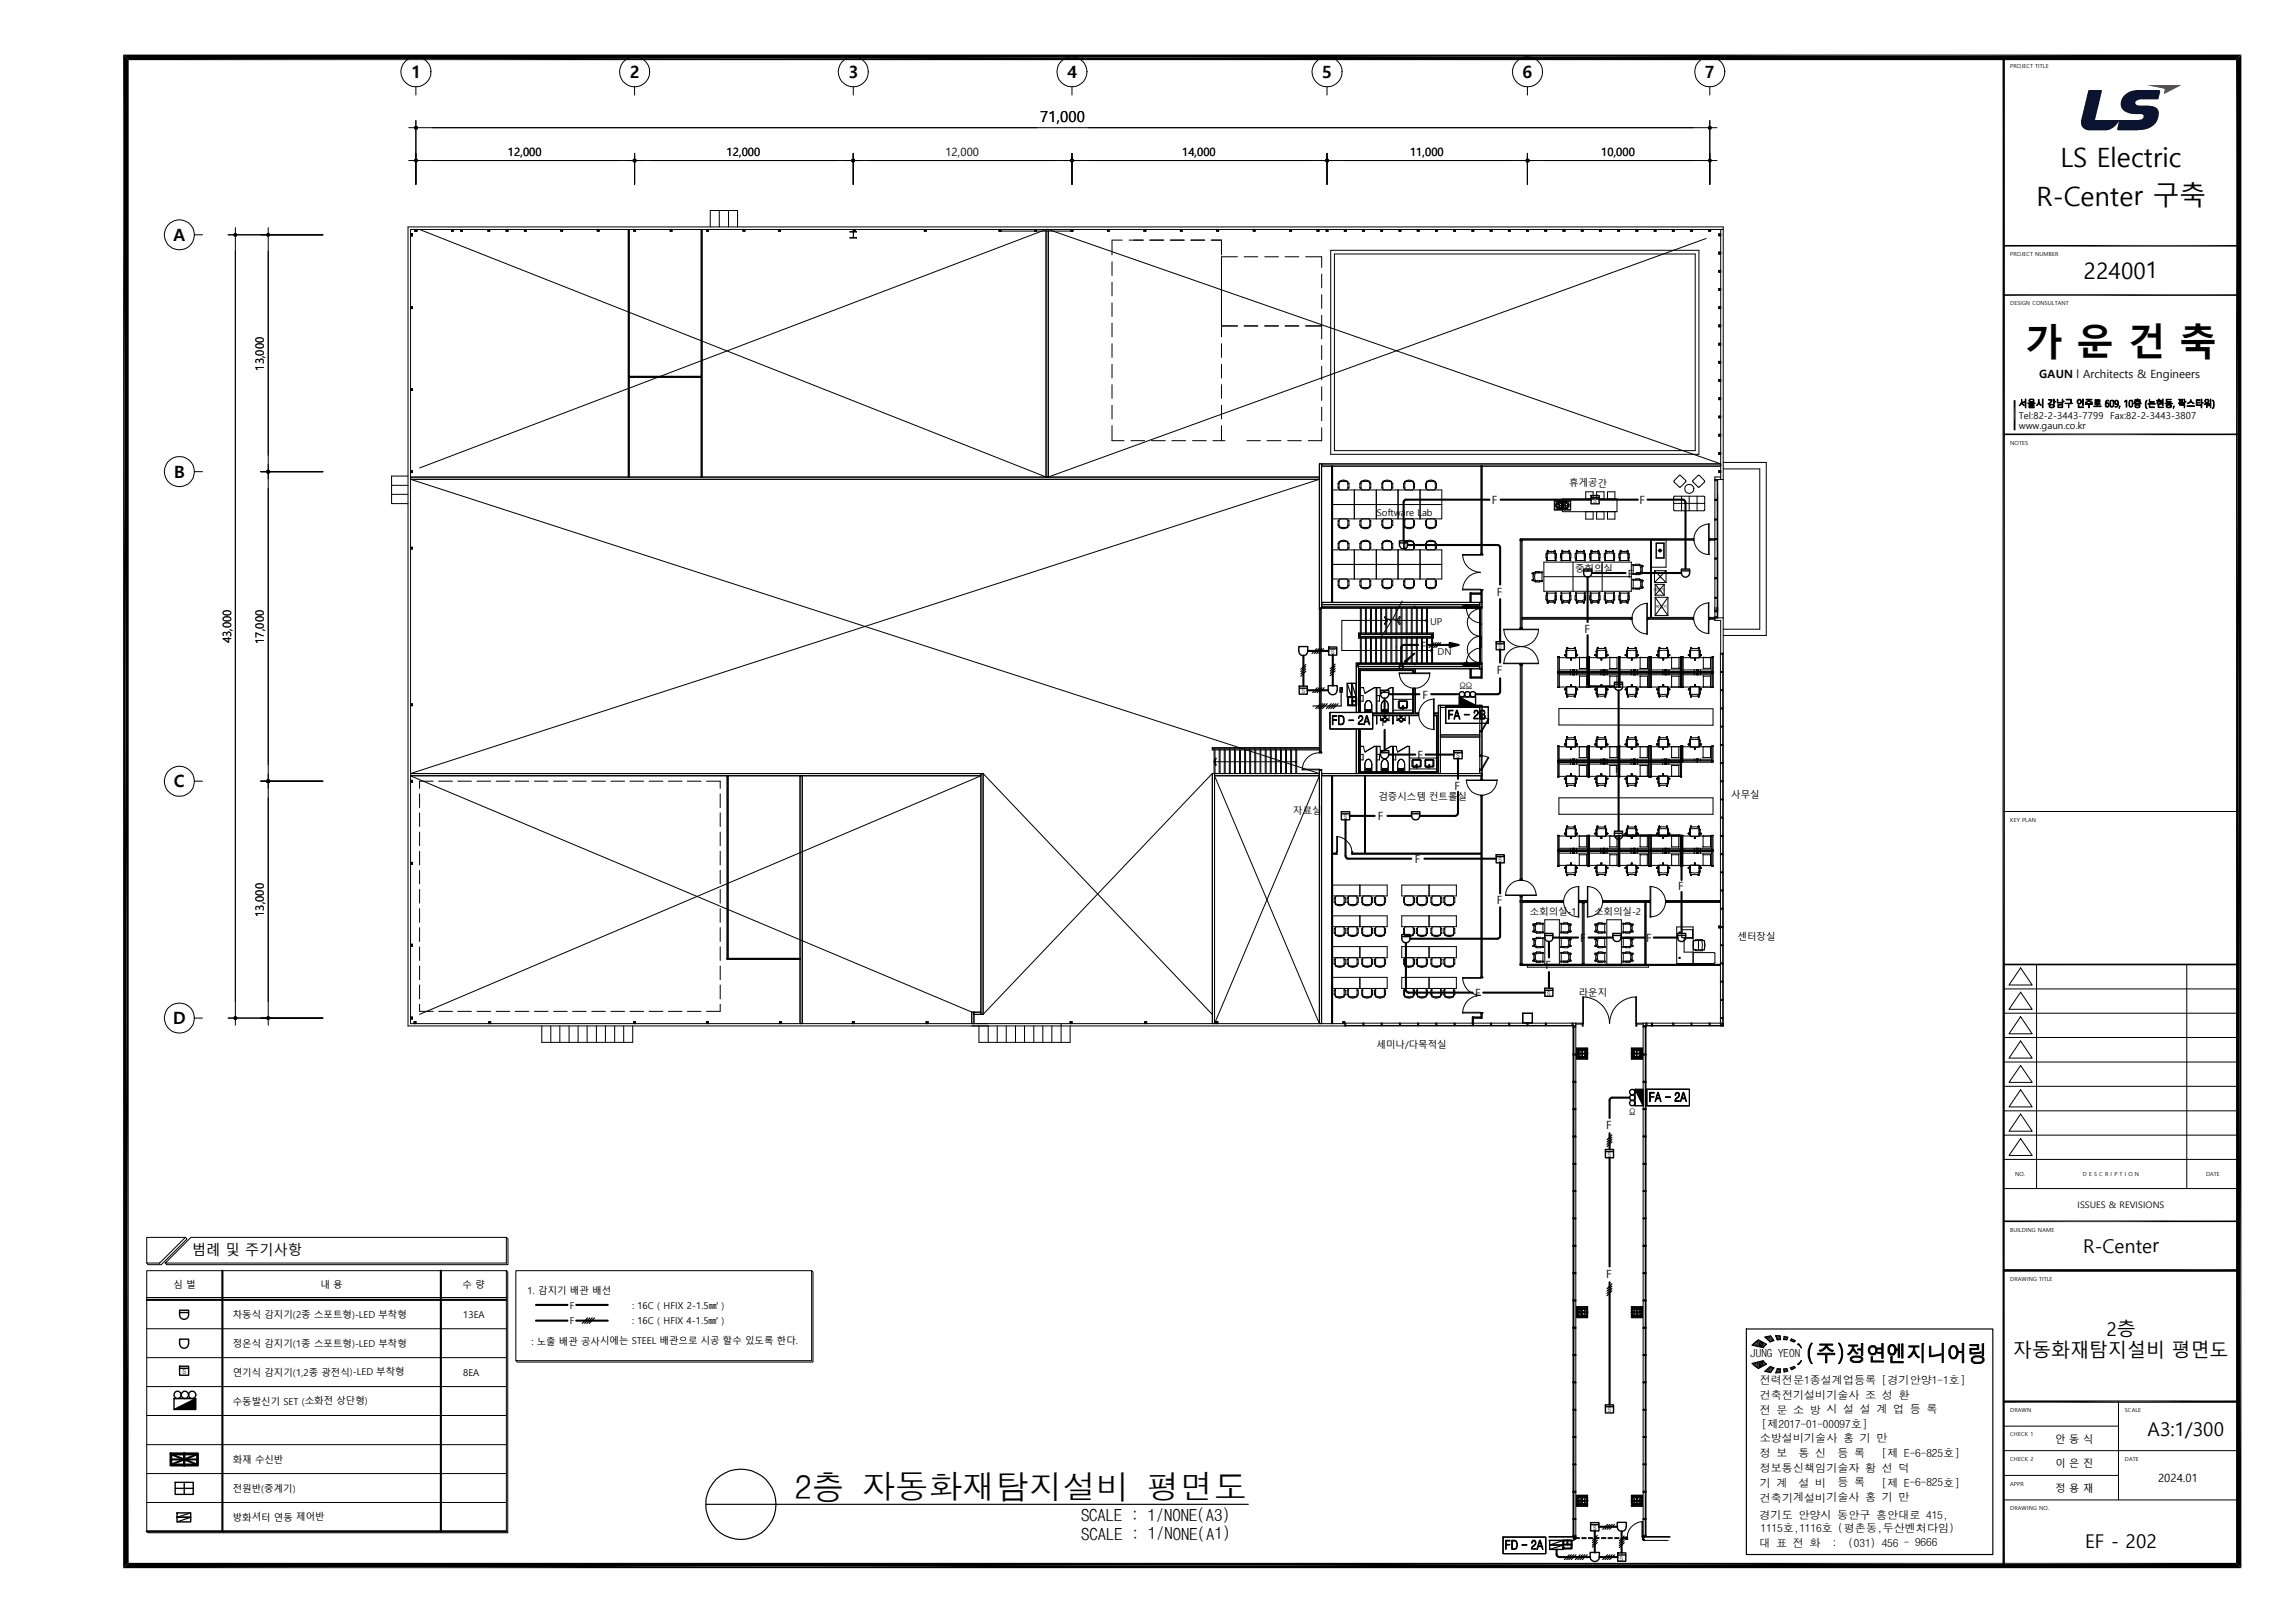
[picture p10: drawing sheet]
<svg xmlns="http://www.w3.org/2000/svg" width="420mm" height="297mm" viewBox="0 0 420 297" stroke-linecap="round" stroke-linejoin="round" font-family="sans-serif">
<defs><g id="words">
<text font-size="6.9" x="370.4" y="65.2">가 운 건 축</text>
<text font-size="6.1" x="145.4" y="274.4">2층 자동화재탐지설비 평면도</text>
<g font-size="4.9">
<text x="376.9" y="30.6">LS Electric</text>
<text x="372.5" y="37.6">R-Center 구축</text>
</g>
<text font-size="4.1" x="381.1" y="51">224001</text>
<g font-size="3.5">
<text x="381" y="229.2">R-Center</text>
<text x="385.3" y="244.4">2층</text>
<text x="368.3" y="248.4">자동화재탐지설비 평면도</text>
<text x="392.9" y="262.8">A3:1/300</text>
<text x="381.4" y="283.3">EF - 202</text>
</g>
<g font-size="3.1">
<text x="75.2" y="14.3">1</text>
<text x="115.2" y="14.3">2</text>
<text x="155.2" y="14.3">3</text>
<text x="195.2" y="14.3">4</text>
<text x="241.8" y="14.2">5</text>
<text x="278.5" y="14.3">6</text>
<text x="311.8" y="14.3">7</text>
<text x="31.7" y="44.1">A</text>
<text x="31.8" y="87.4">B</text>
<text x="31.8" y="144.1">C</text>
<text x="31.7" y="187.5">D</text>
</g>
<g font-size="3">
<text x="197.7" y="278.4">SCALE : 1/NONE(A3)</text>
<text x="197.8" y="281.8">SCALE : 1/NONE(A1)</text>
</g>
<text font-size="2.8" x="190.3" y="22.4">71,000</text>
<text font-size="2.6" x="35.1" y="229.7">범례 및 주기사항</text>
<g font-size="2.1">
<text x="92.9" y="28.6">12,000</text>
<text x="132.9" y="28.6">12,000</text>
<text x="172.9" y="28.6">12,000</text>
<text x="216.2" y="28.6">14,000</text>
<text x="257.9" y="28.6">11,000</text>
<text x="292.9" y="28.6">10,000</text>
<text x="48.3" y="67.8" transform="rotate(-90 48.3 67.8)">13,000</text>
<text x="373" y="69.3">GAUN l Architects &amp; Engineers</text>
<text x="272.9" y="92.2">F</text>
<text x="299.9" y="92.2">F</text>
<text x="297.8" y="105.7">F</text>
<text x="273.8" y="109.1">F</text>
<text x="42.3" y="117.7" transform="rotate(-90 42.3 117.7)">43,000</text>
<text x="48.3" y="117.8" transform="rotate(-90 48.3 117.8)">17,000</text>
<text x="259.9" y="118.9">F</text>
<text x="289.8" y="115.8">F</text>
<text x="273.8" y="123.4">F</text>
<text x="260.2" y="127.9">F</text>
<text x="252.7" y="132.8">F</text>
<text x="259.3" y="138.9">F</text>
<text x="295.4" y="141.5">F</text>
<text x="266.1" y="144.5">F</text>
<text x="252" y="150.1">F</text>
<text x="258.8" y="157.9">F</text>
<text x="48.3" y="167.8" transform="rotate(-90 48.3 167.8)">13,000</text>
<text x="273.8" y="165.5">F</text>
<text x="307" y="162.9">F</text>
<text x="289" y="172.4">F</text>
<text x="301.1" y="172.4">F</text>
<text x="282.7" y="177.2">F</text>
<text x="269.8" y="182.5">F</text>
<text x="293.8" y="206.7">F</text>
<text x="293.8" y="233.9">F</text>
<text x="394.8" y="271.2">2024.01</text>
</g>
<g font-size="2">
<text x="320.2" y="248.3">JUNG YEON</text>
<text x="321.9" y="253.3">전력전문1종설계업등록 [경기안양1-1호]</text>
<text x="321.9" y="256">건축전기설비기술사 조 성 환</text>
<text x="321.9" y="263.9">소방설비기술사 홍 기 만</text>
<text x="321.9" y="258.7">전 문 소 방 시 설 설 계 업 등 록</text>
<text x="322.3" y="261.4">[제2017-01-00097호]</text>
<text x="321.9" y="269.4">정보통신책임기술자 황 선 덕</text>
<text x="321.9" y="266.7">정 보</text>
<text x="329" y="266.7">통 신</text>
<text x="336.1" y="266.6">등 록</text>
<text x="344.3" y="266.6">[제 E-6-825호]</text>
<text x="321.9" y="272.1">기 계</text>
<text x="321.9" y="274.8">건축기계설비기술사 홍 기 만</text>
<text x="329" y="272.1">설 비</text>
<text x="336.1" y="272">등 록</text>
<text x="344.3" y="272">[제 E-6-825호]</text>
<text x="321.9" y="278">경기도 안양시 동안구 흥안대로 415,</text>
<text x="322" y="280.4">1115호,1116호 (평촌동,두산벤처다임)</text>
<text x="321.9" y="283">대 표 전 화</text>
<text x="335.1" y="283">:</text>
<text x="338.1" y="283">(031) 456 - 9666</text>
</g>
<g font-size="1.9">
<text x="376" y="264">안 동 식</text>
<text x="376" y="268.5">이 은 진</text>
<text x="376" y="273">정 용 재</text>
</g>
<g font-size="1.7">
<text x="369.3" y="76.7">Tel:82-2-3443-7799 Fax:82-2-3443-3807</text>
<text x="369.3" y="78.5">www.gaun.co.kr</text>
<text x="287.1" y="89">휴게공간</text>
<text x="251.8" y="94.5">Softw</text>
<text x="256.2" y="94.5">a</text>
<text x="257.1" y="94.5">re L</text>
<text x="260.1" y="94.5">ab</text>
<text x="288.1" y="104.7">중회의실</text>
<text x="261.6" y="114.3">UP</text>
<text x="263" y="119.9">DN</text>
<text x="266.7" y="126.1">ΩΩ</text>
<text x="236.6" y="148.9">자료실</text>
<text x="252.1" y="146.5">검증시스템 컨트롤실</text>
<text x="316.7" y="146">사무실</text>
<text x="279.8" y="167.5">소회의실-1</text>
<text x="291.6" y="167.5">소회의실-2</text>
<text x="317.8" y="172">센터장실</text>
<text x="288.8" y="182.3">라운지</text>
<text x="251.8" y="191.7">세미나/다목적실</text>
<text x="297.8" y="204">Ω</text>
<text x="380" y="221.1">ISSUES &amp; REVISIONS</text>
<text x="31.7" y="235.6">심 벌</text>
<text x="58.6" y="235.6">내 용</text>
<text x="84.6" y="235.6">수 량</text>
<text x="96.5" y="236.8">1. 감지기 배관 배선</text>
<text x="104.2" y="239.5">F</text>
<text x="115.6" y="239.5">: 16C ( HFIX 2-1.5㎟ )</text>
<text x="42.6" y="241.2">차동식 감지기(2종 스포트형)-LED 부착형</text>
<text x="84.7" y="241.2">13EA</text>
<text x="104.2" y="242.4">F</text>
<text x="115.6" y="242.4">: 16C ( HFIX 4-1.5㎟ )</text>
<text x="42.6" y="251.8">연기식 감지기(1,2종 광전식)-LED 부착형</text>
<text x="42.6" y="246.5">정온식 감지기(1종 스포트형)-LED 부착형</text>
<text x="84.7" y="251.8">8EA</text>
<text x="97.2" y="246.1">: 노출 배관 공사시에는 STEEL 배관으로 시공 할수 있도록 한다.</text>
<text x="42.6" y="257">수동발신기 SET (소화전 상단형)</text>
<text x="42.6" y="267.7">화재 수신반</text>
<text x="42.6" y="273">전원반(중계기)</text>
<text x="42.6" y="278.3">방화셔터 연동 제어반</text>
</g>
<text font-size="1.3" x="33.4" y="251.5">S</text>
<g font-size="1.2">
<text x="291.5" y="92">S</text>
<text x="243.5" y="119.8">S</text>
<text x="274.1" y="118.8">S</text>
<text x="238.1" y="126.9">S</text>
<text x="266.4" y="138.7">S</text>
<text x="245.8" y="149.9">S</text>
<text x="274.1" y="157.8">S</text>
<text x="283" y="182.2">S</text>
<text x="294.1" y="211.7">S</text>
<text x="294.1" y="258.4">S</text>
<text x="291.4" y="280">S</text>
<text x="296.3" y="285.6">S</text>
</g>
<g font-size="1">
<text x="367.7" y="12.4">PROJECT TITLE</text>
<text x="367.7" y="46.9">PROJECT NUMBER</text>
<text x="367.7" y="55.9">DESIGN CONSULTANT</text>
<text x="367.7" y="81.4">NOTES</text>
<text x="367.7" y="150.4">KEY PLAN</text>
<text x="368.6" y="215.2">NO.</text>
<text x="381" y="215.2">D E S C R I P T I O N</text>
<text x="403.5" y="215.2">DATE</text>
<text x="367.7" y="225.4">BUILDING NAME</text>
<text x="367.7" y="234.4">DRAWING TITLE</text>
<text x="367.7" y="262.9">CHECK 1</text>
<text x="367.7" y="258.4">DRAWN</text>
<text x="388.7" y="258.4">SCALE</text>
<text x="367.7" y="267.4">CHECK 2</text>
<text x="388.7" y="267.4">DATE</text>
<text x="367.7" y="271.9">APPR</text>
<text x="367.7" y="276.4">DRAWING NO.</text>
</g>
<g font-size=".7">
<text x="302.5" y="108.2">세단기</text>
<text x="302.9" y="111.2">복합기</text>
</g>
<g font-size=".3">
<text x="304.1" y="101" transform="rotate(-90 304.1 101)">SINK</text>
<text x="303.8" y="106" transform="rotate(-90 303.8 106)">냉 장고</text>
</g>
</g></defs>
<path d="M22.5 10h387.5l-386.5 1zM23.5 11l386.5-1-1 1zM410 10v277l-1-276zM409 11l1 276-1-1zM22.5 10l1 276-1 1zM22.5 10l1 1v275zM22.5 287l386.5-1 1 1zM22.5 287l1-1h385.5z" fill="#000"/>
<g fill="none" stroke="#000" stroke-width=".18">
<path d="M366.5 148.5h43M366.5 176.5h43M369.6 177.1l2.1 3.2h-4.2zM372.5 176.5v41M400 176.5v41M366.5 189.9h43M366.5 194.4h43M366.5 198.8h43M366.5 185.4h43M366.5 181h43M369.6 195l2.1 3.1h-4.2zM369.6 199.4l2.1 3.2h-4.2z"/>
<path d="M369.6 190.5l2.1 3.1h-4.2zM369.6 186.1l2.1 3.1h-4.2zM369.6 181.6l2.1 3.1h-4.2zM366.5 203.3h43M366.5 207.7h43M366.5 217.5h43M366.5 212.2h43M369.6 203.9l2.1 3.1h-4.2zM369.6 208.4l2.1 3.1h-4.2zM366.5 232.5h43M387.5 256.5v18M366.5 261h21"/>
<path d="M366.5 270h21M366.5 265.5h43M366.5 274.5h43"/>
</g>
<path d="M368.5 73.2v5.5M366.5 232.5h43" fill="none" stroke="#000" stroke-width=".34"/>
<path d="M366.5 10.5v276M366.5 232.5h43M366.5 256.5h43" fill="none" stroke="#000" stroke-width=".42"/>
<path d="M366.5 45h43M366.5 54h43M366.5 79.5h43M366.5 176.5h43M366.5 223.5h43" fill="none" stroke="#000" stroke-width=".3"/>
<g fill="#000" stroke="#000" stroke-width=".18">
<path d="M378 73.1h.9v.7l.2 .1h-.6v.7l-.1-.7-.7-.1h1.1v-.6h-.8zM383.2 73.2h.9v.4h-.8v.3h.9v.1h-.5v.3h.6v.1h-1.3v-.1h.6v-.3h-.4v-.5h.8v-.2h-.8zM387.7 74.3l-.1 .4zM388.7 73.4l.3-.2v1.3h-.1v-1.1l-.2 .2zM392.7 73.2l-.1 .5 .1 1.1a1.27 1.27 0 0 1 0-1.6zM397.6 74.3l-.1 .4zM404.7 73.2a1.04 1.04 0 0 1 .1 1.6h-.1a1.27 1.27 0 0 0 0-1.6z"/>
<path d="M370.5 73h.1v1.6h-.1v-.9h-.4v-.2h.4zM369.8 73.1l.2 .8 .3 .2-.2 .1-.3-.5-.4 .6v-.1l.4-.7z"/>
<path d="M370.9 73.7h1.4l-.6 .1v.2h.4v.4h-.8v.1h.8v.1h-1v-.3h.9v-.2h-.9v-.1h.5v-.2zM371.2 73.2l.1-.1a.51 .51 0 0 1 .8 .2 .52 .52 0 0 1-.5 .3 .52 .52 0 0 1-.5-.4zM371.3 73.2a.38 .38 0 0 0 .3 .3 .38 .38 0 0 0 .4-.3l-.3-.1z"/>
<path d="M372.9 73.1h.1v.4l.3 .7-.3-.5-.3 .5h-.2l.4-.5zM373.6 73h.1v1.6h-.1z"/>
<path d="M374.9 74.1a.48 .48 0 0 1 .6-.2 .48 .48 0 0 1 .3 .5 .49 .49 0 0 1-.6 .3 .49 .49 0 0 1-.3-.6zM375 74.2a.28 .28 0 0 0 .1 .3 .28 .28 0 0 0 .3 0h.1a.29 .29 0 0 0 .1-.4 .29 .29 0 0 0-.5 0zM374.7 73.1h.7v.2l-.7 .7-.1-.1 .4-.3 .2-.4h-.5zM375.7 73l.1 .4h.2v.2h-.2v.4z"/>
<path d="M376.4 74h.9v.6h-.9zM376.6 74.1v.4h.6v-.4zM376.3 73.1h.1v.6h.7h-.8zM377.2 73l.1 .4h.3v.1h-.3v.4z"/>
<path d="M380 73.3a.4 .4 0 0 1 .4-.2 .4 .4 0 0 1 .3 .3h.3v-.4h.1v1.2h-.1v-.6h-.3a.42 .42 0 0 1-.5 .3 .42 .42 0 0 1-.2-.6zM380.1 73.5a.29 .29 0 0 0 .5 0 .29 .29 0 0 0-.5 0zM380.2 74h.1v.5h.8v.1h-.9z"/>
<path d="M381.6 73.1h1.1v.1h-.5v.2l.5 .2v.1l-.4-.2a.37 .37 0 0 0-.6 .2l-.2-.1 .2-.1 .4-.3h-.5zM381.4 73.9h1.4v.1h-.6v.6h-.1v-.6h-.7z"/>
<path d="M385.3 73.3l.4-.1v.2a.35 .35 0 0 0-.4 0 .35 .35 0 0 0-.1 .5 .37 .37 0 0 1 .6 0 .37 .37 0 0 1-.1 .6 .39 .39 0 0 1-.5-.1 .39 .39 0 0 1-.1-.4zM385.3 73.9a.27 .27 0 0 0 0 .4 .27 .27 0 0 0 .4 0 .27 .27 0 0 0-.1-.4z"/>
<path d="M386.1 73.3l.4-.1 .2 .7a.39 .39 0 0 1-.1 .5 .39 .39 0 0 1-.6-.1v-.8zM386.1 73.3v1.1h.4v-.9v-.2z"/>
<path d="M386.9 73.3a.4 .4 0 0 1 .5 0 .4 .4 0 0 1 .1 .5 .49 .49 0 0 1 0 .6 .49 .49 0 0 1-.6 .1v-.2a.36 .36 0 0 0 .4 0 .36 .36 0 0 0 .1-.4 .38 .38 0 0 1-.6 0 .38 .38 0 0 1 .1-.6zM386.9 73.6a.3 .3 0 0 0 .6 0 .3 .3 0 0 0-.6 0z"/>
<path d="M389.6 73.3l.4-.1 .1 .7a.41 .41 0 0 1-.3 .6 .41 .41 0 0 1-.4-.6zM389.6 73.3v.9v.2h.3l.1-.9-.1-.2z"/>
<path d="M390.5 74.2l.2-.2a.47 .47 0 0 1 .8 .4 .5 .5 0 0 1-.6 .3 .5 .5 0 0 1-.4-.5zM390.7 74.2a.34 .34 0 0 0 .3 .3 .34 .34 0 0 0 .3-.3zM390.5 73.2h.4v-.2l.1 .2h.5v.1h-.4l.5 .2-.1 .2-.5-.3-.6 .3v-.2l.5-.2h-.4zM390.3 73.8h1.4v.1h-1.4z"/>
<path d="M393.1 73.1l.1 .4h.9v.1h-.4v.3l.6 .1h-1.4l.6-.1v-.3h-.4zM393.1 74.1l.1 .4h.9v.1h-1z"/>
<path d="M394.6 73.7a.34 .34 0 0 1 .6 0 .34 .34 0 0 1-.6 0zM394.7 73.8a.25 .25 0 0 0 .5 0 .25 .25 0 0 0-.5 0zM395.6 73h.1v1.3h-.1v-.3h-.2v-.2h.2v-.2h-.2v-.1h.2zM394.8 74.2h.1v.3l.8 .1h-.9zM394.5 73.2h.3v-.2h.2v.2h.4v.2h-.9z"/>
<path d="M396.3 74.2l.1-.1a.48 .48 0 0 1 .5-.1 .48 .48 0 0 1 .3 .4 .54 .54 0 0 1-.5 .3 .54 .54 0 0 1-.5-.4zM396.4 74.2a.36 .36 0 0 0 .3 .3 .36 .36 0 0 0 .4-.2l-.3-.2zM396.2 73.1h1l-.8 .1v.3h.8l-.4 .1v.2h.6v.1h-1.4v-.1h.7v-.2h-.5z"/>
<path d="M398.7 73.3l.1 .4h.3v-.4h.1v.4h.2v.1l-.9 .1v-.2h.2zM398.7 74h.9v.6l-.1-.4h-.8zM399.5 73l.1 .4h.3v.2h-.3v.4zM398.5 73.1h.8v.1h-.8z"/>
<path d="M400.7 73.2h.1l.1 .2 .2 .3 .3 .1-.1 .1-.6-.5-.3 .4h-.3l.5-.4zM400.1 74.3h1.3v.1h-1.3z"/>
<path d="M401.7 73.2h.7v.1h-.6v.3h.6v.1h-.6v.4l.7 .1h-.8zM402.6 73h.2v.7h.2h-.2v.9h-.2z"/>
<path d="M403.3 73.4a.4 .4 0 0 1 .8 0 .4 .4 0 0 1-.8 0zM403.4 73.4a.26 .26 0 0 0 .5 0 .26 .26 0 0 0-.5 0zM404.3 73l.1 1.6-.1-.3h-.4v-.2h.4zM403.2 73.9h1v.1h-.5l-.1 .6v-.6z"/>
</g>
<path d="M382.1 16.5h2.4l-1.3 5.5h8a.7 .7 0 0 0 .7-.3 .7 .7 0 0 0 .1-.7l-.2-.1a4 4 0 0 1-3.6-1 2.43 2.43 0 0 1 2.1-3.3l4.6-.1a.28 .28 0 0 1 .3 .2 .28 .28 0 0 1-.1 .3l-.3 1.2h-3.1a.97 .97 0 0 0-1.1 .6l.1 .3 .4 .2h1.6a2.1 2.1 0 0 1 2.1 .9 3 3 0 0 1-3 3.5l-4.4 .1-.1-.3 .3-1.4a3.3 3.3 0 0 1-2.3 1.7h-3.1a1.44 1.44 0 0 1-1.5-1.9z" fill="#037"/>
<path d="M392.9 15.6h6l-3.1 1.6 .2-.6-.1-.3z" fill="#e5003e"/>
<path d="M382 16.6l2.1-.1a.22 .22 0 0 1 .3 0 .22 .22 0 0 1 0 .3l-1.2 5.2 8.2-.1a.6 .6 0 0 0 .6-.2 .6 .6 0 0 0 0-.7l-2.4-.3-1.2-.5-.5-.9v-.6l.3-.8 .7-.8 1.4-.5 4.4-.1a.35 .35 0 0 1 .4 .2 .35 .35 0 0 1 0 .4l-.3 .8a.4 .4 0 0 1-.6 .3h-2.7l-.6 .1a.52 .52 0 0 0-.3 .7 .52 .52 0 0 0 .6 .3l2.4 .1 .8 .3 .3 .3 .2 .5-.1 .8-.2 .7-.3 .6-.8 .6-1.2 .5-1.1 .1h-3.4a.35 .35 0 0 1-.5-.1 .35 .35 0 0 1 .1-.5l.2-1.1-.4 .7-.6 .5-1.2 .5h-3.4l-.7-.2-.4-.4-.2-.4v-.9z" fill="#0a1e5a"/>
<path d="M392.9 15.6h6l-3.1 1.6 .1-.5a.31 .31 0 0 0 .1-.4 .31 .31 0 0 0-.4-.1z" fill="#fa002d"/>
<g fill="none" stroke="#000" stroke-width=".18">
<path d="M76.1 15.9v1.5M116.1 15.9v1.5M156.1 15.9v1.5M196.1 15.9v1.5M242.7 15.9v1.5M279.4 15.9v1.5M312.8 15.9v1.5M74.8 29.4h239.3M74.8 23.4h239.3M76.1 22.1v11.6M116.1 28.1v5.6M156.1 28.1v5.6"/>
<path d="M196.1 28.1v5.6M242.7 28.1v5.6M279.4 28.1v5.6M312.8 22.1v11.6M35.6 43h1.4M41.7 43h17.4M43.1 41.7v145.9M49.1 41.7v145.9M35.6 86.3h1.4M47.7 86.3h11.4M35.6 143h1.4M47.7 143h11.4"/>
<path d="M310.1 172.1l-.3 .1v.8v.7l.3 .1M35.6 186.3h1.4M41.7 186.3h17.4M26.8 232.5h65.8v47.7h-65.8zM26.8 226.4h7.1l-4.7 4.7h-2.4zM26.8 237.4h65.8M26.8 237.9h65.8M30.2 231.1l4.7-4.7h57.7v4.7zM33.9 226.4l.3 .3-4.7 4.7h-2.4l-.3-.3M92.6 226.4l.3 .3v4.7h-62.4l-.3-.3M92.6 232.5l.3 .3v47.7h-65.8l-.3-.3h65.8M94.4 232.5h54.1v16.5h-54.1z"/>
<path d="M148.5 232.5l.2 .3v16.5h-54.1l-.2-.3M26.8 259h65.8M26.8 253.7h65.8M26.8 248.5h65.8M26.8 243.2h65.8M26.8 264.4h65.8M26.8 269.7h65.8M26.8 275h65.8"/>
<circle cx="76.1" cy="13.1" r="2.74"/>
<circle cx="116.1" cy="13.1" r="2.74"/>
<circle cx="156.1" cy="13.1" r="2.74"/>
<circle cx="196.1" cy="13.1" r="2.75"/>
<circle cx="242.7" cy="13.1" r="2.74"/>
<circle cx="279.4" cy="13.1" r="2.74"/>
<circle cx="312.8" cy="13.1" r="2.75"/>
<circle cx="32.8" cy="43" r="2.74"/>
<circle cx="32.8" cy="86.3" r="2.75"/>
<circle cx="32.8" cy="143" r="2.74"/>
<circle cx="32.8" cy="186.3" r="2.75"/>
</g>
<g fill="#000">
<path d="M75.7 29.4h.4l-.3 .2zM75.7 23.4h.4l-.3 .3zM75.8 29.1l.3 .3h-.4zM76.1 29.4v.4l-.3-.2zM75.8 23.1l.3 .3h-.4zM76.1 23.4v.3h-.3zM75.8 29.1l.3-.1v.4zM76.1 29.4l.3 .2-.3 .2zM75.8 23.1l.3-.1v.4zM76.1 23.4l.3 .3h-.3zM76.1 29l.3 .1-.3 .3zM76.1 29.4h.4l-.1 .2z"/>
<path d="M76.1 23l.3 .1-.3 .3zM76.1 23.4h.4l-.1 .3zM76.1 29.4l.3-.3 .1 .3zM76.1 23.4l.3-.3 .1 .3zM115.7 29.4h.4l-.3 .2zM116.1 29.4v.4l-.3-.2zM115.8 29.1l.3 .3h-.4zM116.1 29.4l.2 .2-.2 .2zM115.8 29.1l.3-.1v.4zM116.1 29.4h.4l-.2 .2zM116.1 29l.2 .1-.2 .3zM116.1 29.4l.2-.3 .2 .3z"/>
<path d="M155.7 29.4h.4l-.3 .2zM156.1 29.4v.4l-.3-.2zM155.8 29.1l.3 .3h-.4zM156.1 29.4l.2 .2-.2 .2zM155.8 29.1l.3-.1v.4zM156.1 29.4h.4l-.2 .2zM156.1 29l.2 .1-.2 .3zM156.1 29.4l.2-.3 .2 .3zM195.7 29.4h.4l-.3 .2zM196.1 29.4v.4l-.3-.2zM195.8 29.1l.3 .3h-.4zM196.1 29.4l.2 .2-.2 .2z"/>
<path d="M195.8 29.1l.3-.1v.4zM196.1 29.4h.4l-.2 .2zM196.1 29l.2 .1-.2 .3zM196.1 29.4l.2-.3 .2 .3zM242.4 29.4h.3l-.2 .2zM242.7 29.4v.4l-.2-.2zM242.5 29.1l.2 .3h-.3zM242.7 29.4l.3 .2-.3 .2zM242.5 29.1l.2-.1v.4zM242.7 29.4h.4l-.1 .2zM242.7 29l.3 .1-.3 .3zM242.7 29.4l.3-.3 .1 .3z"/>
<path d="M279.1 29.4h.3l-.3 .2zM279.4 29.4v.4l-.3-.2zM279.1 29.1l.3 .3h-.3zM279.4 29.4l.3 .2-.3 .2zM279.1 29.1l.3-.1v.4zM279.4 29.4h.4l-.1 .2zM279.4 29l.3 .1-.3 .3zM279.4 29.4l.3-.3 .1 .3zM312.4 29.4h.4l-.3 .2zM312.4 23.4h.4l-.3 .3zM312.8 29.4v.4l-.3-.2zM312.5 29.1l.3 .3h-.4z"/>
<path d="M312.8 23.4v.3h-.3zM312.5 23.1l.3 .3h-.4zM312.8 29.4l.2 .2-.2 .2zM312.5 29.1l.3-.1v.4zM312.8 23.4l.2 .3h-.2zM312.5 23.1l.3-.1v.4zM312.8 29.4h.3l-.1 .2zM312.8 29l.2 .1-.2 .3zM312.8 23.4h.3l-.1 .3zM312.8 23l.2 .1-.2 .3zM312.8 29.4l.2-.3 .1 .3zM312.8 23.4l.2-.3 .1 .3z"/>
<path d="M42.7 43h.4l-.3 .2zM42.8 42.7l.3 .3h-.4zM42.8 43.2l.3-.2v.3zM43.1 43l.2 .2-.2 .1zM42.8 42.7l.3-.1v.4zM43.1 43h.3l-.1 .2zM43.1 42.6l.2 .1-.2 .3zM43.3 42.7l.1 .3h-.3zM48.7 43h.4l-.3 .2zM48.8 42.7l.3 .3h-.4zM48.8 43.2l.3-.2v.3zM49.1 43l.2 .2-.2 .1z"/>
<path d="M48.8 42.7l.3-.1v.4zM49.1 43h.3l-.1 .2zM49.1 42.6l.2 .1-.2 .3zM49.3 42.7l.1 .3h-.3zM48.7 86.3h.4l-.3 .3zM48.8 86.1l.3 .2h-.4zM49.1 86.3v.4l-.3-.1zM49.1 86.3l.2 .3-.2 .1zM48.8 86.1l.3-.2v.4zM49.1 86.3h.3l-.1 .3zM49.1 85.9l.2 .2-.2 .2zM49.3 86.1l.1 .2h-.3z"/>
<path d="M265.2 117.6l1.6 .4-1.6 .4zM266.9 127.6l3 1.5h-3zM48.7 143h.4l-.3 .3zM48.8 142.7l.3 .3h-.4zM49.1 143v.3h-.3zM49.1 143l.2 .3h-.2zM48.8 142.7l.3-.1v.4zM49.1 143h.3l-.1 .3zM49.1 142.6l.2 .1-.2 .3zM49.3 142.7l.1 .3h-.3zM42.7 186.3h.4l-.3 .3zM42.8 186.1l.3 .2h-.4z"/>
<path d="M42.8 186.6l.3-.3v.4zM42.8 186.1l.3-.2v.4zM43.1 186.3l.2 .3-.2 .1zM43.1 186.3h.3l-.1 .3zM43.1 185.9l.2 .2-.2 .2zM43.3 186.1l.1 .2h-.3zM48.7 186.3h.4l-.3 .3zM48.8 186.1l.3 .2h-.4zM48.8 186.6l.3-.3v.4zM48.8 186.1l.3-.2v.4zM49.1 186.3l.2 .3-.2 .1zM49.1 186.3h.3l-.1 .3z"/>
<path d="M49.1 185.9l.2 .2-.2 .2zM49.1 186.3l.2-.2 .1 .2zM299.1 199.3h1.5v3.1zM31.8 257.9l4-2v2z"/>
</g>
<g fill="none" stroke="#000" stroke-width=".21">
<path d="M262.3 117.6l-.9 .9M262.7 117.6l-.9 .9M263.1 117.6l-.8 .9M263.5 117.6l-.9 .9M264.5 129.4h7.7v3h-7.7zM294.9 208.5l-.9 .9M294.9 207.7l-.9 .9M294.9 208.1l-.9 .9M294.9 209l-.9 .8M294.9 235.8l-.9 .9M294.9 234.9l-.9 .9M294.9 235.4l-.9 .9"/>
<path d="M294.9 236.2l-.9 .9M107.5 241.2l-1 1M107.9 241.2l-1 1M108.3 241.2l-.9 1M108.8 241.2l-1 1M34.9 276.9l-2.5 .8M34.9 277.7l-2.5 .8M129.1 275.3h99.2"/>
<circle cx="135.5" cy="275.3" r="6.4"/>
</g>
<g fill="none" stroke="#000" stroke-width=".38">
<path d="M257.5 99.7l16.7 .1 .2 .4v6.8M272.5 91.4l-15.5 .1-.2 .4v7.1M274.5 91.4h16.5M292.5 91.4h7.1M301.4 91.4h6.4l.3 .1 .1 .2 .1 12.4M259.4 118h-2.6l-.4 .3-.1 3.3M261.3 118h3.9M265.2 117.6l1.6 .4-1.6 .4zM274.4 109.6v7.8M274.4 118.9v2.3M290.4 116.2l.1 9.1 .4 .3h4.4M290.4 105.6v8.2"/>
<path d="M291.2 104.9h6.1M299.4 104.9h8.2M253.3 127.8v2.8M253.3 133.6v3.8M254 127h5.6M254 138.1h4.9M260.8 138.1h5.1M261.8 127h5.1M266.7 138.9v3.6M274.4 124.1v2.5l-.2 .4h-4.3M296.1 126.4v12.8M246.1 150v6.6l.3 .5h11.7"/>
<path d="M246.9 149.3h4.6M253.8 149.3h4.4M260.6 157.1h13.1M266.7 144.9v3.9l-.3 .4-6.7 .1M274.4 157.9v5.6M296.1 141.9v10.2M296.8 152.9h10.6l.2 .4v7.7M257.2 172.6v8.5v.3l.2 .2 12 .1M274.4 166v5.3v.2l-.5 .3h-16M283.3 172.3v2.9M283.3 177.9v2.9M284.1 171.6h4.6"/>
<path d="M290.6 171.6h4.4M296.5 171.6h4.3M302.5 171.6h4.4M307.6 163.2v7.6M271.3 181.7h11.3M294.4 201.4v3.2M294.4 207.4v3M294.4 211.9v19.9M294.9 200.9h3.2M26.8 237.9h65.8M40.7 232.5v47.7M80.6 232.5v47.7"/>
<path d="M98 238.8h5.8M105.4 238.8h5.8M294.4 234.7v22.4M98 241.7h5.8M105.4 241.7h5.8M31.2 266h5v2.2h-5zM31.3 266.1h4.8v1.9h-4.8zM31.3 266.1l4.8 1.9M31.3 267.1h4.8M33.7 265.9v2.4M36.1 266.1l-4.8 1.9M26.8 280.2h65.8"/>
</g>
<g fill="none" stroke="#000" stroke-width=".25">
<path d="M256 99h1.5v.7a.74 .74 0 0 1-.8 .8 .74 .74 0 0 1-.7-.8zM256 99.4h1.5M291 90.7h1.5v1.5h-1.5zM291 91.1h1.5M273.7 117.4h1.5v1.5h-1.5zM273.7 117.8h1.5M289.7 104.1h1.5v.8a.74 .74 0 0 1-.8 .7 .74 .74 0 0 1-.7-.7zM289.7 104.5h1.5M307.6 104.1h1.5v.8a.76 .76 0 0 1-.8 .7 .76 .76 0 0 1-.7-.7zM307.6 104.5h1.5M252.5 137.4h1.5v.7a.76 .76 0 0 1-.7 .8 .76 .76 0 0 1-.8-.8zM252.5 126.3h1.5v.7a.76 .76 0 0 1-.7 .8 .76 .76 0 0 1-.8-.8z"/>
<path d="M252.5 137.8h1.5M252.5 126.7h1.5M257.1 121.2l-.2-.2 1.9-1.5-2.2 2.3M265.9 137.4h1.6v1.5h-1.6zM265.9 137.8h1.6M266.9 127.6h3v1.5h-3zM266.9 127.6l3 1.5M295.3 124.8h1.5v.8a.74 .74 0 0 1-.7 .7 .74 .74 0 0 1-.8-.7zM295.3 125.2h1.5M245.4 148.5h1.5v1.5h-1.5zM245.4 148.9h1.5M258.2 148.5h1.5v.8a.76 .76 0 0 1-.7 .7 .76 .76 0 0 1-.8-.7z"/>
<path d="M258.2 148.9h1.5M273.7 156.4h1.5v1.5h-1.5zM273.7 156.8h1.5M295.3 152.1h1.5v.8a.74 .74 0 0 1-.7 .7 .74 .74 0 0 1-.8-.7zM295.3 152.5h1.5M256.4 171h1.5v.8a.76 .76 0 0 1-.7 .7 .76 .76 0 0 1-.8-.7zM256.4 171.4h1.5M282.6 170.8h1.5v.8a.74 .74 0 0 1-.8 .7 .74 .74 0 0 1-.7-.7zM282.6 171.2h1.5M295 170.8h1.5v.8a.76 .76 0 0 1-.7 .7 .76 .76 0 0 1-.8-.7zM295 171.2h1.5M306.9 170.8h1.5v.8a.74 .74 0 0 1-.8 .7 .74 .74 0 0 1-.7-.7z"/>
<path d="M306.9 171.2h1.5M282.6 180.8h1.5v1.5h-1.5zM282.6 181.2h1.5M299.1 199.3h1.5v3.1h-1.5zM299.1 199.3l1.5 3.1M293.7 210.4h1.4v1.5h-1.4zM293.7 210.7h1.4M32.9 239.8h1.6v.8a.83 .83 0 0 1-.8 .8 .83 .83 0 0 1-.8-.8zM31.8 255.9h4v2h-4zM32.9 245.1h1.6v.8a.83 .83 0 0 1-.8 .8 .83 .83 0 0 1-.8-.8zM32.9 250h1.6v1.7h-1.6zM32.9 240.2h1.6"/>
<path d="M32.9 250.4h1.6M35.8 255.9l-4 2M293.7 257.1h1.4v1.5h-1.4zM293.7 257.4h1.4M32 271.3h3.3v2.2h-3.3zM32 272.4h3.3M32.4 276.9h2.5v.8h-2.5zM32.4 277.7h2.5v.8h-2.5zM33.7 271.3v2.2"/>
<circle cx="256.3" cy="122" r=".37"/>
<circle cx="267.4" cy="127.1" r=".51"/>
<circle cx="268.4" cy="127.1" r=".51"/>
<circle cx="269.4" cy="127.1" r=".51"/>
<circle cx="298.6" cy="199.9" r=".5"/>
<circle cx="298.6" cy="201.9" r=".51"/>
<circle cx="298.6" cy="200.9" r=".5"/>
<circle cx="32.5" cy="255.3" r=".67"/>
<circle cx="33.8" cy="255.3" r=".67"/>
<circle cx="35.1" cy="255.3" r=".67"/>
</g>
<path d="M264.5 129.4h7.7v3h-7.7z" fill="#fff"/>
<path d="M264.5 129.4h7.7v3h-7.7zM301.2 199.3h7.8v3.1h-7.8z" fill="none" stroke="#000" stroke-width=".21"/>
<g fill="#000" stroke="#000" stroke-width=".18">
<path d="M265 130h.8v.1h-.7v.6h.6v.2h-.6v.7h-.1zM267.8 130.7h1v.2h-1zM269.8 130a.51 .51 0 0 1 .6 .4 .51 .51 0 0 1-.3 .6l-.4 .4h.7v.2l-.8-.1a.73 .73 0 0 1 .5-.7 .37 .37 0 0 0 .2-.4 .37 .37 0 0 0-.4-.3l-.2 .4h-.1z"/>
<path d="M266.4 130l-.5 1.6h.2l.1-.5h.6l.2 .5h.1l-.5-1.6zM266.5 130.1l.2 .9h-.5z"/>
<path d="M270.7 130v1.6h.4a.46 .46 0 0 0 .6-.2 .46 .46 0 0 0-.3-.6 .44 .44 0 0 0 .2-.5 .44 .44 0 0 0-.4-.3zM270.8 130.9h.4a.32 .32 0 0 1 .4 .3 .32 .32 0 0 1-.4 .3h-.4zM270.8 130.1h.3a.31 .31 0 0 1 .4 .3 .31 .31 0 0 1-.4 .3h-.3z"/>
</g>
<path d="M301.2 199.3h7.8v3.1h-7.8z" fill="#fff"/>
<g fill="none" stroke="#000" stroke-width=".21">
<path d="M301.2 199.3h7.8v3.1h-7.8zM319.4 243.2h45.1v41.3h-45.1zM320.5 246.2l1.1-1 1.5 .8-.6 .6zM320.5 249.5l2-.5 .6 .6-1.5 .8zM322.8 251l1-.9 .7 .2-.6 .9zM322.8 244.7l1.1-.2 .6 .8-.7 .3zM324.8 244.4l.8 .1 .1 .7h-.6zM325.1 250.4l.6 .1-.1 .7h-.8zM326.3 250.5l.6-.1 .1 .5-.7 .2zM326.3 244.6l.7 .1-.1 .5h-.6zM327.5 250.3l.7-.2 .2 .2-.7 .4zM327.7 245l.7 .4-.2 .2-.7-.3z"/>
<path d="M328.8 249.6l.7-.6-.5 .7zM328.8 246l.2-.1 .5 .7zM275 281.3h7.7v3h-7.7zM286 281.9l-2.5 .8M286 282.7l-2.5 .8"/>
</g>
<g fill="#000" stroke="#000" stroke-width=".18">
<path d="M301.8 199.9h.8v.2h-.7v.6h.7v.1h-.7v.8h-.1zM304.6 200.7h1v.1h-1zM306.6 199.9a.51 .51 0 0 1 .6 .4 .51 .51 0 0 1-.3 .6l-.2 .1-.2 .4h.7v.1h-.8l.1-.4 .3-.3a.37 .37 0 0 0 .3-.5 .37 .37 0 0 0-.4-.2l-.2 .3h-.1zM323.1 244.6v.3zM326.9 244.7h.1zM328.2 245.2l.2 .2zM329.5 246.5v.1zM331.3 245.8h.2a3.7 3.7 0 0 0 0 3.8 1.35 1.35 0 0 1-.7-1.2 3.1 3.1 0 0 1 .5-2.6zM336.3 245.8a1.17 1.17 0 0 1 .7 1.2 3.1 3.1 0 0 1-.5 2.6h-.2a3.5 3.5 0 0 0 0-3.8z"/>
<path d="M303.2 199.9l-.5 1.7h.2l.1-.5h.6l.1 .5h.2l-.5-1.7zM303.3 200.1l.3 .8h-.6z"/>
<path d="M307.8 199.9l-.5 1.7h.2l.1-.5h.6l.2 .5h.1l-.5-1.7zM307.9 200.1l.3 .8h-.5z"/>
<path d="M332.9 246v.2h1a1.33 1.33 0 0 1-1.2 .9 .7 .7 0 0 0 1.1-.3l.3-.3 .6 .7 .5 .2 .2-.3a1.21 1.21 0 0 1-1.2-.9h1v-.2zM332.5 247.6v.3h1.4v1.5h.3v-1.5h1.4v-.3z"/>
<path d="M338.5 248.5a1.9 1.9 0 0 1 2.2 0 .76 .76 0 0 1-.3 .8 .76 .76 0 0 1-.8 0h-.6a.62 .62 0 0 1-.5-.8zM338.8 248.5l-.1 .3a1.17 1.17 0 0 0 1.6 .2l.2-.2a1.12 1.12 0 0 0-1.5-.3zM338.2 246.1v.2h.6v.4l-.4 .8-.5 .3 .3 .1h.1l.7-1 .7 .9 .2-.2-.5-.3-.3-.7v-.3h.7v-.2zM340.5 245.9v.9h-.7v.3h.7v.9h.2l.1-2.1z"/>
<path d="M341.7 247.1a.85 .85 0 0 0 1.7 0 .85 .85 0 0 0-1.7 0zM342 247.1a.6 .6 0 0 1 1.2 0 .6 .6 0 0 1-1.2 0zM344.2 245.9v.8h-.7v.2h.7v.6h-.7v.2h.7v.9h.3v-2.7zM342.3 248.3v1h2.3v-.3h-2.1l.1-.7z"/>
<path d="M345.7 246.2a1.06 1.06 0 0 0 .4 1.8h.2a1.19 1.19 0 0 0 0-2zM345.8 246.4a.59 .59 0 0 1 .7 .1 .59 .59 0 0 1 .1 .7 .51 .51 0 0 1-.6 .5 .51 .51 0 0 1-.4-.7zM345.9 248.2v1.2h2.2v-.2h-2l.1-.9zM347.2 246v.9h-.5v.2h.5v1.3h.3v-2.4zM347.9 245.9v2.6h.2v-2.6z"/>
<path d="M349.2 246.3v.2h.8a2.09 2.09 0 0 1-1 1.8l.2 .2 .2-.1 .5-.6 .2-.4 .3 .6 .3 .4 .2 .1 .2-.2a1.97 1.97 0 0 1-.8-1.8h.7v-.2zM351.6 245.9v3.5h.2l.1-3.5z"/>
<path d="M352.9 246.3v2l2.2-.4-.1-.2-1.8 .3v-1.7zM355.3 245.8v3.5h.2v-3.5z"/>
<path d="M356.9 246.4a1.61 1.61 0 0 0 .2 2.3 .94 .94 0 0 0 1.1-1.3 .9 .9 0 0 0-.3-1 .9 .9 0 0 0-1 0zM357 246.6a.66 .66 0 0 1 .8 .1 .66 .66 0 0 1 .1 .7v.5a.58 .58 0 0 1-.7 .5 .58 .58 0 0 1-.5-.7l.1-.7zM358.9 245.8v1.5h-.7v.2h.7v1.9h.3v-3.5z"/>
<path d="M360.7 248.5l-.1 .1a.69 .69 0 0 0 .8 .9h.3a.88 .88 0 0 0 1.2-.9 1.58 1.58 0 0 0-2.2-.1zM360.9 248.5a1.59 1.59 0 0 1 1.8 .2v.3a1.55 1.55 0 0 1-1.9 0zM360.3 246v.3h1.4v.5h-1.4v1l2.1-.2-.1-.2-1.7 .2v-.6h1.3v-1zM362.6 245.9v2.2h.2l.1-2.2z"/>
</g>
<g fill="#000">
<path d="M222.1 139.4h.1l.3 .6zM222.1 139.4l.4 .6-.2 .1zM222.3 138.7l.2 .1-.3 .6zM222.3 138.7l-.1 .7h-.1zM320.8 245.9v.3h-.3zM320.8 245.9l.2 .4-.2-.1zM320.5 249.5l.3-.1v.4zM320.8 249.4l.2 .6-.2-.2zM320.8 245.9l.2-.2v.6zM321 245.7l.3 .6h-.3zM320.8 249.4h.2v.6zM321 249.4l.3 .8-.3-.2z"/>
<path d="M321 245.7l.3-.3v.9zM321.3 245.4l.3 1-.3-.1zM321 249.4l.3-.1v.9zM321.3 249.3l.3 1.1-.3-.2zM321.3 245.4l.3-.2v1.2zM321.6 245.2l.9 1.4-.9-.2zM321.3 249.3l.3-.1v1.2zM321.6 249.2l.9 .8-.9 .4zM321.6 245.2l.9 .5v.9zM322.5 245.7l.2 .7-.2 .2zM321.6 249.2l.9-.2v1zM322.5 249l.2 .9-.2 .1z"/>
<path d="M322.5 245.7h.2v.7zM322.7 245.7l.1 .6-.1 .1zM322.5 249l.2 .3v.6zM322.7 249.3l.1 .5-.1 .1zM322.7 245.7l.1 .1v.5zM322.8 245.8v.5zM322.7 249.3l.1 .5zM322.8 249.4v.4zM322.8 245.8l.1 .4zM322.9 245.9l.2 .1-.2 .2zM322.9 244.7l.2 .2zM322.8 249.4l.1 .4z"/>
<path d="M322.9 250.9l.2 .1zM322.9 249.5l.2 .1-.2 .2zM322.9 244.7l.2-.1v.3zM323.1 244.6l.1 .4zM322.9 250.9l.2-.2v.3zM323.1 250.7l.1 .3zM323.2 244.6v.4zM323.2 244.6l.4 .7-.4-.3zM323.2 250.7v.3zM323.2 250.7l.4 .4-.4-.1zM323.2 244.6h.4v.7zM323.6 244.6l.2 1-.2-.3z"/>
<path d="M323.2 250.7l.4-.4v.8zM323.6 250.3l.2 .9-.2-.1zM323.6 244.6l.2-.1v1.1zM323.8 244.5v1.1zM323.8 250.1v1.1l-.2-.9zM323.8 250.1l.1 1.1zM323.8 244.5h.1v1zM323.9 244.5l.2 .9-.2 .1zM323.9 250.1l.2 .7-.2 .4zM323.9 244.5l.2 .3v.6zM324.1 244.8l.4 .5-.4 .1zM323.9 250.1l.2 .1v.6z"/>
<path d="M324.1 250.2l.4 .1-.4 .5zM324.8 244.4h.3v.8zM325.1 244.4l.1 .8h-.1zM325.1 250.4v.8h-.3zM325.1 250.4l.1 .8h-.1zM325.1 244.4h.1v.8zM325.2 244.4l.2 .8h-.2zM325.1 250.4l.1 .1v.7zM325.2 250.5l.2 .7h-.2zM325.2 244.4h.2v.8zM325.4 244.4l.2 .8h-.2zM325.2 250.5h.2v.7z"/>
<path d="M325.4 250.5l.2 .7h-.2zM325.4 244.4l.2 .1v.7zM325.6 244.5l.1 .7zM325.4 250.5h.2v.7zM325.6 250.5v.7zM326.3 244.6v.6zM326.3 244.6l.3 .6h-.3zM326.3 250.5v.6zM326.3 250.5l.3 .5-.3 .1zM326.3 244.6h.3v.6zM326.6 244.6l.1 .6h-.1zM326.3 250.5h.3v.5z"/>
<path d="M326.6 250.5l.1 .5h-.1zM326.6 244.6h.1v.6zM326.7 244.6l.2 .6h-.2zM326.6 250.5h.1v.5zM326.7 250.5l.2 .5h-.2zM326.7 244.6l.2 .1v.5zM326.9 244.7h.1l-.1 .5zM326.7 250.5l.2-.1v.6zM326.9 250.4l.1 .5-.1 .1zM327.7 245v.4l-.2-.1zM327.7 245l.1 .4h-.1zM327.5 250.3l.2-.1v.5z"/>
<path d="M327.7 250.2l.1 .4-.1 .1zM327.7 245l.1 .1v.3zM327.8 245.1l.3 .4-.3-.1zM327.7 250.2h.1v.4zM327.8 250.2l.3 .3-.3 .1zM327.8 245.1l.3 .1v.3zM328.1 245.2l.1 .4zM327.8 250.2l.3-.1v.4zM328.1 250.1v.4zM328.2 245.2l.2 .2-.2 .2zM328.1 250.1h.1v.3zM328.2 250.1l.2 .2-.2 .1z"/>
<path d="M328.8 246l.2-.1v.2zM329 245.9l.1 .3zM328.8 249.6l.2-.1v.2zM329 249.5v.2zM329.1 246l.1 .3zM329 249.5h.1v.1zM329.1 249.5h.1l-.1 .1zM329.2 246.1l.1 .3zM329.2 249.3v.2h-.1zM329.2 249.3v.2zM329.3 246.3l.1 .2zM329.2 249.3h.1z"/>
<path d="M329.3 249.3v.1zM329.4 246.4l.1 .2zM329.4 249.1l-.1 .2zM329.4 249.1v.2zM329.5 246.5v.1zM329.5 249l-.1 .1zM329.5 249v.1z"/>
</g>
<g fill="none" stroke="#000" stroke-width=".18">
<path d="M131.6 38.5v3M133.3 38.5v3M75.1 56.1h.3v.4h-.3l.3-.4v.4zM75.1 42.8h.3v.3h-.3l.3-.3M75.1 42.8h.3v.3zM75.9 42v.3h.3M75.9 42l.3 .3v-.3l-.3 .3zM76.8 42l114.5 45.3v-45.3l-114.5 43.6M82.6 42.3h.3M82.6 42.3v-.3l.3 .3M82.6 42.3l.3-.3v.3M84.2 42v.3h.4"/>
<path d="M84.3 42l.3 .3v-.3l-.3 .3zM89.2 42v.3h.4M89.3 42l.3 .3v-.3l-.3 .3zM92.6 42.3v-.3l.3 .3M92.6 42.3l.3-.3v.3M92.6 42.3h.3M95.9 42l.3 .3v-.3l-.3 .3zM96.3 42v.3h-.4M102.6 42v.3h.3M102.6 42l.3 .3v-.3l-.3 .3zM109.3 42l.3 .3v-.3l-.3 .3zM109.6 42v.3h-.3"/>
<path d="M114.9 42v45.3M115.1 42v45.3M115.9 42v.3h.3M116 42l.2 .3v-.3l-.2 .3zM122.6 42l.3 .3v-.3l-.3 .3zM122.9 42v.3h-.3M128.3 42v45.3M128.4 42v45.3M129.2 42v.3h.4M129.3 42l.3 .3v-.3l-.3 .3zM129.9 41.5v-3h5v3M135.9 42l.3 .3v-.3l-.3 .3z"/>
<path d="M136.3 42v.3h-.4M142.4 42v.3h.3M142.5 42l.2 .3v-.3l-.2 .3zM155.5 42.4h1.2l-.6 .1v1l.6 .1h-1.2l.6-.2v-.9zM156.1 42.3h.3M156.1 42.3l.3-.3v.3M156.1 42.3v-.3l.3 .3M169.1 42.3h.3M169.1 42.3v-.3l.3 .3M169.1 42.3l.3-.3v.3M182.8 42.3h13.5M182.8 42l.3 .3v-.3l-.3 .3z"/>
<path d="M189.3 42l.3 .3v-.3l-.3 .3zM191.4 42h.1M191.7 42h.1M195.9 42l.4 .3v-.3l-.4 .3zM202.6 42.3h.3M202.6 42.3v-.3l.3 .3M202.6 42.3l.3-.3v.3M203.4 47.9v2.5M203.4 51.6v2.5M203.4 55.4v2.5M203.4 59.1v2.5M205.3 43.9h-1.9v2.8"/>
<path d="M206.5 43.9h2.7M209.3 42.3h.3M209.3 42.3v-.3l.3 .3M209.3 42.3l.3-.3v.3M210.3 43.9h2.6M214 43.9h2.7M215.9 42v.3h.3M215.9 42l.3 .3v-.3l-.3 .3zM217.8 43.9h2.6M221.5 43.9h1.9v2.8M222.6 42l.3 .3v-.3l-.3 .3zM222.9 42v.3h-.3"/>
<path d="M223.4 59.6h3M226.4 47h-3v14.6M227.6 59.6h2.5M227.6 47h2.5M229.2 42v.3h.4M229.3 42l.3 .3v-.3l-.3 .3zM231.4 59.6h2.4M231.4 47h2.4M235.1 59.6h2.5M235.1 47h2.5M235.9 42l.3 .3v-.3l-.3 .3zM236.3 42v.3h-.4"/>
<path d="M238.8 47h3v1.9M238.8 59.6h3M240.9 42.3h.4M240.9 42.3v-.3l.4 .3M240.9 42.3l.4-.3v.3M241.8 50.2v2.5M241.8 53.9v2.5M241.8 57.7v4.3M242.6 42v.3h.3M242.6 42l.3 .3v-.3l-.3 .3zM243.4 45.8h67.4v37.3h-67.4zM244.1 46.5h66v36h-66z"/>
<path d="M245.9 42.3h.4M245.9 42.3v-.3l.4 .3M245.9 42.3l.4-.3v.3M249.3 42l.3 .3v-.3l-.3 .3zM249.6 42v.3h-.3M252.6 42.3h.3M252.6 42.3v-.3l.3 .3M252.6 42.3l.3-.3v.3M255.9 42v.3h.3M255.9 42l.3 .3v-.3l-.3 .3zM259.2 42.3h.4M259.2 42.3v-.3l.4 .3"/>
<path d="M259.2 42.3l.4-.3v.3M262.6 42l.3 .3v-.3l-.3 .3zM262.9 42v.3h-.3M265.9 42.3h.3M265.9 42.3v-.3l.3 .3M265.9 42.3l.3-.3v.3M269.2 42.3h.4M269.2 42.3l.1-.3 .3 .3M269.3 42.3l.3-.3v.3M272.6 42.3h.3M272.6 42.3v-.3l.3 .3M272.6 42.3l.3-.3v.3"/>
<path d="M275.9 42l.3 .3v-.3l-.3 .3zM276.3 42v.3h-.4M279.3 42.3h.3M279.3 42.3v-.3l.3 .3M279.3 42.3l.3-.3v.3M282.6 42v.3h.3M282.6 42l.3 .3v-.3l-.3 .3zM285.9 42.3h.4M285.9 42.3v-.3l.4 .3M285.9 42.3l.4-.3v.3M289.3 42l.3 .3v-.3l-.3 .3zM289.6 42v.3h-.3"/>
<path d="M292.6 42v.3h.3M292.6 42l.3 .3v-.3l-.3 .3zM295.9 42v.3h.3M296 42l.2 .3v-.3l-.2 .3zM299.3 42.3h.3M299.3 42.3v-.3l.3 .3M299.3 42.3l.3-.3v.3M302.6 42l.3 .3v-.3l-.3 .3zM302.9 42v.3h-.3M305.9 42v.3h.3M305.9 42l.3 .3v-.3l-.3 .3zM309.2 42.3h.4"/>
<path d="M309.2 42.3v-.3l.4 .3M309.2 42.3l.4-.3v.3M312.1 43.6l-120.3 43.7-.1-45.3 123 42.9h-73.4v52.9M312.6 42l.3 .3v-.3l-.3 .3zM312.9 42v.3h-.3M314.4 56.1h.3l-.2 .4v-.4l.2 .4h-.3zM314.4 46.1h.3l-.2 .4v-.4l.2 .4h-.3zM314.5 59.8l.2-.3h-.3v.3h.3M314.5 59.5l.2 .3h-.2zM314.5 52.8h.2l-.2 .3zM314.5 49.8l.2-.3h-.3v.3h.3M314.5 49.5l.2 .3h-.2z"/>
<path d="M314.5 42.8h.2l-.2 .3zM314.7 42v45.8M314.7 52.8h-.3v.3h.3l-.2-.3M314.7 42.8h-.3v.3h.3l-.2-.3M315.2 42h-240.1v145.3h170.9M75.1 71.2h.3v.3h-.3l.3-.3v.3zM115.1 69h13.2M115.1 68.9h13.2M128.2 68.9v.1M203.4 62.9v2.5M203.4 66.7v2.5M203.4 70.4v2.5"/>
<path d="M203.4 74.2v2.5M203.4 77.9v2.7h2.2M223.4 62.9v2.5M223.4 66.7v2.5M223.4 70.4v2.5M223.4 74.2v2.5M223.4 77.9v2.7M241.8 63.2v2.6M241.8 67v2.5M241.8 70.8v2.5M241.8 74.5v2.5M241.8 78.3v2.3h-2.5"/>
<path d="M314.4 79.5h.3l-.2 .3v-.3l.2 .3h-.3zM314.4 76.2h.3l-.2 .3v-.3l.2 .3h-.3zM314.4 69.5h.3l-.2 .3v-.3l.2 .3h-.3zM314.5 73.1l.2-.3h-.3v.4h.3M314.5 72.8l.2 .3h-.2zM314.5 66.2h.2l-.2 .3zM314.5 63.1l.2-.3h-.3v.4h.3M314.5 62.8l.2 .3h-.2zM314.7 66.1h-.3v.4h.3l-.2-.3M71.6 88.8h3M71.6 90.5h3M74.6 87.1h-3v5.1h3"/>
<path d="M75.1 87.3h166.2M75.4 86.1v.3h-.3zM75.4 86.4l-.3-.3h.3v.4h-.3M206.9 80.6h2.5M210.6 80.6h2.5M214.4 80.6h2.5M218.1 80.6h2.5M221.9 80.6h2.2M228.1 80.6h2.4M231.8 80.6h2.5M235.5 80.6h2.5M241.4 84.9h-.1"/>
<path d="M241.7 84.9h73M241.7 84.9v26.4M241.8 84.9v26.4M241.8 85.3h72.9M243.6 85.3v24.9M243.8 85.3v24.9M243.8 89.7h19.9v5.3h-19.9M243.8 92.3h19.9M244.8 99.5v-.1l.1 .1M244.8 88.5v-.1l.1 .1M244.8 89.2v.2l.1-.2M244.8 96.1v.1l.1-.1"/>
<path d="M244.8 95.4v-.2l.1 .2M244.8 88.4v.9M244.8 95.3v.9M244.8 99.4v.9M244.9 99.1a1.21 1.21 0 0 1 1.6 .1 1.99 1.99 0 0 0-1.6 0zM244.9 88.1a1.13 1.13 0 0 1 1.6 .1 1.63 1.63 0 0 0-1.6 0zM244.9 96.4a1.63 1.63 0 0 0 1.6 0 1.04 1.04 0 0 1-1.6 0zM245 99.2l-.1 1.3 .3 .1M245 88.2l-.1 1.3 .3 .2M245.2 95l-.3 .2 .1 1.2M245.2 99.1h1.1M245.2 88.1h1.1"/>
<path d="M245.2 96.5h1.1M246.3 95l.2 .2v1.2M246.5 99.5l.1-.1 .2 .1M246.5 99.2v1.3l-.2 .1M246.5 88.5l.1-.1 .2 .1M246.5 88.2v1.3l-.2 .2M246.5 89.2l.1 .2 .2-.2M246.5 96.1l.1 .1 .2-.1M246.5 95.4l.1-.2 .2 .2M246.8 88.4v.9M246.8 95.3v.9M246.8 99.4v.9"/>
<path d="M247.7 89.7v5.3M248.8 99.5v-.1l.2 .1M248.8 88.5v-.1l.2 .1M248.8 89.2v.2l.2-.2M248.8 96.1v.1l.2-.1M248.8 95.4v-.2l.2 .2M248.8 88.4v.9M248.8 95.3v.9M248.8 99.4v.9M248.9 99.1a1.3 1.3 0 0 1 1.7 0l-.1 .1a1.89 1.89 0 0 0-1.5 0zM248.9 88.1a1.3 1.3 0 0 1 1.7 0l-.1 .1a1.55 1.55 0 0 0-1.5 0zM249 99.2v1.3l.2 .1"/>
<path d="M249 88.2v1.3l.2 .2M249 96.4a1.55 1.55 0 0 0 1.5 0l.1 .1a1.13 1.13 0 0 1-1.6-.1zM249.2 95l-.2 .2v1.2M249.3 99.1h.9M249.3 88.1h.9M249.3 96.5h.9M250.4 95l.2 .2-.1 1.2M250.5 99.2l.1 1.3-.2 .1M250.5 88.2l.1 1.3-.2 .2M250.6 99.5v-.1l.1 .1M250.6 88.5v-.1l.1 .1M250.6 89.2v.2l.1-.2"/>
<path d="M250.6 96.1v.1l.1-.1M250.6 95.4v-.2l.1 .2M250.7 88.4v.9M250.7 95.3v.9M250.7 99.4v.9M251.8 89.7v5.3M252.8 99.5v-.1l.1 .1M252.8 88.5v-.1l.1 .1M252.8 89.2v.2l.1-.2M252.8 96.1v.1l.1-.1M252.8 95.4v-.2l.1 .2M252.8 88.4v.9"/>
<path d="M252.8 95.3v.9M252.8 99.4v.9M252.9 99.1a1.21 1.21 0 0 1 1.7 .1 1.99 1.99 0 0 0-1.7 0zM252.9 88.1a1.13 1.13 0 0 1 1.7 .1 1.63 1.63 0 0 0-1.7 0zM252.9 96.4a1.63 1.63 0 0 0 1.7 0 1.04 1.04 0 0 1-1.7 0zM253 99.2l-.1 1.3 .3 .1M253 88.2l-.1 1.3 .3 .2M253.2 95l-.3 .2 .1 1.2M253.2 99.1h1.1M253.2 88.1h1.1M253.2 96.5h1.1M254.3 95l.3 .2-.1 1.2"/>
<path d="M254.5 99.2l.1 1.3-.3 .1M254.5 88.2l.1 1.3-.3 .2M254.6 99.5v-.1l.2 .1M254.6 88.5v-.1l.2 .1M254.6 89.2v.2l.2-.2M254.6 96.1v.1l.2-.1M254.6 95.4v-.2l.2 .2M254.8 88.4v.9M254.8 95.3v.9M254.8 99.4v.9M255.7 89.7v5.3M256.8 99.5v-.1l.2 .1"/>
<path d="M256.8 88.5v-.1l.2 .1M256.8 89.2v.2l.2-.2M256.8 96.1v.1l.2-.1M256.8 95.4v-.2l.2 .2M256.8 88.4v.9M256.8 95.3v.9M256.8 99.4v.9M256.9 99.1a1.3 1.3 0 0 1 1.7 0l-.1 .1a1.89 1.89 0 0 0-1.5 0zM256.9 88.1a1.3 1.3 0 0 1 1.7 0l-.1 .1a1.55 1.55 0 0 0-1.5 0zM257 99.2v1.3l.1 .1M257 88.2v1.3l.1 .2M257 96.4a1.55 1.55 0 0 0 1.5 0l.1 .1a1.13 1.13 0 0 1-1.6-.1z"/>
<path d="M257.1 95l-.1 .2v1.2M257.3 99.1h.9M257.3 88.1h.9M257.3 96.5h.9M258.4 95l.2 .2-.1 1.2M258.5 99.2l.1 1.3-.2 .1M258.5 88.2l.1 1.3-.2 .2M258.6 99.5v-.1l.1 .1M258.6 88.5v-.1l.1 .1M258.6 89.2v.2l.1-.2M258.6 96.1v.1l.1-.1M258.6 95.4v-.2l.1 .2"/>
<path d="M258.7 88.4v.9M258.7 95.3v.9M258.7 99.4v.9M259.8 89.7v5.3M260.8 99.5v-.1l.1 .1M260.8 88.5v-.1l.1 .1M260.8 89.2v.2l.1-.2M260.8 96.1v.1l.1-.1M260.8 95.4v-.2l.1 .2M260.8 88.4v.9M260.8 95.3v.9M260.8 99.4v.9"/>
<path d="M260.9 99.1a1.21 1.21 0 0 1 1.7 .1 1.99 1.99 0 0 0-1.7 0zM260.9 88.1a1.13 1.13 0 0 1 1.7 .1 1.63 1.63 0 0 0-1.7 0zM260.9 96.4a1.63 1.63 0 0 0 1.7 0 1.04 1.04 0 0 1-1.7 0zM261 99.2l-.1 1.3 .3 .1M261 88.2l-.1 1.3 .3 .2M261.2 95l-.3 .2 .1 1.2M261.2 99.1h1.1M261.2 88.1h1.1M261.2 96.5h1.1M262.3 95l.3 .2-.1 1.2M262.5 99.2l.1 1.3-.3 .1M262.5 88.2l.1 1.3-.3 .2"/>
<path d="M262.6 99.5v-.1l.2 .1M262.6 88.5v-.1l.2 .1M262.6 89.2v.2l.2-.2M262.6 96.1v.1l.2-.1M262.6 95.4v-.2l.2 .2M262.8 88.4v.9M262.8 95.3v.9M262.8 99.4v.9M270.9 85.3v16.1M271.1 85.3v16.1M278.1 98.8h31.7M278.1 99h.3"/>
<path d="M278.3 99v15.8M278.4 98.8v16.2M284.3 91.7h3v1.6h-3zM284.4 91.7h2.9v1.6h-2.9zM284.5 92.6l.4 .1M284.6 92.2l.2 .1M284.6 92.1h.3M284.7 92.5l.1 .2M284.7 91.9l.5 .6M284.8 92l-.2 .1M284.9 91.9l-.1 .1M284.9 92.7l-.2 .3"/>
<path d="M284.9 92.3l-.4 .2M284.9 92.8l-.3 .1M285 92.8l.1 .4 .2-.2M285 91.8l-.1 .4M285 93l-.1 .2M285 92.6l-.1 .5M285.1 91.7l-.1 .6-.5 .1M285.2 91.8l-.1 .2M285.2 91.7l.1 .3M285.2 92.5l.8 .1M285.2 92.5l.2 .7M285.2 92.5l-.6 .3"/>
<path d="M285.3 92.8l-.1 .4M285.4 91.7l-.2 .8M285.5 93v.1M285.5 92.8l.2 .3-.4-.2M285.5 91.8v.2M285.6 92.6l.4 .1M285.6 92.2l.2 .1M285.7 92.1h.3M285.7 92.6l.1 .2M285.7 92.3l.1-.4 .5 .6M285.7 91.9l-.4 .3M285.7 92.5l.2 .2"/>
<path d="M285.8 91.3h10v2.3h-10zM285.8 92.2h.2M285.8 92.4l.2 .1M285.8 93l-.5-.2-.2 .2M285.8 92l-.1 .1M285.9 92.1l-.4 .4 .5 .2M285.9 92.8h-.4M285.9 91.9v.1l-.5 .1M285.9 92.7l-.1 .3M286 92.3l-.3 .1M286 92.3l-.4 .2M286 92.8l-.3 .1"/>
<path d="M286 92.8l.1 .4 .2-.2M286 91.8v.4M286.1 93l-.2 .2M286.1 92.6l-.2 .5M286.2 91.7l-.1 .6-.5 .1M286.3 91.7l.1 .3M286.3 92.5l.8 .1M286.3 92.5l.1 .7M286.3 92.5l-.6 .3M286.3 91.8l-.2 .2M286.4 92.8l-.1 .4M286.4 91.7l-.1 .8"/>
<path d="M286.6 93l-.1 .1M286.6 92.8l.1 .3-.3-.2M286.6 91.8v.2M286.7 92.6l.2 .2M286.8 91.9l-.5 .3M286.9 92.2h.2M286.9 93l-.6-.2-.1 .2M286.9 91.9l-.1 .4M286.9 92.4l.2 .1M286.9 92l-.4 .1M287 92.1l-.4 .4 .4 .2M287 92.8h-.4"/>
<path d="M287.1 92.3l-.4 .1M290.1 91.3v-1.3h1.3v1.3M290.1 93.6v1.4h1.3v-1.4M292.1 91.3v-1.3h1.3v1.3M292.1 93.6v1.4h1.3v-1.4M294 93.6v1.4h1.4v-1.4M294 91.3v-1.3h1.4v1.3M301.9 98.8v14.2M302.1 98.8v14.2M302.9 99.4h1.5v2.8h-1.5zM303 99.4h1.3v2.7h-1.3zM304.8 98.8v5h-2.7"/>
<path d="M306.2 92.1h5.6M306.2 90.8h5.6v2.6l-5.5 .1-.1-.2zM307.2 87h.2l1 1-1.1 1.2-1.1-1.1zM307.6 90.8v2.7M309 90.8v2.7M309.7 87.9l1-.9 1.1 1.1-1.1 1.1-1-1zM309.8 98.5v.4zM309.8 98.6h-31.7v16.4M310.4 90.8v2.7M312.6 95.9a2.79 2.79 0 0 0-2.8 2.8 2.79 2.79 0 0 0 2.8 2.8M312.6 95.9v5.6M312.6 98.5h.2v.4h-.2"/>
<path d="M312.8 98.8h.9M312.8 98.6h.9M313.7 91.4h.4v.2h-.4zM313.7 95h.4v.2h-.4zM313.7 98.6h.4v.1h-.4zM313.7 87.8h1.5M313.7 88h.4M314.1 87.8v25.3M314.1 98.6h.1M314.1 91.5h.1M314.1 95h.1M314.1 87.8h.1"/>
<path d="M314.2 87.8v25.3M314.4 82.8h.3l-.2 .3v-.3l.2 .3h-.3zM314.5 86.4l.2-.3h-.3v.4h.3M314.5 86.1l.2 .3h-.2zM314.7 87.3h-1v26.2h1v6M315.2 85.8h6.7v29.3h-6.7M315.2 84.6h7.9v31.7h-7.9M75.1 100.2h.3v.3h-.3l.3-.3v.3zM241.3 111.3h27.2M241.3 111.5h.4M241.5 111.5v26M241.7 111.3v26.3"/>
<path d="M241.8 111h26.1M241.8 110.7h28.9M241.8 110.2h29.3M241.9 111h-.1M241.9 111.2h.1M243.7 110.2h.1M243.8 100.6h19.9v5.4h-19.9M243.8 103.3h19.9M244.8 100.2v.2l.1-.2M244.8 107.1v.1l.1-.1M244.8 106.4v-.1l.1 .1M244.8 106.3v.8"/>
<path d="M244.9 107.4a1.63 1.63 0 0 0 1.6 0 1.04 1.04 0 0 1-1.6 0zM245.2 106l-.3 .2 .1 1.2M245.2 107.5h1.1M246.3 106l.2 .2v1.2M246.5 100.2l.1 .2 .2-.2M246.5 107.1l.1 .1 .2-.1M246.5 106.4l.1-.1 .2 .1M246.8 106.3v.8M247.7 100.6v5.4M248.5 115.8h13.7v1h-13.7zM248.7 116h13.3v.6h-13.3zM248.8 100.2v.2l.2-.2"/>
<path d="M248.8 107.1v.1l.2-.1M248.8 106.4v-.1l.2 .1M248.8 106.3v.8M248.8 116v.5h13.1v-.5M248.8 111.3v4.5M248.8 116.5v.1M248.8 116.8v4.5M248.8 116.1h13.1M248.9 107.4a2.1 2.1 0 0 0 1.7 0 1.17 1.17 0 0 1-1.7 0zM249 111.3v4.5M249 116v.1M249 116.5v.1"/>
<path d="M249 116.8v4.5M249.2 106l-.2 .2v1.2M249.3 107.5h.9M249.8 111.3v4.5M249.8 116v.1M249.8 116.5v.1M249.8 116.8v4.5M249.9 111.3v4.5M249.9 116v.1M249.9 116.5v.1M249.9 116.8v4.5M250.4 106l.2 .2-.1 1.2"/>
<path d="M250.6 100.2v.2l.1-.2M250.6 107.1v.1l.1-.1M250.6 106.4v-.1l.1 .1M250.7 111.3v4.5M250.7 116v.1M250.7 116.5v.1M250.7 116.8v4.5M250.7 106.3v.8M250.9 111.3v4.5M250.9 116v.1M250.9 116.5v.1M250.9 116.8v4.5"/>
<path d="M251.6 111.3v4.5M251.6 116v.1M251.6 116.5v.1M251.6 116.8v4.5M251.8 100.6v5.4M251.8 111.3v4.5M251.8 116v.1M251.8 116.5v.1M251.8 116.8v4.5M252.6 111.3v4.5M252.6 116v.1M252.6 116.5v.1"/>
<path d="M252.6 116.8v4.5M252.7 111.3v4.5M252.7 116v.1M252.7 116.5v.1M252.7 116.8v4.5M252.8 100.2v.2l.1-.2M252.8 107.1v.1l.1-.1M252.8 106.4v-.1l.1 .1M252.8 106.3v.8M252.9 107.4a1.63 1.63 0 0 0 1.7 0 1.04 1.04 0 0 1-1.7 0zM253.2 106l-.3 .2 .1 1.2M253.2 112.9l.2-.1 .4 .7-.4 .8-.2-.1 .4-.7z"/>
<path d="M253.2 107.5h1.1M253.5 111.3v4.5M253.5 116v.1M253.5 116.5v.1M253.5 116.8v4.5M253.7 111.3v4.5M253.7 116v.1M253.7 116.5v.1M253.7 116.8v4.5M253.8 113.5h-8.4v5.5h16.5M254.3 106l.3 .2-.1 1.2M254.4 111.3v4.5"/>
<path d="M254.4 116v.1M254.4 116.5v.1M254.4 116.8v4.5M254.6 100.2v.2l.2-.2M254.6 107.1v.1l.2-.1M254.6 106.4v-.1l.2 .1M254.6 111.3v4.5M254.6 116v.1M254.6 116.5v.1M254.6 116.8v4.5M254.8 106.3v.8M255.4 111.3v4.5"/>
<path d="M255.4 116v.1M255.4 116.5v.1M255.4 116.8v4.5M255.5 111.3v4.5M255.5 116v.1M255.5 116.5v.1M255.5 116.8v4.5M255.6 113.5h5.3M255.7 100.6v5.4M256 112.8l.2 .1-.4 .6 .4 .7-.2 .1-.4-.8zM256.3 111.3v4.5M256.3 116v.1"/>
<path d="M256.3 116.5v.1M256.3 116.8v4.5M256.5 111.3v4.5M256.5 116v.1M256.5 116.5v.1M256.5 116.8v4.5M256.5 110l-1.7 3.2 .6 .3-1.5-.2 .6 .4-1.9 2.9M256.8 100.2v.2l.2-.2M256.8 107.1v.1l.2-.1M256.8 106.4v-.1l.2 .1M256.8 106.3v.8M256.9 107.4a2.1 2.1 0 0 0 1.7 0 1.17 1.17 0 0 1-1.7 0z"/>
<path d="M257.1 106l-.1 .2v1.2M257.2 111.3v4.5M257.2 116v.1M257.2 116.5v.1M257.2 116.8v4.5M257.3 107.5h.9M257.4 111.3v4.5M257.4 116v.1M257.4 116.5v.1M257.4 116.8v4.5M258.1 111.3v4.5M258.1 116v.1"/>
<path d="M258.1 116.5v.1M258.1 116.8v4.5M258.3 111.3v4.5M258.3 116v.1M258.3 116.5v.1M258.3 116.8v4.5M258.4 106l.2 .2-.1 1.2M258.6 100.2v.2l.1-.2M258.6 107.1v.1l.1-.1M258.6 106.4v-.1l.1 .1M258.7 111h.1M258.7 111.2h.1"/>
<path d="M258.7 106.3v.8M258.8 111v.2M259.1 111.3v4.5M259.1 116v.1M259.1 116.5v.1M259.1 116.8v4.5M259.2 111.3v4.5M259.2 116v.1M259.2 116.5v.1M259.2 116.8v4.5M259.8 100.6v5.4M260 111.3v4.5"/>
<path d="M260 116v.1M260 116.5v.1M260 116.8v4.5M260.2 111.3v4.5M260.2 116v.1M260.2 116.5v.1M260.2 116.8v4.5M260.8 100.2v.2l.1-.2M260.8 107.1v.1l.1-.1M260.8 106.4v-.1l.1 .1M260.8 106.3v.8M260.8 113.4h.3v.3h-.3z"/>
<path d="M260.9 107.4a1.63 1.63 0 0 0 1.7 0 1.04 1.04 0 0 1-1.7 0zM260.9 111.3v4.5M260.9 116v.1M260.9 116.5v.1M260.9 116.8v4.5M261.1 111.3v4.5M261.1 116v.1M261.1 116.5v.1M261.1 116.8v4.5M261.2 106l-.3 .2 .1 1.2M261.2 107.5h1.1M261.7 118.9h.3v.3h-.3z"/>
<path d="M261.9 116.5v.1M261.9 116.8v4.5M262 116.1v.4M262 116.1h-13.2v.4h13.2M262 116.8v4.5M262.3 106l.3 .2-.1 1.2M262.6 100.2v.2l.2-.2M262.6 107.1v.1l.2-.1M262.6 106.4v-.1l.2 .1M262.8 106.3v.8M267.5 101.5l3.7 .1v-.2h-.4v.2h-3.3zM267.5 111h.2"/>
<path d="M267.5 111.2h.1M267.5 101.5a3.3 3.3 0 0 0 3.3 3.2 3.2 3.2 0 0 0-3.3 3.3M267.7 110.7v.5M267.7 110.8h.1M267.9 110.7v.5h-26.1M268 110.7v.6h-26.2M268 110.7v.6M268.1 110.6v.7M268.2 111.2h.1M268.2 111.2h.2M268.2 111h2.5M268.2 110.7v.6"/>
<path d="M268.2 111v.3h-.1M268.2 111.1h.4M268.2 111h.2M268.2 111.2h.3M268.3 111a2.63 2.63 0 0 0 2.4 3M268.3 111l.1 .1M268.3 111.1l.1 .2-.1-.1M268.4 111l-.1 .1M268.4 110.9v.3M268.5 111h.4M268.5 110.8l.2 .2v-.2M268.5 110.8v.2l.2-.2"/>
<path d="M268.5 110.8h.2M268.5 111h.1M268.5 110.9h.1M268.6 111v-.1v.1M268.6 111.2h.2M268.6 111.3h.2M268.6 111h.1M268.7 111.1h.1M268.7 110.9h.2M268.9 111.2h.1M268.9 111.3h.1M268.9 111.1h.2"/>
<path d="M268.9 111h.2M268.9 108.5v1.7M269.1 108.5v1.7M269.1 111.2h.4M269.1 111.3h.1M269.1 108.7h1.8M269.1 110.9l-.1 .1h1.4M269.2 111.1h.1M269.2 111h.3M269.2 110.9h.2M269.3 111.3h.2M269.4 111.1h.1"/>
<path d="M269.5 110.9h.1M269.5 111.2h.2M269.5 111.3h.4M269.6 111.1h.1M269.6 111h.1M269.7 110.9h.1M269.7 111.2h.2M269.8 111h.2M269.9 110.9h.1M270 111.2h.1M270 111.3h.1M270.1 111h.4"/>
<path d="M270.1 110.9h.3v.4M270.2 110.9v.1M270.2 111.2h.6M270.2 111.3h.6M270.3 111.1h.3M270.4 111l.1 .1h-.7M270.4 111.2h.1M270.5 111v.2M270.5 111l-.1 .1M270.5 111.3h.1M270.6 111.2h.1M270.6 111.3h.1"/>
<path d="M270.7 118.6h.1M270.6 118.6h.1M270.7 111.3h.1M270.7 114h.1M270.6 114h.1M270.6 118.5h.1M270.6 110.2v.4h-28.8M270.6 118.7h.2M270.6 118.7h.1M270.6 111.3l.2 .1M270.6 114.1h.1M270.6 113.9h.1"/>
<path d="M270.7 116.5a2.39 2.39 0 0 0-2.3 2.4 2.39 2.39 0 0 0 2.3 2.3M270.7 111.4a2.55 2.55 0 0 0-2.3 2.5 2.55 2.55 0 0 0 2.3 2.6M270.7 118.6a2.61 2.61 0 0 0-2.4 2.8M270.7 111.5v.1M270.7 111.4h.1M270.7 110.2v12.2M270.7 116.7l-.1-.2h.3v2h-.1M270.7 113.9l.1-.2-.2 .2 .1 .2M270.7 116.2v.2M270.7 116.4l.1 .1h-.1M270.7 116.3l.1 .3zM270.7 111.1h.4"/>
<path d="M270.7 111.6h.1M270.7 111.4h.4M270.7 111.1l.1 .2-.1-.1M270.8 111.3h.1M270.7 111.5h.1M270.7 113.9l.1 .1M270.7 116.4v.3M270.7 118.6v.1M270.8 111.3h-.2M270.8 111.5h.1M270.8 111.1v10.4M270.8 118.6h.1"/>
<path d="M270.8 118.4h-.1M270.8 114h.1M270.8 111.3l-.1 .1M270.8 116.7h.1M270.8 114.1h.1M270.8 116.7l.1 1.2M270.8 111.1v.1M270.9 111.1v.1M270.9 116.5v.2M270.9 108v2.2M270.9 108.5h-2v1.7M271 118.3l-.3 .1h.1h-.2v.3l.2 .1-.1-.1"/>
<path d="M271 111.1v.3M271 114.2v.1M271 114.2h-.3l.1 .1M271.1 108v16h-2.2v-1.7M271.1 108.1v3.1h-.4M271.2 107.9h-3.7M271.2 107.9v.2h-.4v-.3h-3.3v.1M275.1 115.1a3.2 3.2 0 0 0 3.2 3.2 3.2 3.2 0 0 0 3.1-3.2M275.1 115.1h6.3M278 115.1v-.1h.5v.1M278.1 114.8h.3M278.4 113h20.1v.4h-.1v-.4"/>
<path d="M278.4 113.3h20M278.5 113.2h19.8M278.5 113v.3M280.4 104.9h-.2v.1h.2M280.4 106.1h-.2v.2h2v.1h-.6M280.4 106.2v.1M280.5 104.9v.1M280.5 106.1v.1M280.5 105.8v.5M280.8 106.3l.1 .1M280.9 104.7a1.02 1.02 0 0 0-.3 1.6l.3 .1M280.9 104.7l-.1 .1"/>
<path d="M280.9 104.8v-.2h.7v.2M280.9 106.3v.2h.7v-.2M280.9 104.8a1.4 1.4 0 0 0 0 1.5M281.6 104.7h.6v.1h-1.7v.5M281.6 104.8h.5M282 104.6v.1M282 104.8h.1M282 106.3h.1M282 106.4h.1M282.1 104.7v1.7M282.4 102.9h16v5.3h-16zM282.4 105.5h16"/>
<path d="M282.9 101.3h.1a.99 .99 0 0 1 1.5-.1l.1 .1M282.9 102.1l.1 .4M282.9 101.3h.1M282.9 108.6v-.1h.1v1.7h.5M282.9 109.8h.1M283 101.4a1.4 1.4 0 0 1 1.5 0M283 109.7a1.4 1.4 0 0 0 1.5 0M283 102.6h1.5M283 101.3h-.2v.8h.2M283 109h-.2v.8h.2M283 110.2h.2v.2h-.2zM283.1 100.9h.1"/>
<path d="M283.1 100.9l-.1-.2h.2v.2M283.1 110.2v.1M283.2 110.2v.1M283.5 100.9h-.5v1.7h-.1v-.1M284 100.9h.5v1.7h.1v-.5M284.3 110.2v.2h.1v-.2M284.3 110.3h.1M284.3 100.8h.1M284.3 100.9v-.2h.1v.2M284.5 102.5h.1M284.5 101.3h.2v.8h-.2M284.5 108.6h.1"/>
<path d="M284.5 109h.2v.8h-.2M284.5 101.3h.1M284.5 102.1l.1 .4M284.5 108.6v.4M284.6 109.8a.99 .99 0 0 1-1.6 .1l-.1-.1M284.6 108.6h-1.7v.4M284.6 102.5h.1M284.6 109v-.5h-.1v1.7h-.5M284.6 108.6h.1M284.6 109.8h-.1M285.6 109v-.4h1.7v.4M285.6 102.1l.1 .4"/>
<path d="M285.6 109.8h.1M285.6 108.6l-.1-.1h.2v1.7h.5M285.6 101.3a.99 .99 0 0 1 1.6-.1v.1M285.6 109.8a.99 .99 0 0 0 1.6 .1v-.1M285.6 101.3h.1M285.7 101.4a1.4 1.4 0 0 1 1.4 0M285.7 109.7a1.4 1.4 0 0 0 1.4 0M285.7 102.6h1.4M285.7 101.3h-.2v.8h.2M285.7 109h-.2v.8h.2M285.7 110.2h.2v.2h-.2zM285.7 100.9h.1"/>
<path d="M285.7 110.2v.1M285.7 100.9v-.2h.2l-.1 .2M285.8 110.2v.1M286.2 119.9v.1M286.2 119.8v.1M286.2 119.8h.1M286.2 100.9h-.5v1.7h-.2l.1-.1M286.3 119.8h.1M286.3 119.8l-.1 .1M286.4 119.9l-.2 .1M286.4 119.9h.1M286.4 119.1v1h.2v-1.1h1.6v.2"/>
<path d="M286.4 119.2h.2M286.6 119.8h.1M286.6 118.9l-.1 .3M286.6 118.7h1.6v1.7h-1.6zM286.6 118.6h.1M286.6 118.6l.1 .1M286.6 100.9h.5v1.7h.2v-.1M286.7 118.5h.1M286.7 118.5l-.1 .1M286.7 118.4v.1M286.7 118.5l.1 .1M286.8 118.6l.1 .1"/>
<path d="M286.8 118.6v.1M287 110.2v.2h.1v-.2M287 110.3h.1M287 100.8h.1M287 100.9v-.2h.1v.2M287.1 102.5h.1M287.1 101.3h.3v.8h-.3M287.1 108.6h.1M287.1 109h.3v.8h-.3M287.2 101.3h.1M287.2 102.1v.4l.1-.4M287.2 108.6v.4"/>
<path d="M287.3 108.6v-.1h-.2v1.7h-.5M287.3 109.8h-.1M287.7 102.9v5.3M288 118.5h.1M288 118.7h.1M288 118.5v.2M288.1 118.4v.1M288.1 118.5l-.1 .2M288.1 118.5v.2M288.2 118.9l.2 .4-.1 .8M288.2 119.2h.1M288.2 108.6v-.1h.1v1.7h.6"/>
<path d="M288.2 102.1l.1 .4M288.2 109v-.4h1.7v.4M288.2 109.8h.1M288.3 101.3a.99 .99 0 0 1 1.6-.1v.1M288.3 109.8a.99 .99 0 0 0 1.6 .1v-.1M288.3 101.3h-.1M288.3 101.4a1.4 1.4 0 0 1 1.5 0M288.3 109.7a1.4 1.4 0 0 0 1.5 0M288.3 101.3h-.2v.8h.2M288.3 109h-.2v.8h.2M288.3 102.6h1.5M288.4 110.2h.1v.2h-.1z"/>
<path d="M288.4 119.9l.1 .1M288.4 119.8h.1M288.4 100.9h.1M288.4 110.2v.1M288.4 119.8h.2M288.4 119.8l.2 .1M288.4 100.9v-.2h.1v.2M288.5 110.2v.1M288.5 119.9v.1M288.6 119.9l-.1 .1M288.6 119.8v.1M288.9 100.9h-.6v1.7h-.1v-.1"/>
<path d="M289.3 100.9h.5M289.3 110.2h.5M289.6 100.9v-.2h.2v1.9h.2l-.1-.1M289.6 110.3h.2M289.6 100.8h.2M289.8 102.5h.1M289.8 101.3h.2v.8h-.2M289.8 109h.2v.8h-.2M289.8 108.6h.1M289.9 101.3h.1M289.9 102.1v.4v-.4M289.9 108.6v.4"/>
<path d="M289.9 108.6l.1-.1h-.2v1.9h-.2v-.2M289.9 109.8h.1M290.9 101.3h.1a.99 .99 0 0 1 1.5-.1l.1 .1M290.9 108.6v-.1h.1v1.7h.5M290.9 101.3h.1M290.9 102.1l.1 .4M290.9 109.8h.1M291 101.4a1.4 1.4 0 0 1 1.5 0M291 109.7a1.4 1.4 0 0 0 1.5 0M291 102.6h1.5M291 101.3h-.2v.8h.2M291 109h-.2v.8h.2"/>
<path d="M291 110.2h.2v.2h-.2zM291.1 100.9h.1M291.1 100.9l-.1-.2h.2v.2M291.1 110.2v.1M291.2 110.2v.1M291.5 100.9h-.5v1.7h-.1v-.1M291.8 120h.1M291.8 119.8h.1M291.8 119.9v.1M291.9 119.8h.1M291.9 119.8l-.1 .2M291.9 119.9h.1"/>
<path d="M291.9 119.9l-.1 .1M292 119.2h.1M292 100.9h.5v1.7h.2l-.1-.5M292 119.1v1h.1M292 119.9h-.1M292.1 119.2h.1M292.1 118.7h1.7v1.7h-1.7zM292.1 118.9l-.1 .3M292.2 118.6l.1 .1M292.2 118.6v.1M292.3 118.5l-.1 .1M292.3 118.4v.1"/>
<path d="M292.3 118.5l.1 .2M292.3 110.2v.2h.1v-.2M292.3 110.3h.1M292.3 100.9v-.2h.1v.2M292.3 100.8h.1M292.4 118.6v.1M292.5 102.5h.1M292.5 101.3h.2v.8h-.2M292.5 109h.2v.8h-.2M292.5 108.6h.1M292.5 101.3h.1M292.5 102.1l.1 .4"/>
<path d="M292.5 108.6v.4M292.6 109.8a.99 .99 0 0 1-1.6 .1l-.1-.1M292.6 109l.1-.5h-.2v1.7h-.5M292.6 109.8h-.1M292.6 108.6h-1.7v.4M292.6 102.5h.1M292.6 108.6h.1M293.1 102.9v5.3M293.5 118.6v.1M293.6 108.6l-.1-.1h.2v1.7h.5M293.6 102.1l.1 .4M293.6 109v-.4h1.7v.4"/>
<path d="M293.6 109.8h.1M293.6 101.3a.99 .99 0 0 1 1.6-.1v.1M293.6 109.8a.99 .99 0 0 0 1.6 .1v-.1M293.6 118.5l-.1 .1M293.6 118.4v.1M293.6 118.5v.2M293.6 101.3h.1M293.7 101.4a1.4 1.4 0 0 1 1.4 0M293.7 109.7a1.4 1.4 0 0 0 1.4 0M293.7 102.6h1.4M293.7 101.3h-.2v.8h.2M293.7 109h-.2v.8h.2"/>
<path d="M293.7 110.2h.2v.2h-.2zM293.8 118.9l.1 .3M293.8 119.2h.1M293.8 100.9l-.1-.2h.2l-.1 .2M293.8 100.9h.1M293.8 110.2v.1M293.8 119.1v-.1h-1.7v.2M293.9 119.2v.9M293.9 119.8h.2M293.9 119.9l.2 .1M294 119.8l.1 .1M294.1 119.9v.1"/>
<path d="M294.1 119.8v.1M294.2 100.9h-.5v1.7h-.2l.1-.1M294.6 100.9h.5v1.7h.2v-.1M295 110.2v.2h.1v-.2M295 110.3h.1M295 100.8h.1M295 100.9v-.2h.1v.2M295.1 102.5h.1M295.1 101.3h.3v.8h-.3M295.1 108.6h.1M295.1 109h.3v.8h-.3M295.2 101.3h.1"/>
<path d="M295.2 102.1v.4l.1-.4M295.2 108.6v.4M295.3 108.6v-.1h-.2v1.7h-.5M295.3 109.8h-.1M296.2 102.1l.1 .4M296.2 109v-.4h1.7v.4M296.2 109.8h.1M296.2 108.6v-.1h.1v1.7h.6M296.3 101.3a.99 .99 0 0 1 1.6-.1v.1M296.3 109.8a.99 .99 0 0 0 1.6 .1v-.1M296.3 101.3h-.1M296.3 101.4a1.4 1.4 0 0 1 1.5 0"/>
<path d="M296.3 109.7a1.4 1.4 0 0 0 1.5 0M296.3 102.6h1.5M296.3 101.3h-.2v.8h.2M296.3 109h-.2v.8h.2M296.4 110.2h.1v.2h-.1zM296.4 100.9h.1M296.4 100.9v-.2h.1v.2M296.4 110.2v.1M296.5 110.2v.1M296.9 100.9h-.6v1.7h-.1v-.1M297.3 100.9h.5v1.7h.2l-.1-.1M297.3 119.8h.1"/>
<path d="M297.3 119.9v.1M297.4 119.8h.1M297.4 119.8l-.1 .2M297.5 119.8h.1M297.5 119.9h.1M297.5 119.9l-.2 .1M297.5 119.2h.1M297.5 119.1v1h.1M297.6 119.2l.1-.2h1.6v.2M297.6 110.2v.2h.2v-.2M297.6 100.9v-.2h.2v.2M297.6 119.2h.1"/>
<path d="M297.6 110.3h.2M297.6 100.8h.2M297.7 118.7h1.6v1.7h-1.6zM297.7 118.9l-.1 .3M297.8 118.5v.2M297.8 118.4v.1M297.8 118.5l.1 .2M297.8 102.5h.1M297.8 101.3h.2v.8h-.2M297.8 108.6h.1M297.8 109h.2v.8h-.2M297.9 101.3h.1"/>
<path d="M297.9 102.1v.4v-.4M297.9 108.6v.4M297.9 118.6v.1M297.9 108.6l.1-.1h-.2v1.7h-.5M297.9 109.8h.1M298.3 113v.3M298.7 103.5v1.5h1.7v-.6M298.7 106.1v1.6h1.7v-.6M298.7 107.6v.2l.1-.1M298.7 104.9v.2h.1M298.8 105l.4 .1M298.8 107.7h.4"/>
<path d="M298.8 106.1v-.1h-.1v.1h1.7v.6M298.8 103.5v-.2h-.1v.2h1.7v.5M298.8 104.9v.1M298.8 107.6v.1M299.1 118.6l-.1 .1M299.2 118.5v.2M299.2 118.5l-.1 .1M299.2 118.4v.1M299.2 106.1v-.2h.7v.2a1.78 1.78 0 0 1 0 1.7h-.7v-.1M299.2 103.5v-.2h.7v.2M299.2 103.4l-.4 .1M299.2 106l-.4 .1"/>
<path d="M299.3 118.9l.1 .2v1M299.3 119.2h.2M299.5 119.8h.2M299.5 119.9h.1M299.5 119.9l.1 .1M299.5 119.8l.2 .1M299.6 119.9v.1M299.7 119.8l-.1 .2M299.9 106.1h.2a1.27 1.27 0 0 1 0 1.6h-.2M299.9 103.4l.2 .1a1.27 1.27 0 0 1 0 1.5h-.2M299.9 103.5a1.78 1.78 0 0 1 0 1.7h-.7v-.2M299.9 103.4h.1"/>
<path d="M299.9 106l.1 .1M300 105l-.1 .1M300 107.7h-.1M300.4 107.4h.2v.2h-.2M300.4 103.5h.2v.2h-.2M300.4 104.8h.2v.1h-.2M300.4 106.2h.2v.1h-.2M300.4 103.5v.2M300.4 104.8v.1M300.4 106.2v.1M300.4 107.4v.2M301.3 113h8.5v.4l-.1-.4"/>
<path d="M301.3 110.4v5.6M301.3 110.4a2.82 2.82 0 0 0-2.8 2.8 2.82 2.82 0 0 0 2.8 2.8M301.4 113l-.1 .4M301.4 113.3h8.3M301.5 113.2h8.1M301.5 113v.3M302 112.9v.1M302.6 104.4l2.2 2.2M302.6 104.4v2.2M302.6 104.4h2.2M302.6 106.6h2.2M302.8 106.9h1.6"/>
<path d="M302.8 106.9l1.6 2M302.8 108.9h1.6M302.8 109.3h2.3M302.8 109.3l2.3 3.3M302.8 112.6h2.3M302.8 106.9v2M302.8 109.3v3.3M303.1 119.8v.2M303.1 119.9v.1M303.2 119.9h.1M303.2 119.9l-.1 .1M303.2 119.8h.1"/>
<path d="M303.3 119.2h.1M303.3 119.8h-.2M303.3 119.1v1M303.3 119.9h-.1M303.3 100.8h.7M303.4 119.1v-.1h1.7v.2M303.4 118.7h1.7v1.7h-1.7zM303.4 118.9l-.1 .2M303.5 100.6h.3v.3h-.3zM303.6 118.5l.1 .1M303.6 118.5v.2M303.6 118.4v.1"/>
<path d="M303.7 118.6h.1M303.7 100.5v.5M303.7 118.6v.1M304.4 106.9v2M304.4 106.9l-1.6 2M304.8 104.4l-2.2 2.2M304.8 104.4v2.2M304.8 118.6v.1M304.9 118.5v.2M304.9 118.4v.1M304.9 118.5l-.1 .2M305.1 118.9l.1 .3"/>
<path d="M305.1 119.2h.1M305.1 109.3v3.3M305.1 109.3l-2.3 3.3M305.2 119.8h.1M305.2 119.1v1M305.2 119.9h.1M305.3 119.9l.1 .1M305.3 119.8h.1M305.3 119.9h.1M305.3 119.8l.1 .1M305.4 119.9v.1M305.4 119.8v.2l-.1-.1"/>
<path d="M308.9 119.8h.1M308.9 119.9v.1M309 119.8h.1M309 119.8h-.2l.1 .2M309 119.9l-.1 .1M309 119.9h.1M309.1 119.2h.1M309.1 119.9h-.1M309.2 119.8h.1M309.2 118.9l-.1 .2v1h.1v-1.1h1.6l.1 1.1M309.2 118.7h1.6v1.7h-1.6zM309.2 118.6h.1"/>
<path d="M309.2 118.6l.2 .1M309.2 118.6l.1 .1M309.3 118.5l-.1 .1M309.3 118.5h.1M309.3 118.4v.1M309.3 118.5l.2 .1-.1-.1M309.4 118.4v.1M309.4 118.6l.1 .1M309.5 118.6v.1M309.6 113v.3M310.6 118.6v.1M310.7 118.5l-.1 .1"/>
<path d="M310.7 118.5l.1 .1-.1 .1M310.7 118.5l-.1 .2M310.7 118.4v.1M310.8 118.9l.2 .4v.8M310.8 119.8h.1M310.9 119.2h.1M311 119.8h.1M311 119.9l.2 .1M311 119.9h.1M311.1 119.8h.1M311.1 119.8l.1 .1M311.1 120h.1"/>
<path d="M311.2 119.9v.1M311.2 119.8v.1M312.6 110.3v5.7M312.6 113h1.1M312.6 110.3a2.82 2.82 0 0 0-2.8 2.8 2.82 2.82 0 0 0 2.8 2.9M312.7 113v.4h-.1M312.7 113.3h1M312.8 113v.3M312.8 113.2h.8M313.6 113v.3M313.7 102.1h.4v.2h-.4zM313.7 105.7h.4v.2h-.4z"/>
<path d="M313.7 109.3h.4v.2h-.4zM313.7 113.1h1.5M313.7 111.8h.5M313.7 112h.5M313.7 112.9h.4M314.1 111.1v.7M314.1 113h.1M314.1 102.2h.1M314.1 105.8h.1M314.1 109.4h.1M314.7 119.8h.4M315.1 119.5v68.2"/>
<path d="M315.1 119.6h.1M315.2 119.5h-.5v68.2M75.4 128.8v.3h-.3zM75.4 129.1l-.3-.3h.3v.4h-.3M222.1 139.4h15M222.1 136.9v.2M222.1 137.2v4.4M222.2 137.2v4.4M222.3 138.7l.2 .1-.3 .6 .3 .6-.2 .1-.2-.7zM223 136.9v.2M223 137.2v4.4M223.2 137.2v4.4"/>
<path d="M223.9 136.9v.2M223.9 137.2v4.4M224.1 137.2v4.4M224.9 136.9v.2M224.9 137.2v4.4M225 137.2v4.4M225.8 136.9v.2M225.8 137.2v4.4M226 137.2v4.4M226.7 136.9v.2M226.7 137.2v4.4M226.9 137.2v4.4"/>
<path d="M227.7 136.9v.2M227.7 137.2v4.4M227.8 137.2v4.4M228.6 136.9v.2M228.6 137.2v4.4M228.8 137.2v4.4M229.5 136.9v.2M229.5 137.2v4.4M229.7 137.2v4.4M230.5 136.9v.2M230.5 137.2v4.4M230.6 137.2v4.4"/>
<path d="M231.4 136.9v.2M231.4 137.2v4.4M231.6 137.2v4.4M232.4 136.9v.2M232.4 137.2v4.4M232.5 137.2v4.4M233.3 136.9v.2M233.3 137.2v4.4M233.5 137.2v4.4M234.2 136.9v.2M234.2 137.2v4.4M234.4 137.2v4.4"/>
<path d="M235.2 136.9v.2M235.2 137.2v4.4M235.3 137.2v4.4M236.1 136.9v.2M236.1 137.2v4.4M236.3 137.2v4.4M236.9 139.3h.2v.2h-.2zM237 136.9v.2M237 137.2v4.4M237.2 137.2v4.4M241.3 137.6h.5v.2h-.5M241.3 137.1h-19.6v.1h19.6"/>
<path d="M241.3 136.8h-19.6l19.6 .1M241.3 137.5h.4M241.3 137.8a3.1 3.1 0 0 0-3.1 3.1M248.1 122h22.6M248.1 122h22.5v.4M248.2 121.6h19.7M248.2 122v-.6h19.7v.6M248.2 121.8h.1M248.4 121.4v.6M248.5 122v19.6M248.5 122.6h10.1v.5M248.5 130.9h10.9"/>
<path d="M248.5 122.4h22.6M248.5 130.4v.1M248.5 130.9v.1M248.5 122.7h.1M248.6 121.4h.1M248.6 121.6h.1M248.7 130.4v.1M248.7 122.7h.1M248.7 130.9v.1M248.7 130.5h9.8v-4.6h.4v4.6h.6v.4h-10.8M248.7 122.4v19h14.2v-10.5h-.5M248.7 130.9h10.7"/>
<path d="M248.8 122.6h9.7v.5M248.8 130.9v10.4h14v-10.4h-.4M248.8 122.4h.1M248.8 122.5v.1M248.8 130.6h.1M248.8 130.8v.1M248.8 125.8l.6 .1M248.8 136.6h.6M248.8 127.3h.5v1h-.5M248.8 138h.5v1.1h-.5M248.8 125.9h.6M249.4 136.6l.3 1"/>
<path d="M249.4 125.9l.3 .9M249.5 131v.9l.1-.2M249.6 131.7l.2 .1a.41 .41 0 0 0 .4 .4 .41 .41 0 0 0 .4-.4l.2-.1M249.6 131.6a.88 .88 0 0 1 1.2 0M249.6 131.6v.1M249.6 131.6l.3 .1 .2 .3M249.7 130.5l-.1-1.4a.76 .76 0 0 1 .9-.9l.4 .5v1.8M249.8 130v.2h.4M249.8 130.1h.4M249.8 130v.2M249.9 130.1v.1M249.9 128.4l.6-.2 .3 .3 .1 .4v.9l-.1 .1h-.9l-.2-.1v-.9z"/>
<path d="M249.9 139.1l.4-.2 .5 .4 .1 .6v.6l-.1 .1h-.9l-.2-.1v-.8zM249.9 131l.2 .2M250 129.9h.1M250.1 130.1v.1M250.1 131.1l.2 .2zM250.1 131.3v.1M250.1 132h.1M250.1 131.3h.2M250.2 130.2h.2M250.2 130.1h.2M250.2 131v.1M250.2 131.3h.1"/>
<path d="M250.2 130.1l.2 .1zM250.3 131v.1M250.3 138.9a.85 .85 0 0 1 .7 1l-.1 1.3M250.3 138.9a.83 .83 0 0 0-.7 1l.1 1.3M250.3 131.3v.1M250.4 130.2h.3M250.4 130.1h.3M250.5 129.9l.1 .1M250.5 131l-.2 .2M250.6 129.9v.1M250.7 130.1h.1l-.1 .1zM250.7 130.4l-.1 .1"/>
<path d="M250.7 130.2v.2M250.7 130.4l.2 .1M250.8 131.6l-.2 .1-.3 .3h-.2M250.8 130.2v.2M250.8 131.6l.1 .3M250.9 131.8v.1M251 131v.9h-.1M251.4 125.9h.4v4.6M251.4 136.6h.4v4.6M251.4 125.8l1 .1M251.4 136.6h1M251.4 125.8v.1"/>
<path d="M251.4 136.6h.1M251.4 125.9l-1.7 .9M251.4 125.8l-1.7 1M251.4 136.6l-1.7 1M251.8 131v1.5v-1.5M251.8 125.8v4.7M251.8 136.6v4.6M251.8 127.3h.5v1h-.5M251.8 125.9h.6M251.8 138h.5v1.1h-.5M251.8 136.6h.6M252.4 125.9l.3 .9"/>
<path d="M252.4 136.6l.3 1M252.5 131v.9h.2v-.2M252.7 131.7l.2 .1a.41 .41 0 0 0 .4 .4 .41 .41 0 0 0 .4-.4l.2-.1M252.7 130.5l-.1-1.4a.76 .76 0 0 1 .9-.9l.4 .5 .1 .4v1.4h-.4M252.7 137.6h.1M252.7 131.6l.3 .1 .2 .3M252.7 131.6a.88 .88 0 0 1 1.2 0M252.7 131.6v.1M252.7 130.1l.1 .1M252.7 130.1h.1M252.8 130v.2M252.8 130.2h.4"/>
<path d="M252.8 130.1h.4M252.9 139.1l.6-.1 .3 .4 .1 1.1-.2 .1h-.8l-.2-.1v-.8zM252.9 128.4l.6-.2 .3 .4 .1 1.2-.2 .1h-.8l-.2-.1v-.9zM253 129.9h.1M253 131l.2 .1M253.1 130.1v.1M253.2 130.2h.2M253.2 130.1h.2M253.2 131.1l.2 .2zM253.2 130.1l.2 .1zM253.2 131.3h.2M253.2 131v.2"/>
<path d="M253.2 131.3v.1M253.2 132h.1M253.2 132h.2M253.3 138.9a.83 .83 0 0 1 .7 1v1.3h-.4M253.3 138.9a.85 .85 0 0 0-.7 1l.1 1.3M253.3 131.3h.1M253.4 130.2h.3M253.4 130.1h.3M253.4 131v.2M253.4 131.3v.1M253.4 132h.1M253.5 129.9h.1"/>
<path d="M253.6 131l-.2 .1M253.7 130.1h.1l-.1 .1zM253.7 130.2v.2M253.8 130.2v.2M253.9 131.6l-.2 .1-.3 .3M253.9 131.6v.1M254.1 131v.9h-.2v-.2M254.4 125.8v.1M254.4 136.6h.1M254.4 125.8h.4v4.7M254.4 136.6h1M254.4 125.9h.4v4.6"/>
<path d="M254.4 136.6h.4v4.6M254.4 125.9l-1.7 .9M254.4 136.6l-1.7 1M254.4 125.8l-1.7 1M254.8 131v1.5M254.8 128h3.6M254.8 130h3.6M254.8 136.6v4.6M254.8 138h.5v1.1h-.5M254.8 136.6h.6M255.4 136.6l.3 1M255.5 131v.9h.2"/>
<path d="M255.7 131.8v.1M255.7 131.7l.2 .1a.41 .41 0 0 0 .4 .4 .41 .41 0 0 0 .4-.4l.2-.1M255.7 131.6l.2 .1 .3 .3h.2M255.7 131.6a.88 .88 0 0 1 1.2 0M255.7 131.6v.3M255.9 128.3h1.5v1.3h-1.5zM255.9 123.1v.2h5.6v-.2M255.9 123.1h5.6M255.9 123.1a2.79 2.79 0 0 0 2.8 2.8 2.79 2.79 0 0 0 2.8-2.8M256 131l.2 .2M256.2 129.7h.1M256.2 129.7l.3-.3-.3 .4z"/>
<path d="M256.2 131.3h.2M256.2 131.3v.1M256.2 131.2l.1-.1 .1 .2zM256.2 131v.1M256.3 138.9l.4 .2 .2 .4v.9l-.1 .2h-.9M256.3 138.9a.83 .83 0 0 1 .7 1l-.1 1.3M256.3 138.9a.85 .85 0 0 0-.6 1v1.3M256.3 131.3h.1M256.3 138.9l-.3 .2-.3 .3v1l.1 .2M256.4 131v.2M256.4 131.3v.1M256.4 132h.1"/>
<path d="M256.6 129.7v.1zM256.6 129.2v.6zM256.6 129.7v.1l.1-.1M256.6 131l-.2 .1M256.9 131.6l-.3 .1-.2 .3M256.9 131.6v.1M257 131v.9l-.1-.2M257.3 128.4h-1.3l-.1 1M257.3 128.4v1.1l-1.4-.1M257.4 136.6h.5v4.6M257.4 136.6h.4v4.6M257.4 136.6l-1.7 1"/>
<path d="M257.8 131v1.5v-1.5M257.9 138.7h4.9M258.4 139h1.5v1.3h-1.5zM258.4 139.2v1M258.5 139.1l-.1 .1M258.5 123.1v-.4h-9.7v7.8M258.5 139.1h1.3M258.5 126.1v4.5h-9.8M258.6 126.1v4.5h-10.1M258.7 121.4h.1M258.7 121.6h.1M258.8 126.1v4.5h.6"/>
<path d="M258.8 121.4v.2M258.8 122.4v.6h-.2M258.9 126.1v4.4h.5M258.9 122.4v.6h-.3M258.9 123.1h-.5v-.4h-9.6v7.8h9.6v-4.4h.5M258.9 122.4v.7M259.1 140v.5zM259.1 139.9l.1 .1zM259.4 130.5v.5h-10.6v10.2h14v-10.2h-.4v-.5M259.8 139.1v1.2l-1.4-.1M259.8 139.1v1.1h-1.4M260.7 139h1.6v1.3h-1.6z"/>
<path d="M260.8 139.2v1M260.8 139.1v.1M260.8 139.1h1.3M261.4 139.9l.1 .1zM261.4 140l.1 .5zM262.1 139.1v1.2l-1.3-.1M262.1 139.1v1.1h-1.3M262.3 127.9a2.79 2.79 0 0 0-2.8 2.8 2.79 2.79 0 0 0 2.8 2.8M262.3 127.9h-.1v5.6h.1M262.3 130.5h.8M262.3 130.9h.5v10.4h-14M262.3 127.9v5.6"/>
<path d="M262.4 130.5h.7M262.4 130.6h.7M263.5 134.7h.1M263.5 134.9h7.2M263.5 134.5h7.2M263.5 129.1v12.5M263.5 129.3h.1M263.5 129.5h7.2M263.5 129.1v.4M263.5 134.5v.4M267.5 121.4h.1M267.5 121.6h.1"/>
<path d="M267.7 121.4v.6M267.7 121.8h.1M268 122v-.6h-19.9v20.2M268 121.3v.7M268.1 121.3v.7M268.1 121.2h.2M268.2 121.5h.1M268.2 121.6h2.5M268.2 121.5h.4M268.2 121.3v.7M268.2 121.2v.4h.2M268.3 121.2v.4l.1-.1"/>
<path d="M268.3 121.5h.1M268.3 121.5l.1 .1M268.3 121.3h.1l-.1 .1M268.3 121.2v.3M268.4 121.2v.6M268.4 121.2v.1M268.5 121.6h.4M268.5 121.8l.2-.2v.2M268.5 121.8v-.2l.2 .2M268.5 121.8h.2M268.5 121.4l-.3 .1M268.5 121.3h-20.4v20.3"/>
<path d="M268.5 121.5v.1M268.5 121.8h.1M268.6 121.6v.1v-.1M268.6 121.4h.2M268.6 121.3h.2M268.6 121.5v.1M268.7 121.5h.1M268.7 121.8h.2M268.9 121.4h.1M268.9 121.3h.1M268.9 121.5h.2M268.9 121.6h.2"/>
<path d="M269 121.7l.1 .1M269.1 122.3v1.8M269.1 121.4h.4M269.1 121.3h.1M269.1 123.9h1.8M269.2 121.5h.1M269.2 121.6h.3M269.2 121.8h.2M269.3 121.3h.2M269.4 121.5h.1M269.5 121.8h.1M269.5 121.4h.2"/>
<path d="M269.5 121.3h.4M269.6 121.5h.1M269.6 121.6h.1M269.7 121.8h.1M269.7 121.4h.2M269.8 121.6h.2M269.9 121.8h.1M270 121.4h.1M270 121.3h.1M270.1 121.6h.4M270.2 121.4h.6M270.2 121.3h.6"/>
<path d="M270.2 121.6v.2M270.3 121.4v.1M270.4 121.5h.1M270.4 121.3v.5h-.3M270.4 121.5l.1 .1M270.4 121.4h.1M270.5 121.3v.1M270.5 121.4v.2M270.5 121.5l-.1 .1M270.5 121.3h.1M270.6 121.4h.1M270.6 121.4l-.8 .1"/>
<path d="M270.6 121.2v.1M270.6 121.3l.2 .1M270.6 129.1v.4M270.6 134.5v.4M270.7 121.3h.1M270.7 121.1h.1M270.7 121.2h.1M270.7 131.4h1l.6 .3M270.7 121.5h.4v2.6h-2.2v-1.7M270.7 129.1v12.5M270.7 121.2l-.1 .2M270.7 121h.1"/>
<path d="M270.7 121.2l.1 .1M270.7 138.4h.3M270.7 138.2h.4M270.7 131.2h.4M270.7 133.7h.3M270.7 133.9h.4M270.7 121.3v.1M270.8 121.4h.1M270.7 121v.1M270.8 121.1h.1M270.8 121.3l-.1 .2M270.8 121.2h.3"/>
<path d="M270.8 121.4v.1M270.9 121.4v.1M270.9 122.3v.1M270.9 131.2h.1M270.9 138.2h.1M270.9 122.3v1.8M271 131.3v2.5h.1M271 133.7l.1 .1M271 121.2v.3M271.1 129.1v2.1h-.4M271.1 133.9v4.3M271.1 133.6v-4.5h-8v12.5"/>
<path d="M271.1 133.8v6.7M272.3 138.6l-.6-.2-.7-.1v2.5h.1M272.3 131.7l-1.2 2.1M272.3 138.6l-1.2 2.2M272.3 138.6h-.1l-1.2 2.1 .1 .1M272.3 131.7l-.1-.1-1.2 2.1M275.1 121.5a3.2 3.2 0 0 1 3.2-3.2 3.2 3.2 0 0 1 3.1 3.2M275.1 121.5h6.3M278 121.5v.1h.5v-.1M278.1 121.6v39.4M278.1 121.8h.3M278.3 121.8v39"/>
<path d="M278.4 121.6v39.4M284.9 120.2v5.6h.3v-5.6M284.9 123.1h28.5M284.9 122.9h28.5M284.9 120.3h.3M284.9 120.2h.3M284.9 136.5v5.7h.3v-5.7M284.9 139.2h28.5M284.9 136.6h.3M285.1 120.2v.1M285.1 122.9h.1M285.1 123.1h.1"/>
<path d="M285.1 125.8h.1M285.1 136.5v.1M285.1 139.2h.1M285.1 139.4v.1M285.2 129.7h28.2v3h-28.2zM285.2 138.9h5.3M285.2 136.7h5.3M285.2 139.8h5.3M285.2 122.6h5.3M285.2 120.4h5.3M285.2 123.5h5.3M285.2 125.7h5.3"/>
<path d="M286.2 126.2h.1M286.2 136.1v.2M286.2 126.2l.2 .1M286.2 136.2l.2-.1zM286.2 126.1l.1 .2 .1-.2M286.2 136.3h.1M286.2 126.1v.1M286.2 126.1l.2 .1M286.3 136.2h.1M286.3 136.2l-.1 .1M286.4 136.2l-.2 .1M286.4 126.2h.1"/>
<path d="M286.4 135.5h.2M286.4 135.5v1M286.4 136.4v.1M286.4 136.5h.1M286.5 126.9l.1 .3M286.5 120.1h.1M286.5 135.5l.1-.2h1.6v.2M286.5 125.9h.1M286.5 136.4v.1M286.6 126.9h-.2v-1h.2v1.2M286.6 135.2l-.2 .3M286.6 126.2h.1"/>
<path d="M286.6 126.3h.1M286.6 136.4l-.1 .1M286.6 127.1h1.6M286.6 125.6h1.6v1.7h-1.6zM286.6 135h1.6v1.7h-1.6zM286.6 134.8l.1 .2v-.2M286.6 127.5h.1M286.6 127.5l.1 .1M286.7 127.4l-.1 .1M286.7 127.5v.1M286.7 134.8h.1M286.7 134.8l.1 .2"/>
<path d="M286.7 127.3v.1M286.8 134.9v.1M286.8 135h.1M286.8 127.4v.1M286.9 127.4l-.2 .2M287.3 122.6v.3M287.3 123.1v.4M287.3 138.9v.3M287.3 139.5v.3M287.3 120.4v.4h.1v-.4M287.3 125.3v.3M287.3 136.8v.3l.1-.2"/>
<path d="M287.3 125.3h.1v.3M287.4 136.8v.3M287.7 138.9v.1M287.7 122.6v.1M287.7 138.9h.1M287.7 139.7v.1M287.7 139.7h.3M287.7 122.7h.3M287.7 123.4v.1zM287.7 123.4h.3M287.7 139.7l.3 .1M287.8 139.2v.3"/>
<path d="M287.9 122.9v.2M288 127.4l.1 .2zM288 123.4h.1M288 139h.1M288 122.6v.1M288 138.9v.1h-.3M288 139.7v.1M288 127.4h.1M288 127.3v.1M288 134.8h.1M288 134.8v.1M288 127.6h.1"/>
<path d="M288 135h.1M288.1 127.5v.1M288.1 134.8l-.1 .2M288.1 127.4l.1 .1M288.1 134.8l-.2 .2M288.1 134.9h.1M288.1 134.8v.1M288.1 134.9v.1M288.2 135.2l.1 .3M288.2 127.5l-.1 .1M288.2 125.9l.2 .1v.8l-.2 .4M288.2 126.9h.1"/>
<path d="M288.2 135.5h.1M288.2 136.4v.1M288.2 120.1h.1M288.2 135.5v.1M288.2 126.9v.2M288.3 125.9h.1M288.3 120.1h.1M288.3 135.5v1l-.1-.1M288.3 136.2l.2 .1M288.3 136.1h.1M288.4 136.2l.1 .1M288.4 138.9v.3"/>
<path d="M288.4 139.5v.3M288.4 126.2l.1-.1zM288.4 122.6v.3M288.4 123.1v.4M288.4 126.2h.2M288.4 136.1h.1M288.4 126.2v.1M288.4 136.1l.1 .1M288.5 136.2v.1M288.5 126.1h.1M288.5 136.1v.1M288.5 136.3h.1"/>
<path d="M288.5 126.1l.1 .1M288.6 126.2h.1M288.6 126.2h-.2M288.9 136.6v2h1.3v-2M288.9 120.3v2h1.3v-2M288.9 123.7v2M288.9 120.3h1.3M288.9 123.7h1.3M290.2 123.7v2M290.5 136.5v5.7h.2v-5.7M290.5 136.6h.2M290.5 120.2v5.6h.2v-5.6"/>
<path d="M290.5 120.3h.2M290.5 120.2h.2M290.6 120.2v.1M290.6 122.9h.1M290.6 123.1h.1M290.6 125.8h.1M290.6 136.5v.1M290.6 139.2h.1M290.6 139.4v.1M290.7 138.9h5.3M290.7 139.8h5.3M290.7 122.6h5.4"/>
<path d="M290.7 120.4h5.4M290.7 123.5h5.4M290.7 125.7h5.4M291.7 136.1l.1 .2M291.7 136.2l.2-.1zM291.8 126.1h.1M291.8 126.1v.1M291.8 126.2l.2 .1M291.8 126.1l.1 .1M291.9 136.1h.1M291.9 126.2h.1M291.9 126.1v.1"/>
<path d="M291.9 136.2l-.1 .1M291.9 136.3h-.1M292 135.5h.1M292 136.4v.1M292 126.9l.1 .3M292.1 135.5v-.2h1.6l.1 1.2h.1v-1M292.1 120.1v.1M292.1 125.9h.1M292.1 135.2l-.2 .4v.8l.2 .1M292.1 135.1l1.6-.1v1.7h-1.6zM292.1 120.1h.1M292.1 126.9v.2"/>
<path d="M292.1 127.1h1.7M292.1 126l-.1-.1v1h.1M292.1 125.6h1.7v1.7h-1.7zM292.1 134.8l.1 .2M292.2 127.5l.1 .1M292.2 127.4v.1M292.2 134.8l.2 .1M292.2 134.8h.1M292.2 134.8l.1 .2M292.3 127.3v.1M292.3 127.5v.1M292.3 127.4l-.1 .1"/>
<path d="M292.3 135h.1M292.4 127.4l-.1 .2M292.8 122.6v.3M292.8 123.1v.4M292.8 138.9v.3M292.8 139.5v.3M292.9 125.3v.2l.1-.2v.3M292.9 120.4v.4h.1v-.4M292.9 136.8v.3h.1v-.3M292.9 122.6v.3M292.9 123.1v.4M292.9 125.3h.1"/>
<path d="M292.9 120.6v.2M292.9 125.4v.2M293.2 138.9v.1zM293.2 139.8h.1M293.2 139.7l.3 .1M293.2 122.6v.1h.3M293.2 139.7l.3 .1h-.3M293.2 139h.3M293.2 139.7v.1M293.4 139.2v.3M293.4 122.9v.2M293.5 127.4h.1"/>
<path d="M293.5 127.4l.1 .2M293.5 123.4l-.3 .1M293.5 122.6v.1M293.5 123.4h.1M293.5 138.9v.1M293.5 123.4l.1 .1M293.6 122.6l-.1 .1M293.6 134.8h.1M293.6 134.8l-.1 .1M293.6 138.9l-.1 .1M293.6 127.4h.1M293.6 127.3v.1"/>
<path d="M293.6 127.5v.1M293.6 127.4l.1 .1M293.6 134.8v.2l.1-.1M293.6 134.8l-.1 .2M293.7 134.9h.1M293.7 135.2l.1 .3M293.7 134.8v.1M293.7 127.5l-.1 .1M293.7 136.2h.1M293.7 136.1h.1M293.8 135.5h.1M293.8 120.1h.1"/>
<path d="M293.8 125.9h.1M293.8 127v.1M293.9 126.9l-.1 .3M293.9 125.9v1h-.1M293.9 120.1h.1M293.9 125.9h.1M293.9 136.1h.1M293.9 136.2l.2 .1M293.9 126.2l.2-.1zM294 126.2h.1M294 136.1h.1M294 136.1l.1 .1v.1"/>
<path d="M294 122.6v.3M294 123.1v.4M294 138.9v.3M294 139.5v.3M294 126.2l-.1 .1M294.1 136.3h.1M294.1 126.1v.1M294.1 126.2h.1M294.1 126.2h-.1M294.5 120.3h1.3M294.5 120.3v2h1.3v-2M294.5 123.7h1.3"/>
<path d="M294.5 136.6v2h1.3v-2M294.5 123.7v2M295.8 123.7v2M296 136.5v5.7h.3v-5.7M296 136.7h-5.3M296 136.6h.3M296.1 120.3h.2M296.1 120.2h.2M296.1 120.2v5.6h.2v-5.6M296.2 120.2v.1M296.2 122.9h.1M296.2 123.1h.1"/>
<path d="M296.2 125.8h.1M296.2 136.5v.1M296.2 139.2h.1M296.2 139.4v.1M296.2 136.5v5.7M296.2 138.9h5.4M296.2 139.8h5.4M296.3 122.6h5.3M296.3 120.4h5.3M296.3 123.5h5.3M296.3 125.7h5.3M297.3 136.1v.2"/>
<path d="M297.3 136.2l.1-.1zM297.3 126.1v.1M297.3 126.2l.2 .1M297.3 126.1l.2 .1M297.4 136.1h.1M297.5 126.2h.1M297.5 126.2h-.2M297.5 126.1l-.1 .2-.1-.1M297.5 136.2l-.2 .1M297.5 136.3h-.2M297.5 135.5h.1M297.5 136.4v.1"/>
<path d="M297.6 126.9l.1 .3M297.6 136.4v.1M297.6 120.1h.1M297.6 125.9h.1M297.6 126.9l.1 .2M297.7 127.1h1.6M297.7 126l-.2-.1v1h.2M297.7 125.6h1.6v1.7h-1.6zM297.7 135.2l-.2 .4v.8l.1 .1v-1M297.7 135h1.6v1.7h-1.7zM297.7 134.8l.1 .2M297.7 120.1h-.1"/>
<path d="M297.7 127.5l.1 .1M297.8 134.8h.1M297.8 134.8l.1 .1M297.8 134.8v.2M297.8 127.4l-.1 .1M297.8 127.3v.1M297.8 127.5v.1M297.9 135h.1M297.9 127.4l-.1 .2M298.4 122.6v.3M298.4 123.1v.4M298.4 138.9v.3"/>
<path d="M298.4 139.5v.3M298.4 120.4v.4v-.2M298.4 136.8v.3h.1v-.3M298.4 125.3v.2l.1-.2v.3M298.4 125.4v.2M298.5 120.4v.4h-.1M298.7 138.9l.1 .1zM298.7 139.8h.1M298.8 139.7l.3 .1M298.8 122.6v.1h.3M298.8 139.7l.3 .1h-.4M298.8 139h.3"/>
<path d="M298.8 139.7l-.1 .1M298.9 139.2v.3M299 122.9v.2M299 127.4h.1M299.1 127.4l.1 .2M299.1 123.4l-.3 .1M299.1 122.6v.1M299.1 123.4h.1M299.1 127.4h.1M299.1 138.9v.1M299.1 123.4v.1M299.1 135h-.1"/>
<path d="M299.1 134.8h.1M299.2 127.4h.1M299.2 127.4l.1 .1M299.2 127.3v.1M299.2 127.5v.1M299.2 134.8h.1M299.2 134.8l-.1 .2 .2-.1M299.2 134.8l-.2 .1M299.2 134.9h.1M299.3 135.2l.1 .2v1.1h-.1v-1.2h-1.6l-.1 .2M299.3 134.8v.1M299.3 127.5l-.1 .1"/>
<path d="M299.3 136.2h.1M299.3 136.1h.1M299.3 135.5h.1M299.3 120.1h.1M299.3 125.9h.1M299.3 126.9v.2M299.3 136.4v.1M299.3 125.9h.2M299.4 125.9v1.1l-.1 .2M299.4 120.1h.1M299.4 136.1h.1M299.4 136.2h.1"/>
<path d="M299.5 126.9h-.2M299.5 126.2h.1M299.5 136.3h.1M299.5 136.2l.1 .1M299.5 126.2h.2M299.5 136.1h.1M299.5 136.1l.2 .1-.1 .1M299.5 122.6v.3M299.5 123.1v.4M299.5 138.9v.3M299.5 139.5v.3M299.6 126.2l-.1 .1"/>
<path d="M299.6 126.1l.1 .1M299.6 126.1l-.1 .1M299.6 136.3h.1M299.7 126.2h-.2M300 120.3v2h1.4M300 136.6v2h1.3v-2M300 120.3h1.4M300 123.7h1.4M300 123.7v2M301.4 120.3v2M301.4 123.7v2M301.6 136.5v5.7h.4v-5.7"/>
<path d="M301.6 136.7h-5.4M301.6 136.6h.4M301.6 120.3h.4M301.6 120.2h.4M301.6 120.2v5.6h.4v-5.6M301.7 120.2v.1M301.7 122.9h.1M301.7 123.1h.1M301.7 125.8h.1M301.7 136.5v.1M301.7 139.2h.1M301.7 139.4v.1"/>
<path d="M301.8 120.2v5.6M301.8 136.5v5.7M301.9 136.5v.1M301.9 139.2h.1M301.9 139.4v.1M302 120.2v.1M302 122.9h.1M302 123.1h.1M302 125.8h.1M302 122.6h5.4M302 120.4h5.4M302 123.5h5.4"/>
<path d="M302 125.7h5.4M302 138.9h5.4M302 136.7h5.4M302 139.8h5.4M303 136.2l.1 .1M303 136.1v.1M303.1 126.2h.1M303.1 136.1h.1M303.1 126.2l.2 .1M303.1 126.1v.1M303.1 126.1l.1 .1M303.2 136.1l-.2 .1"/>
<path d="M303.2 136.1h.1M303.2 126.2h.1M303.2 136.2l-.1 .1M303.3 135.5h.1M303.3 135.5v1l.1-.1M303.3 136.2l-.2 .1M303.3 136.1h-.1M303.3 126.9l.1 .3M303.3 125.9v1h.1M303.3 125.9h.1M303.3 120.1h.1M303.4 136.4v.1"/>
<path d="M303.4 120.1h.1M303.4 125.9h.1M303.4 126.9v.2M303.4 125.6h1.7v1.7h-1.6zM303.4 135.2l-.1 .3M303.4 135l1.7 .1v1.6h-1.7zM303.4 127.3h.1M303.4 134.9h.1M303.4 134.9l.1 .1M303.5 134.8v.1M303.5 127.5l.1 .1M303.5 134.8l.1 .2"/>
<path d="M303.5 134.8h.1M303.5 134.8l.2 .2M303.6 134.8l.1 .1M303.6 127.4l-.1 .1M303.6 127.3v.1M303.6 127.5v.1M303.7 127.4l-.1 .2M303.7 127.4h.1M304.1 138.9v.3M304.1 139.5v.3M304.2 122.6v.3M304.2 123.1v.4"/>
<path d="M304.2 136.9v.2M304.2 138.9v.3M304.2 139.5v.3M304.2 136.9h.1M304.2 136.8v.1M304.2 120.8h.1M304.2 125.6v-.3l.1 .3M304.2 120.6v.2M304.2 125.3v.2M304.2 120.4v.4M304.3 120.6v.2M304.3 125.3v.2"/>
<path d="M304.3 136.8v.3l-.1-.2M304.3 120.4v.4M304.5 122.6l.1 .1M304.5 123.4v.1M304.5 138.9v.1h.3M304.5 139.7h.3M304.6 123.4l.3 .1M304.6 122.6v.1M304.6 123.4h.1M304.6 123.4h.3M304.7 122.9v.2M304.7 139.2v.3"/>
<path d="M304.8 127.4l.1 .2M304.8 134.9v.1M304.8 139.7h-.3v.1M304.8 139.7l-.3 .1M304.8 135h.1M304.9 122.6v.1h-.3M304.9 138.9l-.1 .1M304.9 138.9h.1M304.9 139.7v.1M304.9 135h.1M304.9 127.4h.1M304.9 127.3v.1"/>
<path d="M304.9 127.5v.1M304.9 134.8h.1M304.9 134.8v.2M304.9 127.4l.1 .1M304.9 134.8l-.1 .2M305 127.5l-.1 .1M305 134.8l-.1 .2M305.1 135.2l.1 .3M305.1 135.5h.1M305.1 120.1h.1M305.1 136.5h.1M305.1 126.9v.2h-1.7"/>
<path d="M305.1 135.5v-.2h-1.7v.3M305.1 125.9h.1M305.1 136.4v.1M305.2 126.9l-.1 .3M305.2 125.9v1l-.1-.1M305.2 135.5v1M305.2 120.1h.1M305.2 125.9h.1M305.2 136.1h.1M305.2 136.2l.2 .1M305.2 136.3h.2M305.3 122.6v.3"/>
<path d="M305.3 123.1v.4M305.3 136.1h.1M305.3 138.9v.3M305.3 139.5v.3M305.3 136.1l.1 .1M305.4 126.1l-.1 .1h.1M305.4 126.1l-.2 .1M305.4 136.1v.2M305.4 126.1v.1M305.4 126.2l-.2 .1M305.8 120.3h1.3M305.8 123.7h1.3"/>
<path d="M305.8 120.3v2h1.3v-2M305.8 123.7v2M305.8 136.6v2h1.3v-2M307.1 123.7v2M307.4 136.5v5.7h.2v-5.7M307.4 120.3h.4M307.4 120.2h.4M307.4 120.2v5.6h.4v-5.6M307.4 136.6h.4M307.5 136.5v.1M307.5 139.2h.1M307.5 139.4v.1"/>
<path d="M307.5 120.2v.1M307.5 122.9h.1M307.5 123.1h.1M307.5 125.8h.1M307.6 120.2v5.6M307.7 120.2v.1M307.7 122.9h.1M307.7 123.1h.1M307.7 125.8h.1M307.7 136.5v.1M307.7 139.2h.1M307.7 139.4v.1"/>
<path d="M307.8 138.9h5.3M307.8 136.7h5.3M307.8 136.5v3M307.8 122.6h5.4M307.8 120.4h5.4M307.8 123.5h5.4M307.8 125.7h5.4M308.8 126.2h.1M308.8 136.1l.1 .2M308.8 126.2h.2M308.9 136.3l.1-.1zM308.9 126.1v.1h.1"/>
<path d="M308.9 136.3h.1M308.9 126.1l-.1 .1M308.9 126.1l.1 .1M309 136.1h.1M309 126.2l.1 .1M309 126.2h.1M309 126.1v.1M309 136.1l-.2 .1M309.1 126.9h.1M309.1 135.5h.1M309.1 135.5v1M309.1 136.4v.1"/>
<path d="M309.1 136.5h.1M309.1 125.9h.1M309.2 135.5v-.2h1.6l.1 .2M309.2 120.1l-.1 .1M309.2 136.4v.1M309.2 135h1.6v1.7h-1.6zM309.2 135.2l-.1 .3M309.2 126.2h.1M309.2 126.3h.1M309.2 127.1h1.6l.1-1.2h.1v.8l-.2 .5M309.2 127.1v-1.2h-.1v1.1l.1 .2M309.2 125.6h1.6v1.7h-1.6z"/>
<path d="M309.2 134.8v.1M309.2 127.5h.1M309.2 127.5l.1 .1M309.3 127.4l-.1 .1M309.3 127.5v.1M309.3 134.8h.1M309.3 134.8v.2M309.3 134.8l.1 .2M309.4 127.5l-.1 .1M309.4 127.3v.1M309.4 127.4l-.2 .1M309.4 135h.1"/>
<path d="M309.4 134.9v.1M309.5 127.4v.1M309.5 127.4l-.2 .2M309.5 127.4h-.1M309.9 122.6v.3M309.9 123.1v.4M309.9 138.9v.3M310 125.3h.1v.3M310 120.4v.4h.1v-.4M310 125.3v.3M310 136.8v.3v-.3M310 136.9v.2"/>
<path d="M310.3 138.9v.1M310.3 122.6v.1M310.3 138.9h.1M310.3 122.7h.3M310.3 123.4h.3M310.3 123.4h.4M310.3 123.4v.1M310.5 139.2v.3M310.5 122.9v.2M310.6 127.4l.1 .2zM310.6 134.9v.1M310.6 135h.1"/>
<path d="M310.6 122.6v.1M310.6 123.4h.1M310.6 138.9v.1h-.3M310.6 139h.1M310.7 127.4h.1M310.7 123.4l-.1 .1M310.7 127.3v.1M310.7 134.8h.1M310.7 134.8v.2l.1-.2M310.7 122.6l-.1 .1M310.7 134.8l-.1 .2M310.7 127.4l.1 .1"/>
<path d="M310.7 127.5v.1M310.8 135.2l.1 .3M310.8 126.2h.1M310.8 126.3h.1M310.8 127.5l-.1 .1M310.8 136.4l.1 .1M310.9 126.9h.1M310.9 135.5h.1M310.9 120.1h.1M310.9 136.4v.1M310.9 135.5l-.1 .1M310.9 125.9h.1"/>
<path d="M311 120.1h.1M311 135.5v1h-.1M311 136.1l.2 .1M311 126.1h.2M311 136.1v.2h.1M311 138.9v.3M311.1 122.6v.3M311.1 123.1v.4M311.1 126.2h.1M311.1 138.9v.3M311.1 126.2l-.1 .1M311.2 136.2v.1l-.2-.1"/>
<path d="M311.2 126.1l-.2 .1M311.2 126.1h.1M311.2 136.1v.1M311.2 126.1v.1M311.2 126.2h.1M311.2 126.2h-.1M311.5 136.6v2h1.4v-2M311.6 120.3v2h1.3v-2M311.6 120.3h1.3M311.6 123.7h1.3M311.6 123.7v2M312.9 123.7v2"/>
<path d="M313.1 136.5v3M313.1 136.6h.3M313.2 120.3h.2M313.2 120.2h.2M313.2 120.2v5.6h.2v-5.6M313.2 122.9h-.1M313.3 120.2v.1M313.3 122.9h.1M313.3 123.1h.1M313.3 125.8h.1M313.3 136.5v.1M313.3 139.2h.1"/>
<path d="M313.3 139.4v.1M313.4 136.5v3h-28.5M314.7 139.5h.4v.2h-.4zM314.7 136.2h.4v.2h-.4zM314.7 132.9h.4v.2h-.4zM314.7 129.5h.4v.3h-.4zM314.7 122.9h.4v.2h-.4zM314.7 126.2h.4v.2h-.4zM315.1 126.3h.1M315.1 136.3h.1M315.1 123h.1M315.1 129.6h.1"/>
<path d="M315.1 139.7h.1M315.1 133h.1M75.1 157.8h.3v.4l-.3-.1 .3-.3v.3zM75.1 142.8h.3v.3h-.3l.3-.3M75.1 142.8h.3v.3zM75.1 141.9h104.3M76.8 145.3v2.5M76.8 148.8v2.5M76.8 152.3v2.5M76.8 155.8v2.5M76.8 159.3v2.5M79.2 143h-2.4v1.3"/>
<path d="M80.2 143h2.6M83.7 143h2.5M87.2 143h2.5M90.8 143h2.5M94.2 143h2.5M97.7 143h2.5M101.3 143h2.5M104.7 143h2.5M108.2 143h2.5M111.8 143h2.5M115.2 143h2.5M118.7 143h2.5"/>
<path d="M122.3 143h2.5M125.7 143h2.5M129.2 143h2.5v1.3M131.7 145.3v2.5M131.7 148.8v2.5M131.7 152.3v2.5M131.7 155.8v2.5M131.7 159.3v2.5M133 142v33.6h13.3M133.2 142v33.4M146.3 142v45.3M146.4 141.9v.1"/>
<path d="M146.7 141.9v.1M146.7 142l.1 45.3M179.4 141.6v44M179.5 141.6v44M179.5 141.5v.1M179.7 141.5v.1M179.8 141.6h-104.7l166.2-53.9h-166.2l166.2 53.9h-19.6M179.8 141.6l41.9 44M179.8 141.6v44M221.7 141.6l-41.9 44M221.7 141.6v45.7M221.8 141.6v45.7h.4"/>
<path d="M221.8 141.5v.1M222.2 141.9h19.1M238.2 140.9v-.1h3.1v46.5l-19.1-45.3h19.1l-19.1 45.3v-45.7M238.2 140.9h3.2M241.3 141h.5M241.7 140.9v.1M241.7 141v46.3h-.4M241.8 140.8v46.5M241.8 140.8h-.4v.2M241.8 141.6h29.3M241.8 141.9h29.3M241.8 142h29.3"/>
<path d="M243.6 142v45.3M243.8 156.1h.6M243.8 142v45.3M243.8 156.2h.6M244.5 153.1a3.1 3.1 0 0 1 2.8 2.8M244.5 153.1l.1 3.2h-.8M244.5 153.1h.1v2.8h-.2v.4M247.3 155.9v.4h23.6M247.3 155.9h.1v.4M247.4 156.1h23.5M247.4 156.2h23.5M248.3 141.5v.1"/>
<path d="M249.6 142v14.1M249.6 141.9v.1M249.7 141.9v.1M249.8 140.8v.1h.3M249.8 142v14.1M249.8 140.8h.4M249.8 140.8v.1M249.9 140.9h.1M250 140.6h.1M250.1 140.8l.1 .2M250.2 141h.2M250.2 140.8h.2"/>
<path d="M250.2 140.8l.2 .2zM250.4 140.8h.3M250.4 141h.3M250.5 140.6l.1 .1M250.6 140.7h.1M250.6 140.6v.1M250.7 140.8l.1 .1-.1 .1zM250.7 140.9v.3M250.7 141.2h-.1M250.7 141.2h.2M250.8 140.9v.3M252.7 140.9h.1"/>
<path d="M252.8 140.8h.4M252.8 140.8v.1M252.8 140.9h.3M253 140.6h.1M253.1 140.8v.2h.1M253.2 141h.2M253.2 140.8h.2M253.2 140.8l.2 .2zM253.4 140.8h.3M253.4 141h.3M253.5 140.6h.1M253.7 140.8l.1 .1-.1 .1z"/>
<path d="M253.7 140.9v.3M253.8 140.9v.3M255.7 140.8l.4 .1M255.8 140.8v.1M256 140.6v.1M256 140.7h.1M256.1 140.6l-.1 .1M256.1 140.8v.2h.1M256.2 141h.2M256.2 140.8h.2M256.2 140.9l.1-.1 .1 .2zM256.2 140.8l-.5 .1"/>
<path d="M256.4 140.8h.3M256.4 141h.3M256.5 140.6h.1M256.6 141.2h.2M256.7 140.9v.3M256.7 140.8l.1 .1v.1zM256.8 140.9v.3M257.9 140.7h4.9M258.7 140.4l.3-.2-.3 .3zM258.7 140.5h.1M259.1 140.4v.1zM259.1 140.4v.1h.1v-.1"/>
<path d="M261 140.4l.3-.2-.2 .3zM261 140.5h.1M261.4 140.4l.1 .1zM261.4 140.4v.1h.1v-.1M263.3 141.5v.1M268.2 142.7h5.7M270.7 140.9h.4M270.7 140.8h.3M270.8 142.7v-.1h.4v.1M270.8 145.5l.4 .1zM270.9 141.5v.1M270.9 141.9v.7"/>
<path d="M270.9 145.6v33.2M271.1 140.9v1.7M271.1 145.6v33.2M271.1 141.8h.1M271.1 140.8v1.8M273.9 142.7a2.82 2.82 0 0 1-2.9 2.8 2.82 2.82 0 0 1-2.8-2.8M284.9 152.9v5.6h.3v-5.6M284.9 155.6h28.5M284.9 155.8h28.5M284.9 152.9h.3M284.9 158.5h.3M285.1 142.1v.1"/>
<path d="M285.1 152.9h.1M285.1 155.5v.1M285.1 155.7v.1M285.1 158.4v.1M285.2 146h28.2v3h-28.2zM285.2 155.2h5.3M285.2 153h5.3M285.2 156.1h5.3M285.2 158.4h5.3M285.2 142.1h5.3M286.2 152.5l.1-.1-.1 .2h.1M286.2 158.9h.2z"/>
<path d="M286.2 142.5v.1h.1l-.1-.1M286.2 158.7v.2M286.2 142.5h.2M286.2 152.6h.2M286.2 158.7h.1M286.2 158.7l.1 .1M286.2 142.5h.1M286.3 142.6h.1M286.3 158.8h.1M286.3 152.6h.1M286.3 142.5h.1M286.4 158.6v.9l.2 .1"/>
<path d="M286.4 142.2v1l.2 .1M286.4 152.4l-.1 .1M286.4 151.8h.2M286.4 159.5l.2 .4M286.4 143.2l.2 .4M286.4 151.8v1M286.4 142.2h.1M286.4 152.8h.1M286.4 158.5v.1M286.4 158.6h.1M286.4 142.2v.1M286.5 151.8l.1-.2h1.6v.2"/>
<path d="M286.5 142.2h.1M286.5 152.8h.1M286.5 158.5v.1M286.5 158.6h.1M286.5 142.2l.1 .1M286.6 151.4h1.6v1.7h-1.6zM286.6 151.5l-.2 .3M286.6 158.3h1.6v1.7h-1.6zM286.6 142h1.6v1.7l-1.6-.1zM286.6 152.8h-.1M286.6 143.8h.1M286.6 151.2l.1 .1"/>
<path d="M286.6 143.8l.1 .1M286.7 143.7l-.1 .1M286.7 143.8v.1M286.7 151.1v.1M286.7 151.3h.1M286.7 151.2l.1 .1M286.7 151.2v.1M286.8 151.3h.1M286.8 143.7v.1M286.8 143.8l-.1 .1M287.3 155.2v.4M287.3 155.8v.3"/>
<path d="M287.3 141.6v.3M287.3 153.1v.4l.1-.3M287.3 157.9v.4M287.3 157.9h.1M287.4 153.2v.2M287.4 141.6v.2l-.1-.2M287.4 157.9v.2M287.4 158.1v.2M287.4 141.8v.1M287.4 153.1v.2M287.7 155.3h.3M287.7 155.2v.1"/>
<path d="M287.7 156l.3 .1M287.7 156h.1M287.7 156v.1M287.8 155.6v.2M287.9 143.7l.2 .2M288 143.7v.2M288 151.3h.1M288 155.2v.1M288 143.6l.1 .2M288 143.8v.1M288 151.1v.1M288 160v.1"/>
<path d="M288 151.2v.1M288 143.7h.1M288.1 151.2l-.2 .1M288.1 151.2h.1M288.1 143.7v.1M288.1 151.2v.1M288.1 143.8h.1M288.1 151.2l-.1 .1M288.1 143.8v.1M288.2 151.5l.1 .3M288.2 143.2v.2h-1.6l-.1-.1M288.2 142.3l.1-.1v1.1h-.1"/>
<path d="M288.2 151.8h.1M288.2 159.5v.3h-1.6l-.1-.2M288.2 158.5v.1M288.2 151.8v.1M288.2 158.6h.1M288.2 142.2h.1M288.2 152.8h.1M288.3 159.6l-.1 .3M288.3 143.3l-.1 .3M288.3 158.5v1.1l-.1-.1M288.3 151.8v1h-.1M288.3 152.6h.2"/>
<path d="M288.3 152.4l.1 .1M288.3 158.9h.1M288.3 142.5h.1M288.4 152.5l.1 .1M288.4 155.2v.4M288.4 155.8v.3M288.4 158.8h.1M288.4 152.5h.1M288.4 158.8h-.1M288.4 142.5h.1M288.4 142.6h.1M288.4 142.5v.1"/>
<path d="M288.4 158.9h.1M288.4 142.6h-.1M288.5 142.5h-.1M288.5 158.7l-.1 .1M288.5 142.4v.1M288.5 158.7h.1M288.5 158.8v.1M288.5 158.9h-.1M288.5 158.7v.2M288.5 142.5l-.1 .1M288.9 153v2h1.3v-2M288.9 156.4v2h1.3v-2"/>
<path d="M288.9 140v2.1M288.9 156.4h1.3M288.9 140.1h1.3M290.2 140v2.1M290.5 152.9v5.6h.2v-5.6M290.5 152.9h.2M290.5 158.5h.2M290.6 142.1v.1M290.6 152.9h.1M290.6 155.5v.1M290.6 155.7v.1M290.6 158.4v.1"/>
<path d="M290.7 155.2h5.3M290.7 153h5.3M290.7 156.1h5.3M290.7 158.4h5.3M290.7 142.1h5.3M290.7 155.8h.1M291.7 152.5l.1 .1M291.7 142.5h.1M291.7 152.5h.1M291.7 158.9h.2M291.7 142.5l.2 .1M291.8 152.6h.1"/>
<path d="M291.8 142.5h.1M291.8 142.4v.1M291.8 158.7h.1M291.8 158.7l-.1 .2M291.8 158.7l.1 .1M291.8 142.5h-.1M291.9 142.5v.1M291.9 152.5h-.2M291.9 158.9h.1M291.9 158.8h.1M291.9 142.6h.1M291.9 152.6h-.1"/>
<path d="M291.9 152.4v.1M292 151.8h.1M292 159.6h.1M292 143.3h.1M292 142.2h.1M292 152.8h.1M292 158.5v.1M292.1 151.5l-.2 .4v.9h.2M292.1 151.4h1.6v1.7h-1.6zM292.1 158.6h-.2v.9l.2 .4M292.1 158.3h1.6v1.7h-1.6zM292.1 142.2l-.2 .1v.8l.2 .5"/>
<path d="M292.1 142h1.6v1.7l-1.6-.1zM292.1 143.8h.1M292.1 151.2l.1 .1M292.1 143.8l.1 .1M292.2 151.2l.2 .1M292.2 143.8v.1M292.2 151.1v.1M292.2 151.2v.1M292.2 151.3h.1M292.2 143.7l-.1 .1M292.2 143.7h.1M292.4 143.7l-.2 .2z"/>
<path d="M292.4 151.3h.1M292.8 155.2v.4M292.8 155.8v.3M292.9 153.1v.4h.1v-.4M292.9 141.6h.1v.3M292.9 141.6v.3M292.9 157.9v.4M292.9 157.9h.1M293 157.9v.4M293.2 155.3h.4zM293.2 155.2v.1M293.2 156h.1"/>
<path d="M293.2 156l.4 .1M293.2 156v.1M293.4 155.6v.2M293.5 143.7v.1M293.5 143.7l.1 .2M293.5 151.3h.1M293.5 156v.1M293.6 143.7l.1 .1M293.6 143.6l.1 .2M293.6 143.8v.1M293.6 151.1v.1M293.6 160v.1"/>
<path d="M293.6 151.2h.1M293.6 151.2l-.1 .1M293.7 151.2h.1M293.7 151.5l.1 .3M293.7 142.6h.1M293.7 151.2l-.1 .1M293.7 152.5h.1M293.7 152.4h.1M293.7 158.9h.1M293.7 159h.1M293.7 143.8l-.1 .1M293.7 142.5h.1"/>
<path d="M293.8 151.8h.1M293.8 142.2h.1v1.1h-.1M293.8 158.6h.1M293.8 142.2l-.1 1.2h-1.6v-.1M293.8 159.6l-.1 .3M293.8 158.6v-.1l-.1 1.3h-1.6v-.2M293.8 143.3l-.1 .3M293.9 151.8v1h-.1l-.1-1.2h-1.6v.2M293.9 158.5v1.1h-.1M293.9 152.6h.2M293.9 158.9h.1M293.9 152.4l.1 .1"/>
<path d="M293.9 142.5h.1M293.9 152.5l.2 .1M293.9 158.8h.1M294 152.5l.1 .1M294 142.5v.1M294 155.2v.4M294 155.8v.3M294 158.9h.1M294 152.5h.1M294 142.6h-.1M294.1 142.5h-.2M294.1 142.4l-.1 .2"/>
<path d="M294.1 158.7h.1M294.1 158.8l-.1 .1M294.1 158.7v.2h-.1M294.1 158.7l-.2 .1M294.1 142.5h.1M294.1 152.5h.1M294.1 152.5v.1M294.1 142.5l-.1 .1M294.5 153v2h1.3v-2M294.5 156.4v2h1.3v-2M294.5 140v2.1M294.5 156.4h1.3"/>
<path d="M294.5 140.1h1.3M295.8 140v2.1M296 152.9v5.6h.3v-5.6M296 152.9h.3M296 158.5h.3M296.2 142.1v.1M296.2 152.9h.1M296.2 155.5v.1M296.2 155.7v.1M296.2 158.4v.1M296.2 152.9v5.6M296.2 155.2h5.4"/>
<path d="M296.2 153h5.4M296.2 156.1h5.4M296.2 158.4h5.4M296.2 142.1h5.4M296.3 155.8h-.1M297.3 158.9h.1M297.3 152.5v.1M297.3 142.5h.1M297.3 152.5h.1M297.3 142.5l.1 .1M297.3 152.6h.2M297.3 142.5h.2"/>
<path d="M297.3 142.4v.1M297.3 152.6h.1M297.3 158.7h.1M297.3 158.7v.2M297.3 158.7l.2 .1M297.4 158.9h.1M297.4 152.5h-.1M297.4 142.5v.1M297.4 158.8h.1M297.4 142.6h.1M297.5 152.6h-.2M297.5 152.4l-.1 .1"/>
<path d="M297.5 151.8h.1M297.5 159.6h.1v-1h-.1v.9l.2 .4M297.5 143.3h.1v-1.1l-.1 .1v.8l.2 .5M297.6 142.2h.1M297.6 152.8h.1M297.6 158.5v.1M297.6 143.3l.1 .1h1.6v-1.2h.1v1.1l-.1 .3M297.6 158.3h1.7v1.7h-1.6zM297.6 142h1.7v1.7h-1.6zM297.7 151.5l-.2 .4v.9h.1v-1M297.7 151.4h1.6v1.7h-1.7zM297.7 151.2l.1 .1"/>
<path d="M297.7 151.3v.1M297.7 143.8l.1 .1M297.8 143.8v.1M297.8 151.1v.1M297.8 143.7l-.1 .1M297.8 151.2l.1 .1M297.8 151.3h.1M297.8 151.2v.1M297.9 143.8l-.1 .1zM297.9 151.3h.1M298.4 155.2v.4M298.4 155.8v.3"/>
<path d="M298.4 153.1v.4h.1v-.4M298.4 141.6v.3M298.4 157.9v.4M298.4 141.6h.1v.3M298.4 157.9h.1M298.5 157.9v.4M298.7 155.3h.4zM298.8 155.2l-.1 .1M298.8 156h.1M298.8 156l.3 .1M298.8 156l-.1 .1M298.9 155.6v.2"/>
<path d="M299 143.7l.1 .1M299 143.7l.2 .2M299 151.3h.1M299.1 156v.1M299.1 151.3h.1M299.1 143.7l.2 .1M299.1 143.6l.2 .2M299.1 160v.1M299.2 143.8v.1M299.2 151.1v.1M299.2 151.2l-.2 .1M299.2 151.2h.1"/>
<path d="M299.3 151.5l.1 .3v1h-.1v-1.2h-1.6l-.1 .2M299.3 151.2v.1M299.3 142.6h.1M299.3 152.5h.1M299.3 158.9h.1M299.3 159h.1M299.3 151.2l-.2 .1M299.3 152.4h.1M299.3 143.8l-.2 .1M299.3 142.5h.1M299.3 143.8l-.1 .1M299.3 151.8h.1"/>
<path d="M299.3 158.5v1.3h-1.6l-.1-.2M299.3 159.6h.1M299.3 143.3h.1M299.3 158.6h.1M299.3 142.2h.1M299.3 152.8h.1M299.4 158.5v1.1l-.1 .3M299.4 152.6h.1M299.4 158.9h.1M299.4 152.4l.1 .1M299.4 142.5h.1M299.5 142.5h.1"/>
<path d="M299.5 152.6h.1M299.5 158.8h-.1M299.5 152.5l.1 .1M299.5 142.5v.1M299.5 155.2v.4M299.5 155.8v.3M299.5 158.9h.1M299.5 152.5h.2M299.5 142.6h-.1M299.6 142.4l-.1 .2M299.6 158.7h.1M299.6 158.8l-.1 .1"/>
<path d="M299.6 158.7l.1 .2h-.2M299.6 158.7l-.1 .1M299.6 142.5h-.1M299.6 142.5h.1M299.7 142.5h.1M299.7 152.5h.1M299.7 152.5l-.1 .1M299.7 142.5l-.2 .1M300 153v2h1.3v-2M300 156.4v2h1.3v-2M300 140v2.1M300 156.4h1.3"/>
<path d="M300 140.1h1.3M301.3 140v2.1M301.6 152.9v5.6h.4v-5.6M301.6 152.9h.4M301.6 158.5h.4M301.7 142.1v.1M301.7 152.9h.1M301.7 155.5v.1M301.7 155.7v.1M301.7 158.4v.1M301.8 152.9v5.6M301.9 142.1v.1"/>
<path d="M301.9 152.9h.1M301.9 155.5v.1M301.9 155.7v.1M301.9 158.4v.1M302 155.2h5.4M302 153h5.4M302 156.1h5.4M302 158.4h5.4M302 142.1h5.4M303 142.5h.1M303 152.5h.1M303 142.5l.2 .1"/>
<path d="M303 152.5l.1 .1M303.1 142.4l.1 .2M303.1 158.7h.1M303.1 158.8l.1 .1M303.1 142.5h.1M303.1 158.7l.1 .1M303.1 158.7l-.1 .2h.2M303.1 142.5h-.1M303.2 152.5l-.1 .1M303.2 158.9h.1M303.2 142.5v.1M303.2 142.6h.1"/>
<path d="M303.2 152.5h-.2M303.2 158.8h.1M303.2 142.5h.1M303.3 158.5v1.1h.1M303.3 151.8h.1M303.3 151.8v1l.1-.1M303.3 152.6h-.2M303.3 158.6h.1M303.3 152.4l-.1 .1M303.3 143.3l.1 .3M303.3 159.6l.1 .3M303.4 142.2h.1"/>
<path d="M303.4 152.8h.1M303.4 158.5v.1M303.4 158.6h.1M303.4 143.1v.3h1.7v-.1M303.4 142.3l-.1-.1v1h.1M303.4 142h1.7l-.1 1.7h-1.6zM303.4 159.5v.3h1.7v-.2M303.4 158.3h1.7l-.1 1.7h-1.6zM303.4 151.6h1.7v.2M303.4 151.5l-.1 .3M303.4 151.4h1.7v1.7h-1.7zM303.4 151.6v.3"/>
<path d="M303.4 151.4h.1M303.4 143.8l.1 .1M303.5 151.2l.1 .1M303.5 143.8v.1M303.5 151.1v.1M303.5 143.7l-.1 .1M303.5 151.2l.2 .1M303.5 151.2v.1M303.6 151.1l.1 .2M303.6 143.7l-.1 .1M303.6 143.8v.1M303.7 143.7l-.1 .2"/>
<path d="M303.7 151.3h.1M303.7 143.7l-.2 .2M304.1 155.2v.4M304.1 155.8v.3M304.2 153.1v.4l.1-.4M304.2 155.2v.4M304.2 155.8v.3M304.2 141.6v.3M304.2 157.9v.2M304.2 153.2v.2M304.2 158.1v.2M304.3 157.9h-.1v.2"/>
<path d="M304.3 141.6v.3M304.3 157.9v.4M304.3 141.6h-.1v.2M304.5 155.2l.4 .1M304.5 156v.1M304.5 156h.3M304.7 155.6v.2M304.8 143.7v.1M304.8 151.3h.1M304.8 155.3h.1M304.8 156h.1M304.8 156l.1 .1"/>
<path d="M304.8 143.8l.1 .1M304.9 155.2v.1M304.9 151.3h.1M304.9 143.9h.1M304.9 143.7l.1 .1M304.9 155.3h-.1M304.9 143.6l.1 .2M304.9 143.8v.1M304.9 151.1v.1M304.9 160h.1M304.9 151.2l-.1 .1M304.9 151.2v.1"/>
<path d="M305 143.8h.1M305 151.2l-.1 .1M305 143.8l-.1 .1M305.1 158.6h.1v.9l-.1 .1M305.1 151.5l.1 .3M305.1 151.8h.1M305.1 152.8h.1M305.1 142.2h.1M305.1 158.6h.1M305.2 143.2l-.1 .4M305.2 159.5l-.1 .4M305.2 151.8v1"/>
<path d="M305.2 142.2v.1M305.2 142.2v1h-.1M305.2 142.5h.2M305.2 158.9h.1M305.2 152.4l.1 .1M305.3 152.5h.1M305.3 142.5v.1M305.3 155.2v.4M305.3 155.8v.3M305.3 158.9h.1M305.3 142.6h-.1M305.4 152.6h-.2"/>
<path d="M305.4 158.7h.1M305.4 142.5h-.2M305.4 142.5h.1M305.4 158.7l-.2 .1M305.4 158.7l-.1 .2M305.4 158.8l-.1 .1M305.4 152.5l-.2 .1M305.4 142.5l-.1 .1M305.8 140v2.1M305.8 153v2h1.3v-2M305.8 156.4v2h1.3v-2M305.8 156.4h1.3"/>
<path d="M305.8 140.1h1.3M307.1 140v2.1M307.4 152.9v5.6h.4v-5.6M307.4 152.9h.4M307.4 158.5h.4M307.5 142.1v.1M307.5 152.9h.1M307.5 155.5v.1M307.5 155.7v.1M307.5 158.4v.1M307.6 152.9v5.6M307.7 152.9h.1"/>
<path d="M307.7 155.5v.1M307.7 155.7v.1M307.7 158.4v.1M307.8 155.2h5.3M307.8 153h5.3M307.8 156.1h5.3M307.8 158.4h5.3M308.9 158.7l-.1 .2h.2M308.9 158.7h.1M308.9 158.7l.1 .1M309 158.8h.1M309 152.4l-.2 .2h.2h-.1"/>
<path d="M309 158.9h.1M309 152.4l-.2 .1M309.1 159.5l.1 .4M309.1 158.6l-.1 .9 .2 .1M309.1 151.8h.1M309.1 151.8v1M309.1 152.8h.1M309.1 158.5v.1M309.1 158.6h.1M309.2 152.8h.1M309.2 158.3h1.6v1.7h-1.6zM309.2 151.6h1.6l.1 .2"/>
<path d="M309.2 151.5l-.1 .3M309.2 151.4h1.6v1.7h-1.6zM309.2 151.6v.2M309.2 151.2l.1 .1M309.3 151.2l.1 .1M309.3 151.1v.1M309.3 151.3h.1M309.3 151.2v.1M309.4 151.3h.1M309.9 155.2v.4M309.9 155.8v.3M310 158.1l-.1-.1 .2-.1-.1 .2"/>
<path d="M310 153.1v.4v-.4M310 157.9v.4M310 153.3v.1M310 153.2v.2M310.3 155.2v.1M310.3 155.3h.1M310.3 156l.3 .1M310.3 156h.1M310.3 156v.1M310.5 155.6v.2M310.6 151.3h.1M310.6 155.2l-.3 .1"/>
<path d="M310.7 151.1v.1M310.7 151.3h.1M310.7 160h.1M310.7 151.2v.1M310.7 151.2l-.1 .1M310.8 151.2l-.1 .1M310.8 151.5l.1 .3M310.8 158.6h.2M310.8 152.8h.1M310.9 159.5l-.1 .3h-1.6v-.2M310.9 151.8h.1M310.9 152.8h.1"/>
<path d="M310.9 151.8l-.1 .1M310.9 159.6l-.1 .3M311 158.5v1.1l-.2-.1M311 151.8v1h-.1M311 152.6h.2M311 158.9h.1M311 152.4l.1 .1M311 152.4v.2h.1M311 155.2v.4M311 155.8v.3M311 158.7v.2M311 152.5h.2v.1"/>
<path d="M311 158.8h.1M311.1 155.2v.4M311.1 155.8v.3M311.1 158.7l-.1 .1M311.2 152.5v.1M311.2 158.7h.1M311.2 158.8l-.1 .1M311.2 158.7l-.2 .1M311.2 158.7v.1M311.5 153v2h1.4v-2M311.5 156.4v2h1.4v-2M311.5 156.4h1.4"/>
<path d="M313.1 152.9v5.6h.3v-5.6M313.1 152.9h.3M313.1 158.5h.3M313.3 152.9h.1M313.3 155.5v.1M313.3 155.7v.1M313.3 158.4v.1M314.7 159.6h.4v.1h-.4zM314.7 156.2h.4v.2h-.4zM314.7 152.9h.4v.2h-.4zM314.7 149.5h.4v.2h-.4zM314.7 146.2h.4v.2h-.4z"/>
<path d="M314.7 142.9h.4v.2h-.4zM315.1 156.3h.1M315.1 153h.1M315.1 143h.1M315.1 159.6h.1M315.1 149.6h.1M315.1 146.3h.1M75.1 172.8h.3v.3h-.3l.3-.3v.3zM76.8 162.8v2.5M76.8 166.3v2.5M76.8 169.8v2.5M76.8 173.3v2.5"/>
<path d="M76.8 176.8v2.5M131.7 162.8v2.5M131.7 166.3v2.5M131.7 169.8v2.5M131.7 173.3v2.5M131.7 176.8v2.5M133 175.4h13.3M133.1 175.3v.1M243.8 162h9.9v2h-9.9M243.8 173.2h9.9v2.1h-9.9M243.8 178.9h9.9v2h-9.9M243.8 167.6h9.9v2h-9.9"/>
<path d="M244.1 176.4v.1l.2-.1M244.1 175.6v-.1l.2 .1M244.1 170.7v.2l.2-.2M244.1 170v-.1l.2 .1M244.1 165.1v.1l.2-.1M244.1 164.4v-.1l.2 .1M244.1 164.3v.9M244.1 170v.8M244.1 175.6v.8M244.3 171a1.63 1.63 0 0 0 1.6 0 1.04 1.04 0 0 1-1.6 0zM244.3 165.4a1.63 1.63 0 0 0 1.6 0 1.04 1.04 0 0 1-1.6 0zM244.3 176.7a1.77 1.77 0 0 0 1.6 0 1.12 1.12 0 0 1-1.6 0z"/>
<path d="M244.5 175.3l-.2 .1v1.3M244.5 169.6l-.2 .2v1.2M244.5 164l-.2 .2v1.2M244.6 176.8h1M244.6 171.2h1M244.6 165.5h1M245.7 175.3l.2 .1-.1 1.3M245.7 169.6l.2 .2-.1 1.2M245.7 164l.2 .2-.1 1.2M245.9 176.4v.1l.2-.1M245.9 175.6v-.1l.2 .1M245.9 170.7v.2l.2-.2"/>
<path d="M245.9 170v-.1l.2 .1M245.9 165.1v.1l.2-.1M245.9 164.4v-.1l.2 .1M246.1 164.3v.9M246.1 170v.8M246.1 175.6v.8M246.4 176.4l.1 .1 .1-.1M246.4 175.6l.1-.1 .1 .1M246.4 170.7l.1 .2 .1-.2M246.4 170l.1-.1 .1 .1M246.4 165.1l.1 .1 .1-.1M246.4 164.4l.1-.1 .1 .1"/>
<path d="M246.4 164.3v.9M246.4 170v.8M246.4 175.6v.8M246.6 176.7a1.99 1.99 0 0 0 1.6 0 1.12 1.12 0 0 1-1.6 0zM246.6 171a1.63 1.63 0 0 0 1.6 0 1.04 1.04 0 0 1-1.6 0zM246.6 165.4a1.63 1.63 0 0 0 1.6 0 1.04 1.04 0 0 1-1.6 0zM246.8 175.3l-.2 .1 .1 1.3M246.8 169.6l-.2 .2 .1 1.2M246.8 164l-.2 .2 .1 1.2M246.9 176.8h1M246.9 171.2h1M246.9 165.5h1"/>
<path d="M248 175.3l.2 .1v1.3M248 169.6l.2 .2v1.2M248 164l.2 .2v1.2M248.2 176.4l.1 .1 .2-.1M248.2 175.6l.1-.1 .2 .1M248.2 170.7l.1 .2 .2-.2M248.2 170l.1-.1 .2 .1M248.2 165.1l.1 .1 .2-.1M248.2 164.4l.1-.1 .2 .1M248.5 164.3v.9M248.5 170v.8M248.5 175.6v.8"/>
<path d="M248.8 162v2M248.8 167.6v2M248.8 173.2v2.1M248.8 178.9v2M249.1 176.4v.1l.2-.1M249.1 175.6v-.1l.2 .1M249.1 170.7v.2l.2-.2M249.1 170v-.1l.2 .1M249.1 165.1v.1l.2-.1M249.1 164.4v-.1l.2 .1M249.1 164.3v.9M249.1 170v.8"/>
<path d="M249.1 175.6v.8M249.3 171a1.63 1.63 0 0 0 1.6 0 1.04 1.04 0 0 1-1.6 0zM249.3 165.4a1.63 1.63 0 0 0 1.6 0 1.04 1.04 0 0 1-1.6 0zM249.3 176.7h.1a1.7 1.7 0 0 0 1.5 0 1.12 1.12 0 0 1-1.6 0zM249.5 175.3l-.2 .1v1.3M249.5 169.6l-.2 .2v1.2M249.5 164l-.2 .2v1.2M249.6 176.8h1M249.6 171.2h1M249.6 165.5h1M250.7 175.3l.2 .1-.1 1.3M250.7 169.6l.2 .2-.1 1.2"/>
<path d="M250.7 164l.2 .2-.1 1.2M250.9 176.4l.1 .1 .1-.1M250.9 175.6l.1-.1 .1 .1M250.9 170.7l.1 .2 .1-.2M250.9 170l.1-.1 .1 .1M250.9 165.1l.1 .1 .1-.1M250.9 164.4l.1-.1 .1 .1M251.1 164.3v.9M251.1 170v.8M251.1 175.6v.8M251.4 176.4l.1 .1 .1-.1M251.4 175.6l.1-.1 .1 .1"/>
<path d="M251.4 170.7l.1 .2 .1-.2M251.4 170l.1-.1 .1 .1M251.4 165.1l.1 .1 .1-.1M251.4 164.4l.1-.1 .1 .1M251.4 164.3v.9M251.4 170v.8M251.4 175.6v.8M251.6 176.7a1.99 1.99 0 0 0 1.6 0 1.12 1.12 0 0 1-1.6 0zM251.6 171a1.63 1.63 0 0 0 1.6 0 1.04 1.04 0 0 1-1.6 0zM251.6 165.4a1.63 1.63 0 0 0 1.6 0 1.04 1.04 0 0 1-1.6 0zM251.8 175.3l-.2 .1 .1 1.3M251.8 169.6l-.2 .2 .1 1.2"/>
<path d="M251.8 164l-.2 .2 .1 1.2M251.9 176.8h1M251.9 171.2h1M251.9 165.5h1M253 175.3l.2 .1v1.3M253 169.6l.2 .2v1.2M253 164l.2 .2v1.2M253.2 176.4l.1 .1 .1-.1M253.2 175.6l.1-.1 .1 .1M253.2 170.7l.1 .2 .1-.2M253.2 170l.1-.1 .1 .1M253.2 165.1l.1 .1 .1-.1"/>
<path d="M253.2 164.4l.1-.1 .1 .1M253.4 164.3v.9M253.4 170v.8M253.4 175.6v.8M256.4 162h10v2h-10zM256.4 173.2h10v2.1h-10zM256.4 178.9h10v2h-10zM256.4 167.6h10v2h-10zM256.8 176.4v.1l.1-.1M256.8 175.6v-.1l.1 .1M256.8 170.7v.2l.1-.2M256.8 170v-.1l.1 .1"/>
<path d="M256.8 165.1v.1l.1-.1M256.8 164.4v-.1l.1 .1M256.8 164.3v.9M256.8 170v.8M256.8 175.6v.8M256.9 176.7a1.99 1.99 0 0 0 1.6 0 1.12 1.12 0 0 1-1.6 0zM256.9 171a1.63 1.63 0 0 0 1.6 0 1.04 1.04 0 0 1-1.6 0zM256.9 165.4a1.63 1.63 0 0 0 1.6 0 1.04 1.04 0 0 1-1.6 0zM257.1 175.3l-.2 .1 .1 1.3M257.1 169.6l-.2 .2 .1 1.2M257.1 164l-.2 .2 .1 1.2M257.3 176.8h.9"/>
<path d="M257.3 171.2h.9M257.3 165.5h.9M258.3 175.3l.2 .1v1.3M258.3 169.6l.2 .2v1.2M258.3 164l.2 .2v1.2M258.5 176.4l.1 .1 .1-.1M258.5 175.6l.1-.1 .1 .1M258.5 170.7l.1 .2 .1-.2M258.5 170l.1-.1 .1 .1M258.5 165.1l.1 .1 .1-.1M258.5 164.4l.1-.1 .1 .1M258.7 164.3v.9"/>
<path d="M258.7 170v.8M258.7 175.6v.8M259.1 176.4l.1 .1 .1-.1M259.1 175.6l.1-.1 .1 .1M259.1 170.7l.1 .2 .1-.2M259.1 170l.1-.1 .1 .1M259.1 165.1l.1 .1 .1-.1M259.1 164.4l.1-.1 .1 .1M259.1 164.3v.9M259.1 170v.8M259.1 175.6v.8M259.4 176.7h-.1a1.12 1.12 0 0 0 1.6 0h-.1a1.26 1.26 0 0 1-1.4 0"/>
<path d="M259.4 171h-.1a1.04 1.04 0 0 0 1.6 0h-.1a1.26 1.26 0 0 1-1.4 0M259.4 165.4h-.1a1.04 1.04 0 0 0 1.6 0h-.1a1.26 1.26 0 0 1-1.4 0M259.5 175.3l-.2 .1v1.3M259.5 169.6l-.2 .2v1.2M259.5 164l-.2 .2v1.2M259.6 176.8h1M259.6 171.2h1M259.6 165.5h1M260.7 175.3l.2 .1v1.3M260.7 169.6l.2 .2v1.2M260.7 164l.2 .2v1.2M260.9 176.4v.1l.2-.1"/>
<path d="M260.9 175.6v-.1l.2 .1M260.9 170.7v.2l.2-.2M260.9 170v-.1l.2 .1M260.9 165.1v.1l.2-.1M260.9 164.4v-.1l.2 .1M261.1 164.3v.9M261.1 170v.8M261.1 175.6v.8M261.4 162v2M261.4 167.6v2M261.4 173.2v2.1M261.4 178.9v2"/>
<path d="M261.7 176.4l.1 .1 .1-.1M261.7 175.6l.1-.1 .1 .1M261.7 170.7l.1 .2 .1-.2M261.7 170l.1-.1 .1 .1M261.7 165.1l.1 .1 .1-.1M261.7 164.4l.1-.1 .1 .1M261.7 164.3v.9M261.7 170v.8M261.7 175.6v.8M261.9 176.7h.1a1.89 1.89 0 0 0 1.5 0 1.24 1.24 0 0 1-1.6 0zM261.9 165.4a2 2 0 0 0 1.6 0 1.12 1.12 0 0 1-1.6 0zM262 171a1.55 1.55 0 0 0 1.5 0v.1a1.24 1.24 0 0 1-1.6 0z"/>
<path d="M262.1 175.3l-.2 .1 .1 1.3M262.1 169.6l-.2 .2 .1 1.2M262.1 164l-.2 .2 .1 1.2M262.3 176.8h.9M262.3 171.2h.9M262.3 165.5h.9M263.3 175.3l.2 .1v1.3M263.3 169.6l.2 .2v1.2M263.3 164l.2 .2v1.2M263.5 176.4l.1 .1 .1-.1M263.5 175.6l.1-.1 .1 .1M263.5 170.7l.1 .2 .1-.2"/>
<path d="M263.5 170l.1-.1 .1 .1M263.5 165.1l.1 .1 .1-.1M263.5 164.4l.1-.1 .1 .1M263.7 164.3v.9M263.7 170v.8M263.7 175.6v.8M264.1 176.4l.1 .1 .1-.1M264.1 175.6l.1-.1 .1 .1M264.1 170.7l.1 .2 .1-.2M264.1 170l.1-.1 .1 .1M264.1 165.1l.1 .1 .1-.1M264.1 164.4l.1-.1 .1 .1"/>
<path d="M264.1 164.3v.9M264.1 170v.8M264.1 175.6v.8M264.3 171a1.63 1.63 0 0 0 1.6 0 1.04 1.04 0 0 1-1.6 0zM264.3 165.4a1.63 1.63 0 0 0 1.6 0 1.04 1.04 0 0 1-1.6 0zM264.3 176.7h.1a1.7 1.7 0 0 0 1.5 0 1.12 1.12 0 0 1-1.6 0zM264.5 175.3l-.2 .1v1.3M264.5 169.6l-.2 .2v1.2M264.5 164l-.2 .2v1.2M264.6 176.8h1M264.6 171.2h1M264.6 165.5h1"/>
<path d="M265.7 175.3l.2 .1v1.3M265.7 169.6l.2 .2v1.2M265.7 164l.2 .2v1.2M265.9 176.4l.1 .1 .1-.1M265.9 175.6l.1-.1 .1 .1M265.9 170.7l.1 .2 .1-.2M265.9 170l.1-.1 .1 .1M265.9 165.1l.1 .1 .1-.1M265.9 164.4l.1-.1 .1 .1M266.1 164.3v.9M266.1 170v.8M266.1 175.6v.8"/>
<path d="M267.5 178.9h3.7v-.1h-.4v.2h-3.3zM267.5 178.9a3.3 3.3 0 0 0 3.3 3.3 3.2 3.2 0 0 0-3.3 3.2M275.4 163.9h5.6M278 161l.5 .1zM278 163.9h.5M278.1 176.5h36.6M278.1 164v12.7h36.6M278.1 165.1h7.8M278.1 164.8h7.8M278.1 176.3h.3M278.1 164.1h.3M278.1 160.8h.3"/>
<path d="M278.3 164.1v.7M278.3 165.1v11.2M278.4 165h7.3M278.4 164v12.5M279.4 176.7v.3h22.1v-.3M280.5 171.8l.1 .1M280.5 170.4v.1M280.5 173.1v.1M280.5 175.7v.2M280.6 170.1v.5h1.7v.1h-.1M280.6 169.2h.1M280.6 169.1h-.2v.2h.2"/>
<path d="M280.6 170.4h-.2v.1h.2M280.6 172.7v.5h1.7v.2h-.1M280.6 171.8h-.2v.2h.2M280.6 173.1h-.2v.1h.2M280.6 175.4v.5h1.7v.2l-.1-.1M280.6 174.5v.1M280.6 174.5h-.2v.1h.2M280.6 175.7h-.2v.2h.2M281 173.3l.1 .1M281 175.9l.1 .1M281 163.9a2.79 2.79 0 0 0-2.8-2.8 2.79 2.79 0 0 0-2.8 2.8M281.1 169l-.3 .1a1.27 1.27 0 0 0 0 1.5h.3h-.1"/>
<path d="M281.1 171.7h-.3a1.27 1.27 0 0 0 0 1.6h.3M281.1 174.4h-.3a1.27 1.27 0 0 0 0 1.5l.3 .1M281.1 169h-.1M281.1 171.7h-.1M281.1 174.3l-.1 .1M281.8 169.1v-.2h-.7v.2a1.78 1.78 0 0 0 0 1.7h.7v-.2M281.8 171.7v-.2h-.7v.2a1.78 1.78 0 0 0 0 1.7h.7v-.2M281.8 174.4v-.2h-.7v.2a1.78 1.78 0 0 0 0 1.7h.7v-.2M281.8 169h.5v.1h-1.7v.5M281.8 170.6h.4l-.4 .1M281.8 171.7h.4M281.8 173.3h.4l-.4 .1"/>
<path d="M281.8 174.3l.4 .1M281.8 175.9h.4l-.4 .1M282.2 171.7v-.1h.1v.1h-1.7v.6M282.2 174.4v-.1h.1v.1h-1.7v.6M282.2 169v.1M282.2 170.6h.1M282.2 173.2v.1M282.2 175.9h.1M282.2 169.1v1.5M282.2 171.7v1.5M282.2 174.4v1.5M282.6 176.5v-8.2h2.6v8.2"/>
<path d="M285.6 169.1v1.5M285.6 171.7v1.5M285.6 174.4v1.5M285.6 169v.1M285.7 171.7v-.1h-.2v.1h1.7v.6M285.7 174.4v-.1h-.2v.1h1.7v.6M285.7 169v.1M285.7 170.6h.1M285.7 173.2v.1M285.7 175.9h.1M285.7 164.8v.3M285.9 164.8l.1 .4z"/>
<path d="M286 169.1v-.2h.8v.2a1.78 1.78 0 0 1 0 1.7h-.8v-.2M286 171.7v-.2h.8v.2a1.78 1.78 0 0 1 0 1.7h-.8v-.2M286 174.4v-.2h.8v.2a1.78 1.78 0 0 1 0 1.7h-.8v-.2M286 169h-.5v.1h1.7v.5M286 170.6h-.4l.4 .1M286 171.7h-.4M286 173.3h-.4l.4 .1M286 174.3l-.4 .1M286 175.9h-.4l.4 .1M286.6 160.1v.1M286.6 160.1l.1-.1-.1 .2M286.6 160.2h.1"/>
<path d="M286.7 160.2h.1M286.8 169l.2 .1a1.27 1.27 0 0 1 0 1.5h-.2h.1M286.8 171.7h.2a1.27 1.27 0 0 1 0 1.6h-.2M286.8 174.4h.2a1.27 1.27 0 0 1 0 1.5l-.2 .1M286.8 160.1h.1M286.8 160.1l-.1 .1M286.8 169h.1M286.8 171.7h.1M286.8 174.3l.1 .1M286.9 173.3l-.1 .1M286.9 175.9l-.1 .1M287.2 169.2h.1"/>
<path d="M287.2 174.5v.1M287.2 169.1h.2v.2h-.2M287.2 170.4h.2v.1h-.2M287.2 171.8h.2v.2h-.2M287.2 173.1h.2v.1h-.2M287.2 174.5h.2v.1h-.2M287.2 175.7h.2v.2h-.2M287.2 170.1v.5h-1.7v.1h.2M287.2 172.7v.5h-1.7v.2h.2M287.2 175.4v.5h-1.7v.2l.2-.1M287.3 170.4v.1M287.3 171.8l-.1 .1"/>
<path d="M287.3 173.1v.1M287.3 175.7v.2M287.9 160l.1 .1M288 160.1h.1M288 160.1v.1M288 160.2h.1M288 160h.1M288 160l.1 .2M288.1 160v.1M288.1 160.1h.1M288.1 160.1v.1M288.1 160.2h.1"/>
<path d="M288.8 162.2a2.79 2.79 0 0 0-2.8 2.8 2.79 2.79 0 0 0 2.8 2.8M288.8 164.8h.1v.4h-.1M288.8 162.2v5.6M288.9 165.1h1.3M288.9 164.8h1.3M289.1 165h1M289.1 164.8v.3M289.4 165.1v11.4M289.4 176.3h.4M289.4 165.3h.4M289.6 165.3v11M289.8 165.1v11.4"/>
<path d="M290.1 164.8v.3M290.4 164.8h-.2v.4h.2M290.4 162.2v5.6M290.4 162.2a2.79 2.79 0 0 1 2.8 2.8 2.79 2.79 0 0 1-2.8 2.8M291.8 170.4v.1M291.8 171.8l.1 .1M291.8 173.1v.1M291.8 175.7v.2M291.9 169.2l-.2-.1v.2l.2-.1M291.9 170.3v.1M291.9 170.5h.1M291.9 171.8h.1"/>
<path d="M291.9 173v.1M291.9 173.1v.1M291.9 174.5h-.2v.1h.2M291.9 175.7h.1M291.9 175.8v.1M291.9 170.1v.5h1.7v.1h-.1M291.9 172.7v.5h1.7v.2h-.1M291.9 175.4v.5h1.7v.2l-.1-.1M291.9 171.8h-.2v.2l.2-.1M291.9 170.4h-.2v.1h.2M291.9 173.1h-.2v.1h.2M291.9 175.7h-.2v.2h.2"/>
<path d="M291.9 169.2h.1M291.9 174.5v.1M292.1 160.1v.1M292.1 160.2h.1M292.2 160.2h.1M292.2 160l-.1 .1M292.3 173.3l.1 .1M292.3 175.9l.1 .1M292.3 160l-.2 .2M292.4 169a.99 .99 0 0 0-.2 1.6h.2h-.1M292.4 171.7a.99 .99 0 0 0-.2 1.6h.2M292.4 174.4a.99 .99 0 0 0-.2 1.5l.2 .1"/>
<path d="M292.4 169.1v-.2h.7v.2M292.4 170.6v.2h.7v-.2M292.4 171.7v-.2h.7v.2M292.4 173.2v.2h.7v-.2M292.4 174.4v-.2h.7v.2M292.4 175.9v.2h.7v-.2M292.4 169h-.1M292.4 171.7h-.1M292.4 174.3l-.1 .1M292.4 160.1l-.2 .1zM292.4 169.1a1.4 1.4 0 0 0 0 1.5M292.4 171.7a1.4 1.4 0 0 0 0 1.5"/>
<path d="M292.4 174.4a1.4 1.4 0 0 0 0 1.5M293.1 169h.5v.1h-1.7v.5M293.1 171.7h.4v1.7h-.4M293.1 174.3h.4v1.7h-.4M293.1 170.6h.4M293.1 173.3h.4M293.1 175.9h.4M293.2 164.8v.4zM293.2 165.1h8.6M293.2 164.8h8.6M293.4 165h8.2M293.4 164.8v.3"/>
<path d="M293.5 160l.1 .2M293.5 171.7l.1-.1v.1h-1.7v.6M293.5 174.4l.1-.1v.1h-1.7v.6M293.5 160.1l.1 .1M293.5 169v.1M293.5 170.6h.1M293.5 173.2v.1M293.5 175.9h.1M293.5 169v1.7h-.4M293.6 160.2h.1M293.7 160.1l-.1-.1 .1 .2M293.7 160.1v.1"/>
<path d="M293.7 160.2h-.1M293.9 176.5v-8.2h2.7v8.2M296.9 169.1v1.5M296.9 171.7v1.5M296.9 174.4v1.5M297 169v.1M297 171.7v-.1h-.2v.1h1.7v.6M297 174.4v-.1h-.2v.1h1.7v.6M297 170.6h.1M297 173.2v.1M297 175.9h.1M297.4 169.1v-.2h.7v.2a1.78 1.78 0 0 1 0 1.7h-.7v-.2"/>
<path d="M297.4 171.7v-.2h.7v.2a1.78 1.78 0 0 1 0 1.7h-.7v-.2M297.4 174.4v-.2h.7v.2a1.78 1.78 0 0 1 0 1.7h-.7v-.2M297.4 169h-.6v.1h1.7v.5M297.4 170.6h-.4l.4 .1M297.4 171.7h-.4M297.4 173.3h-.4l.4 .1M297.4 174.3l-.4 .1M297.4 175.9h-.4l.4 .1M297.7 160.1v.1M297.7 160.2h.1M297.8 160.2h.1M297.8 160l-.1 .1"/>
<path d="M297.8 160l-.1 .2M297.9 160.1l-.1 .1M298.1 169a.99 .99 0 0 1 .2 1.6h-.2h.1M298.1 171.7a.99 .99 0 0 1 .2 1.6h-.2M298.1 174.4a.99 .99 0 0 1 .2 1.5l-.2 .1M298.1 169h.1M298.1 171.7h.1M298.1 174.3l.1 .1M298.2 173.3l-.1 .1M298.2 175.9l-.1 .1M298.5 170.1v.5h-1.7v.1h.2M298.5 172.7v.5h-1.7v.2h.2"/>
<path d="M298.5 175.4v.5h-1.7v.2l.2-.1M298.5 169.2h.1M298.5 174.5v.1M298.5 171.8h.2v.2l-.1-.1M298.5 170.4h.2v.1h-.2M298.5 173.1h.2v.1h-.2M298.5 175.7h.2v.2h-.2M298.6 169.2l.1-.1v.2l-.1-.1M298.6 170.3v.1M298.6 170.5h.1M298.6 171.8h.1M298.6 173v.1"/>
<path d="M298.6 173.1v.1M298.6 174.5h.1v.1h-.1M298.6 175.7h.1M298.6 175.8v.1M298.6 170.4v.1M298.6 171.8l-.1 .1M298.6 175.7v.2M299 160l.2 .2M299 160.1l.2 .1M299.2 160.2h.1M299.2 160.1l-.1-.1 .2 .2M299.3 160.1v.1"/>
<path d="M299.3 160.2h-.1M300.9 165.1v11.4M300.9 176.4v.1M301 176.4v.1M301.1 165.1v11.4M301.6 164.8v.3M301.8 162.2a2.79 2.79 0 0 1 2.9 2.8 2.79 2.79 0 0 1-2.9 2.8M301.8 164.8v.4M301.8 162.2h.2v5.6h-.2M301.8 162.2v5.6M303.4 160.1h.1M303.5 160.1v.1"/>
<path d="M303.5 160.2h.1M303.5 160l-.1 .1M303.6 160.1l-.1 .1M303.7 160.1h.1M303.7 160.1l-.1 .1M303.7 160.1l-.2 .1M303.7 160v.1M304.7 164.8l.1 .4zM304.8 165.1h9.9M304.8 164.8h9.9M304.8 160v.1M304.8 160.1h.1"/>
<path d="M304.8 160.1l.1 .1M304.9 160.2h.1M304.9 165h9.6M304.9 164.8v.3M304.9 160l.1 .1M305 160.1l-.1 .1M306.7 169.6h3v6.7h-3zM307.1 170.6h.2v.1h-.2zM307.6 170.1h2v1.5h-2zM309.2 160.1v.1M309.2 160.2h.1M309.3 160v.1"/>
<path d="M309.3 160.2h.1M309.3 160l-.1 .2M309.3 160l-.1 .1M309.4 160.1l-.1 .1M309.4 160.1h.1M309.5 160l-.1 .1M309.7 174.5l.2-.2h3.6l.2 .2-.1 1.8h-3.7l-.2-.2M309.7 171.7h-1.6v2.5h1.6M310.2 172.1v-.1h1.2v.1M310.2 173.8v.2h1.2v-.2M310.6 160v.1M310.6 160.1h.1"/>
<path d="M310.6 160.1l.1 .1M310.7 172.6v.7M310.7 160.2h.1M310.7 172.1v1.7M310.7 160l.1 .1zM310.8 160.1l-.1 .1M311.1 172v.1M311.1 173.8v.2M311.3 172.1v1.7M311.7 172.2v1.6M311.7 172.2h-1.9l-.1 .8 .1 .8h1.9M311.7 172.2l.2 .8-.2 .8"/>
<path d="M314.4 169.5h.3v.3h-.3zM314.5 169.5h.2l-.2 .3zM314.5 169.5l.2 .3M314.5 164.8v.3M314.7 179.5h.4v.2h-.4zM314.7 176.2h.4v.2h-.4zM314.7 172.9h.4v.2h-.4zM314.7 169.5h.4v.3h-.4zM314.7 166.2h.4v.2h-.4zM314.7 162.9h.4v.2h-.4zM315.1 176.3h.1M315.1 169.6h.1"/>
<path d="M315.1 179.6h.1M315.1 173h.1M315.1 166.3h.1M315.1 163h.1M75.1 186.1h.3v.4h-.3l.3-.4v.4zM75.8 187l.3 .3h-.3zM76.1 187l-.3 .3M76.1 187v.3M76.1 187h-.4v.3M76.8 180.3v2.5M76.8 183.8v1.3h2.4M80.2 185.1h2.6"/>
<path d="M83.7 185.1h2.5M87.2 185.1h2.5M89.5 187l.2 .3h-.2zM89.7 187l-.2 .3M89.7 187h-.3v.3M89.7 187v.3M90.8 185.1h2.5M94.2 185.1h2.5M97.7 185.1h2.5M99.1 187.7v3.1h16.6v-3.1M100.8 187.7v3.1M101.3 185.1h2.5"/>
<path d="M102.4 187.7v3.1M104.1 187.7v3.1M104.7 185.1h2.5M105.7 187.7v3.1M107.4 187.7v3.1M108.2 185.1h2.5M109.1 187.7v3.1M110.7 187.7v3.1M111.8 185.1h2.5M112.4 187.7v3.1M114.1 187.7v3.1M115.2 185.1h2.5"/>
<path d="M116 187l.2 .3h-.2zM116.2 187l-.2 .3M116.2 187v.3M116.2 187h-.3v.3M118.7 185.1h2.5M122.3 185.1h2.5M125.7 185.1h2.5M129.3 187l.3 .3h-.3zM129.6 187l-.3 .3M129.6 187v.3M129.6 187h-.4v.3M131.7 183.8v1.3h-2.5"/>
<path d="M131.7 180.3v2.5M142.6 187l.3 .3h-.3l.3-.3M142.6 187h.3M142.6 187v.3M142.9 187v.3M146.3 187.3h.4M155.9 187l.4 .3h-.4l.4-.3M155.9 187h.4M155.9 187v.3M156.3 187v.3M169.4 187l.4 .3h-.4l.4-.3M169.4 187v.3"/>
<path d="M169.4 187h.4M169.8 187v.3M177.8 185.2l-102.7-43.2h104.3l-102.6 43.6M177.8 185.2h1.6M177.8 185.2v2.1M177.8 185.2v.1M178.1 185.2l1.3 .1M178.1 185.3v2h-.3M178.2 185.2v2.1M178.2 185.6h1.6M179.1 187.7v3.1h16.6v-3.1M180.8 187.7v3.1"/>
<path d="M182.4 187.7v3.1M184.1 187.7v3.1M185.8 187.7v3.1M187.4 187.7v3.1M189.1 187.7v3.1M190.8 187.7v3.1M192.4 187.7v3.1M194.1 187.3v3.5M195.7 187l.4 .3h-.4l.4-.3M195.7 187h.4M195.7 187v.3M196.1 187v.3"/>
<path d="M209.4 187l.3 .3M209.4 187.3l.3-.3v.3zM209.4 187h.4v.3M209.4 187v.3M222.4 187l.4 .3h-.4l.4-.3M222.4 187h.4M222.4 187v.3M222.8 187v.3M243.6 187.3h.1M243.8 187.3h-.1M244.1 182v.1l.2-.1M244.1 181.3v-.2l.2 .2"/>
<path d="M244.1 181.2v.9M244.3 182.3a1.77 1.77 0 0 0 1.6 0 1.12 1.12 0 0 1-1.6 0zM244.5 180.9l-.2 .2v1.2M244.6 182.4h1M245.7 180.9l.2 .2-.1 1.2M245.7 187h.3v.7M245.7 187l.3 .3M245.7 187v.3M245.9 182v.1l.2-.1M245.9 181.3v-.2l.2 .2M246 187v.3h-.3zM246 187.7h41.7"/>
<path d="M246.1 181.2v.9M246.1 187.7h.1M246.2 187.2v.5M246.4 182l.1 .1 .1-.1M246.4 181.3l.1-.2 .1 .2M246.4 181.2v.9M246.6 182.3a1.99 1.99 0 0 0 1.6 0 1.12 1.12 0 0 1-1.6 0zM246.8 180.9l-.2 .2 .1 1.2M246.9 182.4h1M248 180.9l.2 .2v1.2M248.2 182l.1 .1 .2-.1M248.2 181.3l.1-.2 .2 .2"/>
<path d="M248.5 181.2v.9M249.1 182v.1l.2-.1M249.1 181.3v-.2l.2 .2M249.1 181.2v.9M249.3 182.3h.1a1.7 1.7 0 0 0 1.5 0 1.12 1.12 0 0 1-1.6 0zM249.3 187.2h.2v.5h-.2zM249.4 187.7h.1M249.5 180.9l-.2 .2v1.2M249.6 182.4h1M250.7 180.9l.2 .2-.1 1.2M250.9 182l.1 .1 .1-.1M250.9 181.3l.1-.2 .1 .2"/>
<path d="M251.1 181.2v.9M251.4 182l.1 .1 .1-.1M251.4 181.3l.1-.2 .1 .2M251.4 181.2v.9M251.6 182.3a1.99 1.99 0 0 0 1.6 0 1.12 1.12 0 0 1-1.6 0zM251.8 180.9l-.2 .2 .1 1.2M251.9 182.4h1M252.6 187.2h.3v.5h-.3zM252.8 187.7h.1M253 180.9l.2 .2v1.2M253.2 182l.1 .1 .1-.1M253.2 181.3l.1-.2 .1 .2"/>
<path d="M253.4 181.2v.9M256 187.2h.2v.5h-.2zM256.1 187.7h.1M256.8 182v.1l.1-.1M256.8 181.3v-.2l.1 .2M256.8 181.2v.9M256.9 182.3a1.99 1.99 0 0 0 1.6 0 1.12 1.12 0 0 1-1.6 0zM257.1 180.9l-.2 .2 .1 1.2M257.3 182.4h.9M258.3 180.9l.2 .2v1.2M258.5 182l.1 .1 .1-.1M258.5 181.3l.1-.2 .1 .2"/>
<path d="M258.7 181.2v.9M259.1 182l.1 .1 .1-.1M259.1 181.3l.1-.2 .1 .2M259.1 181.2v.9M259.3 187.2h.2v.5h-.2zM259.4 182.3h-.1a1.12 1.12 0 0 0 1.6 0h-.1a1.26 1.26 0 0 1-1.4 0M259.4 187.7h.1M259.5 180.9l-.2 .2v1.2M259.6 182.4h1M260.7 180.9l.2 .2v1.2M260.9 182v.1l.2-.1M260.9 181.3v-.2l.2 .2"/>
<path d="M261.1 181.2v.9M261.7 182l.1 .1 .1-.1M261.7 181.3l.1-.2 .1 .2M261.7 181.2v.9M261.9 182.4l.1-.1a1.89 1.89 0 0 0 1.5 0v.1a1.24 1.24 0 0 1-1.6 0zM262.1 180.9l-.2 .2 .1 1.2M262.3 182.4h.9M262.6 187.2h.2v.5h-.2zM262.8 187.7h.1M263.3 180.9l.2 .2v1.2M263.5 182l.1 .1 .1-.1M263.5 181.3l.1-.2 .1 .2"/>
<path d="M263.7 181.2v.9M264.1 182l.1 .1 .1-.1M264.1 181.3l.1-.2 .1 .2M264.1 181.2v.9M264.3 182.3h.1a1.7 1.7 0 0 0 1.5 0 1.12 1.12 0 0 1-1.6 0zM264.5 180.9l-.2 .2v1.2M264.6 182.4h1M265.7 180.9l.2 .2v1.2M265.9 182l.1 .1 .1-.1M265.9 181.3l.1-.2 .1 .2M266 187.2h.2v.5h-.2zM266.1 187.7h.1"/>
<path d="M266.1 181.2v.9M269.3 187.2h.2v.5h-.2zM269.4 186.1h.1M269.4 187.7h.1M269.5 186.1h.1M269.5 186.1v1.1M270.9 186.1h-1.6v1.1M270.9 185.4v.9M271.1 185.4v.9M271.1 185.5v.8h-1.6M271.2 185.3v.2h-.4v-.2h-3.3v.1M271.2 185.3l-3.7 .1"/>
<path d="M272.7 187.2h.1v.5h-.1zM272.8 187.7h.1M276 187.2h.2v.5h-.2zM276.1 187.7h.1M278.5 187.2v-1.8h1.8v1.8M278.6 185.5h1.6v1.7h-1.6zM279.3 187.2h.2v.5h-.2zM279.4 187.7h.1M282.7 187.2h.2v.5h-.2zM282.7 187.7h.1M287.6 187.2v.5M287.7 187.7h.1"/>
<path d="M287.7 187.2v94M287.7 188h.5M287.7 192.9h.1M287.7 193h.5M287.7 198h.5M287.7 193.1h.1M287.7 198.1h.1M287.7 197.9h.1M287.8 188v93M287.9 192.9h.3v.2h-.3zM287.9 197.9h.3v.2h-.3zM287.9 188v93"/>
<path d="M288.2 187.7h-213.6v-146.2h240.6v146.2h-14.6M288.2 187.4h1.2M288.2 187.2v94.2M288.4 191.8h2v2h-2zM288.4 192.8h.1M288.7 192.1h1.5v1.4h-1.5zM288.7 193.3v.1h.4h-.4M288.7 192.2h.4h-.4M288.7 192.7h1.5M288.7 192.9h1.5M288.7 192.1h1.6l-.1-.2v1.8l.1-.2h-1.6zM288.7 192.2v.2"/>
<path d="M288.8 192.2h1.3v1.3h-1.3zM288.8 192.2h1.2l-.6 .1v1l.6 .1h-1.2l.6-.1v-1zM288.8 192.2h1.2v1.2h-1.2zM288.8 192.8h.6zM289 192.5v.1zM289 193l.1 .1zM289.4 192.8h.6zM289.5 182.5h.1v4.8h-.2M289.5 182.5l.1 5.2h-.2v-.5h-43.4M289.8 192.5l.1 .1zM289.8 193l.1 .1zM290.2 192.2h-.4h.4"/>
<path d="M290.2 193.4h-.4h.4M290.2 193.5l.1 .2M290.2 192.9h.2M290.3 191.9v1.8M290.3 192.7l-.1 .2M290.3 191.9h-1.8v1.8h1.8M290.3 191.9l-.1 .2M290.3 192.8l-.1 .1M290.3 192.8h.1M290.4 192.8h-.2l.1 .1M298.4 191.8h2v2h-2zM298.4 192.8h.2l-.1 .1"/>
<path d="M298.4 191.8v2M298.4 192.9h.2M298.5 192.7l-.1 .1M298.5 192.8h-.1M298.5 191.9v1.8M298.5 192.7l.1 .2M298.5 191.9l.2 .2M298.5 192.8l.1 .1M298.5 193.7h1.8M298.5 191.9h1.8M298.7 192.1h1.5v1.4h-1.5zM298.7 192.1v-.2l-.2 .2h1.8l-.2-.2v1.8l.2-.2h-1.8l.2 .2v-.2l-.2 .2"/>
<path d="M298.7 192.2h.4h-.4M298.7 193.4h.4h-.4M298.7 192.7h1.4M298.7 192.9h1.4M298.7 191.9v1.8M298.7 192.2h1.4v1.3h-1.4zM298.8 192.2h1.2v1.2h-1.2zM298.8 192.8h.6zM298.8 192.2h1.2l-.6 .2 .1 .9 .5 .1h-1.2l.6-.1v-1zM299 192.5v.1zM299 193v.1zM299.2 182.5h.1v5.2h.1v-.4h-.2z"/>
<path d="M299.3 182.5a4.9 4.9 0 0 0-4.9 4.8 4.9 4.9 0 0 0-4.9-4.8M299.4 192.8h.6zM299.4 187.2h15.8M299.4 187.4h1.2M299.8 192.5v.1zM299.8 193v.1zM300.1 193.5l.2 .2M300.1 192.2h-.3h.3M300.1 193.4h-.3h.3M300.2 192.9h.2M300.3 192.8h.1h-.2l.1 .1M300.3 192.7l-.1 .2"/>
<path d="M300.3 191.9l-.2 .2M300.3 192.8l-.1 .1M300.3 191.9v1.8M300.4 192.7v.1M300.4 191.8v2M300.6 192.9h.3v.2h-.3zM300.6 197.9h.3v.2h-.3zM300.6 187.2v94h4.9M300.6 188h.5M300.6 193h.5M300.6 198h.5M300.9 188v93"/>
<path d="M301 188v93M301 192.9h.1M301 193.1h.1M301 198.1h.1M301 197.9h.1M301.1 187.7h14.1M301.1 187.2v94M301.2 187.7h.1M301.3 187.2v.5M302.1 187.2h.2v.4h-.2zM302.1 187.7h.2M302.2 187.6v.1"/>
<path d="M306 187.2h.2v.5h-.2zM306.1 187.7h.1M309.3 187.2h.2v.5h-.2zM309.4 187.7h.1M312.6 187.2h.2v.5h-.2zM312.8 187.7h.1M314.7 186.2h.4v.2h-.4zM314.7 182.9h.4v.2h-.4zM314.7 187.6h.4M315 187.2v.5M315.1 187.7h.1M315.1 186.3h.1"/>
<path d="M315.1 183h.1M287.7 203h.5M287.7 213h.5M287.7 218h.5M287.7 208h.5M287.7 203.1h.1M287.7 202.9h.1M287.7 208.1h.1M287.7 207.9h.1M287.7 213.1h.1M287.7 212.9h.1M287.7 218.1h.1"/>
<path d="M287.7 217.9h.1M287.9 202.9h.3v.2h-.3zM287.9 207.9h.3v.2h-.3zM287.9 212.9h.3v.2h-.3zM287.9 217.9h.3v.2h-.3zM300.6 202.9h.3v.2h-.3zM300.6 207.9h.3v.2h-.3zM300.6 212.9h.3v.2h-.3zM300.6 217.9h.3v.2h-.3zM300.6 203h.5M300.6 213h.5M300.6 218h.5"/>
<path d="M300.6 208h.5M301 203.1h.1M301 202.9h.1M301 208.1h.1M301 207.9h.1M301 213.1h.1M301 212.9h.1M301 218.1h.1M301 217.9h.1M287.7 223h.5M287.7 228h.5M287.7 233h.5"/>
<path d="M287.7 238h.5M287.7 223.1h.1M287.7 222.9h.1M287.7 228.1h.1M287.7 227.9h.1M287.7 233.1h.1M287.7 232.9h.1M287.7 238.1h.1M287.7 237.9h.1M287.9 222.9h.3v.2h-.3zM287.9 227.9h.3v.2h-.3zM287.9 232.9h.3v.2h-.3z"/>
<path d="M287.9 237.9h.3v.2h-.3zM288.4 239.1h2v2h-2zM288.5 239.2h1.8v1.8h-1.8zM288.5 239.4h1.8l-.1-.1h.1l-.1 .1M288.5 239.3h.2l-.2 .1zM288.5 239.3l.2 .1M288.7 239.6h.7l-.1 1.1M288.7 239.4h1.5v1.5h-1.5zM288.7 239.2v1.8l-.2-.1v.1l.2-.1M288.7 239.5v.2M288.8 239.6h1.3M288.8 239.6h1.2h-.6v1l.6 .1h-1.2l.6-.1v-1z"/>
<path d="M289 239.8v.1zM289.1 239.5v.1M289.8 239.5v.1M289.8 239.8l.1 .1zM290.2 239.6h-.8l.1 1.1M290.2 239.2v1.8l.1-.1h-1.8M298.4 239.1h2v2h-2zM298.4 239.1v2M298.7 239.4h1.5v1.5h-1.5zM298.7 239.3v.1M298.7 239.3h-.2l.2 .1M298.7 239.3l-.2 .1h1.8l-.2-.1h.2l-.2 .1"/>
<path d="M298.7 239.6h.7l-.1 1.1M298.7 239.2v1.8M298.7 239.6h1.4M298.8 239.6h1.2l-.6 .1 .1 1h.5h-1.2h.6v-1.1zM299 239.8v.1zM299.1 239.5v.1M299.8 239.5v.1M299.8 239.8v.1zM300.1 239.6h-.7l.1 1.1M300.1 239.2v1.8l.2-.1h-1.8l.2 .1v-.1l-.2 .1M300.4 239.1v2M300.6 222.9h.3v.2h-.3z"/>
<path d="M300.6 227.9h.3v.2h-.3zM300.6 232.9h.3v.2h-.3zM300.6 237.9h.3v.2h-.3zM300.6 223h.5M300.6 228h.5M300.6 233h.5M300.6 238h.5M301 223.1h.1M301 222.9h.1M301 228.1h.1M301 227.9h.1M301 233.1h.1"/>
<path d="M301 232.9h.1M301 238.1h.1M301 237.9h.1M287.7 243h.5M287.7 248h.5M287.7 253h.5M287.7 258h.5M287.7 243.1h.1M287.7 242.9h.1M287.7 248.1h.1M287.7 247.9h.1M287.7 253.1h.1"/>
<path d="M287.7 252.9h.1M287.7 258.1h.1M287.7 257.9h.1M287.9 242.9h.3v.2h-.3zM287.9 247.9h.3v.2h-.3zM287.9 252.9h.3v.2h-.3zM287.9 257.9h.3v.2h-.3zM288.4 240.1l.2 .1h-.2M288.5 240.1v.1M288.5 240.1h1.7M288.7 240.6v.1h.4M288.7 240.2h1.5"/>
<path d="M288.7 240.7h1.5M288.8 240.7v.1M288.8 240.1l.6 .1zM289 240.4v.1zM289.4 240.1l.6 .1zM289.8 240.4l.1 .1zM290.1 240.7v.1M290.2 240.7h-.4M290.2 240.9l.1 .1M290.3 240.1l-.1 .1M290.4 240.1h-.2l.1 .1M290.4 240.2h-.2"/>
<path d="M298.4 240.1h.2l-.1 .1M298.4 240.2h.2M298.5 240.1v.1M298.5 240.1l-.1 .1M298.5 241v-1.8h1.8v1.8M298.5 240.1l.1 .1M298.5 241h1.8M298.7 240.7h.4M298.7 240.1h1.4M298.7 240.2h1.4M298.7 240.7h1.4M298.7 240.7v.1"/>
<path d="M298.8 240.1l.6 .1zM299 240.4v.1zM299.4 240.1l.6 .1zM299.8 240.4v.1zM300.1 240.7v.1M300.1 240.9l.2 .1M300.1 240.7h-.3M300.2 240.2l.2-.1h-.2l.1 .1M300.3 240.1l-.1 .1M300.4 240.1v.1M300.6 242.9h.3v.2h-.3zM300.6 247.9h.3v.2h-.3z"/>
<path d="M300.6 252.9h.3v.2h-.3zM300.6 257.9h.3v.2h-.3zM300.6 243h.5M300.6 248h.5M300.6 253h.5M300.6 258h.5M301 243.1h.1M301 242.9h.1M301 248.1h.1M301 247.9h.1M301 253.1h.1M301 252.9h.1"/>
<path d="M301 258.1h.1M301 257.9h.1M323.1 244.6v.3M324.8 244.4l.3 .8M287.7 263h.5M287.7 268h.5M287.7 273h.5M287.7 278h.5M287.7 263.1h.1M287.7 262.9h.1M287.7 268.1h.1M287.7 267.9h.1"/>
<path d="M287.7 273.1h.1M287.7 272.9h.1M287.7 278.1h.1M287.7 277.9h.1M287.9 262.9h.3v.2h-.3zM287.9 267.9h.3v.2h-.3zM287.9 272.9h.3v.2h-.3zM287.9 277.9h.3v.2h-.3zM288.4 273.6h2v2h-2zM288.4 274.6h.2l-.2 .1M288.4 274.7h.1M288.5 274.6v.1"/>
<path d="M288.5 273.7h1.8v1.8h-1.8zM288.5 274.6h1.7M288.5 273.9h1.8l-.1-.1h.1l-.1 .1M288.5 273.8h.2l-.2 .1zM288.5 273.8l.2 .1M288.7 274l.7 .1v1.1l-.7 .1M288.7 273.9h1.5v1.5h-1.5zM288.7 275.1v.1l.4 .1M288.7 273.7v1.8l-.2-.1v.1l.2-.1M288.7 274.7h1.5M288.7 274v.2M288.8 274h1.3"/>
<path d="M288.8 275.3h1.3M288.8 274.1h1.2l-.6 .1v.9l.6 .1h-1.2l.6-.1v-.9zM288.8 274.6l.6 .1zM289 274.3v.1zM289 274.9v.1zM289.1 274l-.4 .1M289.4 274.6l.6 .1zM289.8 274l.4 .1M289.8 274.3l.1 .1zM289.8 274.9l.1 .1zM290.2 274l-.8 .1v1.1l.8 .1M290.2 275.2l-.4 .1"/>
<path d="M290.2 275.4l.1 .1M290.2 273.7v1.8l.1-.1h-1.8M290.2 274.7h.2M290.3 274.6l-.1 .1M290.3 274.7h.1M290.4 274.6h-.2l.1 .1M298.4 273.6h2v2h-2zM298.4 274.6h.2l-.1 .1M298.4 274.7h.1M298.4 273.6v2M298.4 274.7h.2M298.5 274.6v.1"/>
<path d="M298.5 274.6l-.1 .1M298.5 275.5v-1.8h1.8v1.8M298.5 274.6l.1 .1M298.5 275.5h1.8M298.7 273.9h1.5v1.5h-1.5zM298.7 273.8v.1M298.7 273.8h-.2l.2 .1M298.7 273.8l-.2 .1h1.8l-.2-.1h.2l-.2 .1M298.7 274l.7 .1v1.1l-.7 .1M298.7 275.2l.4 .1M298.7 274.6h1.4M298.7 274.7h1.4"/>
<path d="M298.7 273.7v1.8M298.7 274h1.4M298.7 275.3h1.4M298.8 274.6l.6 .1zM298.8 274.1h1.2l-.6 .1 .1 1h.5h-1.2h.6v-1zM299 274.3v.1zM299 274.9v.1zM299.1 274l-.4 .1M299.4 274.6l.6 .1zM299.8 274l.3 .1M299.8 274.3v.1zM299.8 274.9v.1z"/>
<path d="M300.1 274l-.7 .1v1.1l.7 .1M300.1 273.7v1.8l.2-.1h-1.8l.2 .1v-.1l-.2 .1M300.1 275.4l.2 .1M300.1 275.2l-.3 .1M300.2 274.7h.2M300.3 274.7l.1-.1h-.2l.1 .1M300.3 274.6l-.1 .1M300.4 278.5a2.88 2.88 0 0 0-2.7 2.8M300.4 278.5h.1l-.1 3.2h.2M300.4 278.5v2.8h.2v.5h.2v-.1M300.4 274.6v.1M300.4 273.6v2"/>
<path d="M300.6 262.9h.3v.2h-.3zM300.6 267.9h.3v.2h-.3zM300.6 272.9h.3v.2h-.3zM300.6 277.9h.3v.2h-.3zM300.6 263h.5M300.6 268h.5M300.6 273h.5M300.6 278h.5M301 263.1h.1M301 262.9h.1M301 268.1h.1M301 267.9h.1"/>
<path d="M301 273.1h.1M301 272.9h.1M301 278.1h.1M301 277.9h.1M283.3 281.2h4.9M283.3 281.3h4.9M287.7 281h.5M287.8 281.3v.3M287.9 281.6h.3M287.9 281.3v.6h-4.6M288 281.6h.9M288 281.4h.9"/>
<path d="M288.2 281.4l-.2-.1v.3M289.3 281.6h.9M289.3 281.4h.9M290.5 281.6h.8M290.5 281.4h.8M291.8 281.6h.7M291.8 281.4h.7M292.9 281.6h.9M292.9 281.4h.9M294.1 281.6h.8M294.1 281.4h.8M295.4 281.6h.8"/>
<path d="M295.4 281.4h.8M296.5 281.6h1M296.5 281.4h1M297.3 281.3h.3v.3M297.3 281.6h.3M297.6 281.3l.1 .4h-.1zM297.6 281.3l-.3 .1M300.6 281h.5M300.6 281.9h4.5M300.6 281.3h4.9M300.6 281.3h.2M300.8 281.3v.1"/>
<circle cx="309" cy="89.5" r=".84"/>
<circle cx="303.6" cy="100.7" r=".24"/>
<circle cx="256.6" cy="129.2" r=".07"/>
<circle cx="307.2" cy="175.3" r=".12"/>
</g>
<path d="M294.9 200.9l-.4 .2-.1 .3M286 281.9h1.5v1.5h-1.5zM286 282.7h1.5M286.7 281.9v.8" fill="none" stroke="#000" stroke-width=".38"/>
<path d="M283.5 281.9h2.5v.8h-2.5zM283.5 282.7h2.5v.8h-2.5z" fill="none" stroke="#000" stroke-width=".25"/>
<path d="M275 281.3h7.7v3h-7.7z" fill="#fff"/>
<g fill="none" stroke="#000" stroke-width=".21">
<path d="M240.9 118.7l-.9 .9M241.3 118.7l-.9 .9M241.7 118.7l-.9 .9M242.1 118.7l-.8 .9M238.8 122.4l-.8 .9M238.8 121.6l-.8 .9M238.8 122l-.8 .9M238.8 122.9l-.8 .8M241 125.9l-.9 .8M241.4 125.9l-.9 .8M241.8 125.9l-.9 .8M242.2 125.9l-.9 .8"/>
<path d="M243.3 130.4h7.8v3h-7.8zM244.2 122.3l-.9 .9M244.2 121.5l-.9 .9M244.2 121.9l-.9 .9M244.2 122.8l-.9 .9M246.4 125.1l.9 2.5M247.3 125.1l.8 2.5M294 279l-.8 .9M294.5 279l-.9 .9M294.9 279l-.9 .9M295.3 279l-.9 .9M275 281.3h7.7v3h-7.7z"/>
<path d="M287.1 284.5l-.9 .9M287.4 284.5l-.8 .9M287.9 284.5l-.9 .9M288.3 284.5l-.9 .9M289.1 284.5l-.9 .9M289.5 284.5l-.9 .9M289.9 284.5l-.9 .9M290.3 284.5l-.9 .9M292.2 281.9l-.9 .8M292.2 281l-.9 .9M292.2 281.4l-.9 .9M292.2 282.3l-.9 .8"/>
<path d="M294 284.5l-.8 .9M294.5 284.5l-.9 .9M294.9 284.5l-.9 .9M295.3 284.5l-.9 .9M297.1 282.3l-.9 .9M297.1 281.9l-.9 .9M297.1 281.1l-.9 .9M297.1 281.5l-.9 .9"/>
</g>
<g fill="#000" stroke="#000" stroke-width=".18">
<path d="M275.4 281.9h.8v.1h-.7v.6h.7v.1h-.7v.8zM278.4 282.7h.9v.1h-.9zM280.3 281.9a.46 .46 0 0 1 .6 .2 .46 .46 0 0 1-.1 .6l-.4 .4-.2 .3h.8v.1h-.9a1.16 1.16 0 0 1 .7-.9 .3 .3 0 0 0-.1-.5 .3 .3 0 0 0-.4 .3h-.1v-.2z"/>
<path d="M276.5 281.9v1.6h.5a.88 .88 0 0 0 .6-.7 .88 .88 0 0 0-.5-.9zM276.6 282h.4a.75 .75 0 0 1 .5 .7 .75 .75 0 0 1-.4 .7h-.5z"/>
<path d="M281.6 281.9l-.5 1.6h.1l.2-.5h.6l.2 .5h.1l-.5-1.6zM281.7 282l.2 .9h-.5z"/>
</g>
<g fill="none" stroke="#000" stroke-width=".25">
<path d="M237.6 118.3h1.6v.8a.83 .83 0 0 1-.8 .9 .83 .83 0 0 1-.8-.9zM243 118.4h1.5v1.5h-1.5zM243 118.7h1.5M237.7 125.6h1.4v1.4h-1.4zM237.7 125.9h1.4M243 125.5h1.6v.8a.83 .83 0 0 1-.8 .8 .83 .83 0 0 1-.8-.8zM246.4 125.1h.9v2.5h-.9zM247.3 125.1h.8v2.5h-.8zM291 278.6h1.5v1.6h-1.5zM291 279h1.5M295.8 278.6h1.7v.8a.83 .83 0 0 1-.8 .8 .83 .83 0 0 1-.9-.8zM290.9 284.1h1.7v.8a.85 .85 0 0 1-.9 .9 .85 .85 0 0 1-.8-.9z"/>
<path d="M295.9 284.2h1.5v1.5h-1.5zM295.9 284.6h1.5"/>
</g>
<path d="M238.4 120v5.6M239.2 119.1h3.8M243.8 119.9v5.6M239.1 126.3h3.9M246.6 127.6h1.5v1.5h-1.5zM247.4 128.3h.7M247.4 127.6v1.5M292.5 279.4h3.3M284.7 283.5l.1 1.2 .4 .2h5.7M291.7 280.2v3.9M292.6 284.9h3.3M296.6 280.2v4" fill="none" stroke="#000" stroke-width=".38"/>
<path d="M243.3 130.4h7.8v3h-7.8z" fill="#fff"/>
<path d="M241.6 128.8l-.9 .9M242 128.8l-.9 .9M242.4 128.8l-.9 .9M242.8 128.8l-.9 .9M243.3 130.4h7.8v3h-7.8zM243.5 128.8l-.9 .9M243.9 128.8l-.9 .9M244.3 128.8l-.8 .9M244.8 128.8l-.9 .9M245.3 126.8v2.4h-5.1" fill="none" stroke="#000" stroke-width=".21"/>
<g fill="#000" stroke="#000" stroke-width=".18">
<path d="M243.7 130.9h.9v.2h-.8v.6h.7v.1h-.7v.8h-.1zM246.7 131.7h.9v.2h-.9zM248.7 131a.46 .46 0 0 1 .6 .2 .46 .46 0 0 1-.1 .6l-.5 .4-.1 .3h.7v.1l-.8-.1a.76 .76 0 0 1 .5-.7 .38 .38 0 0 0 .2-.4 .38 .38 0 0 0-.4-.3l-.3 .4z"/>
<path d="M244.9 130.9v1.7h.5a.94 .94 0 0 0 .2-1.6zM244.9 131.1h.4a.77 .77 0 0 1 .2 1.4h-.6z"/>
<path d="M249.9 130.9l-.5 1.7h.2l.1-.5h.6l.1 .5h.2l-.5-1.7zM250 131.1l.3 .9h-.5z"/>
</g>
<path d="M245 125.7h.7v1.1zM245 125.7l.7 1.1h-.7z" fill="#000"/>
<use href="#words"/>
</svg>
